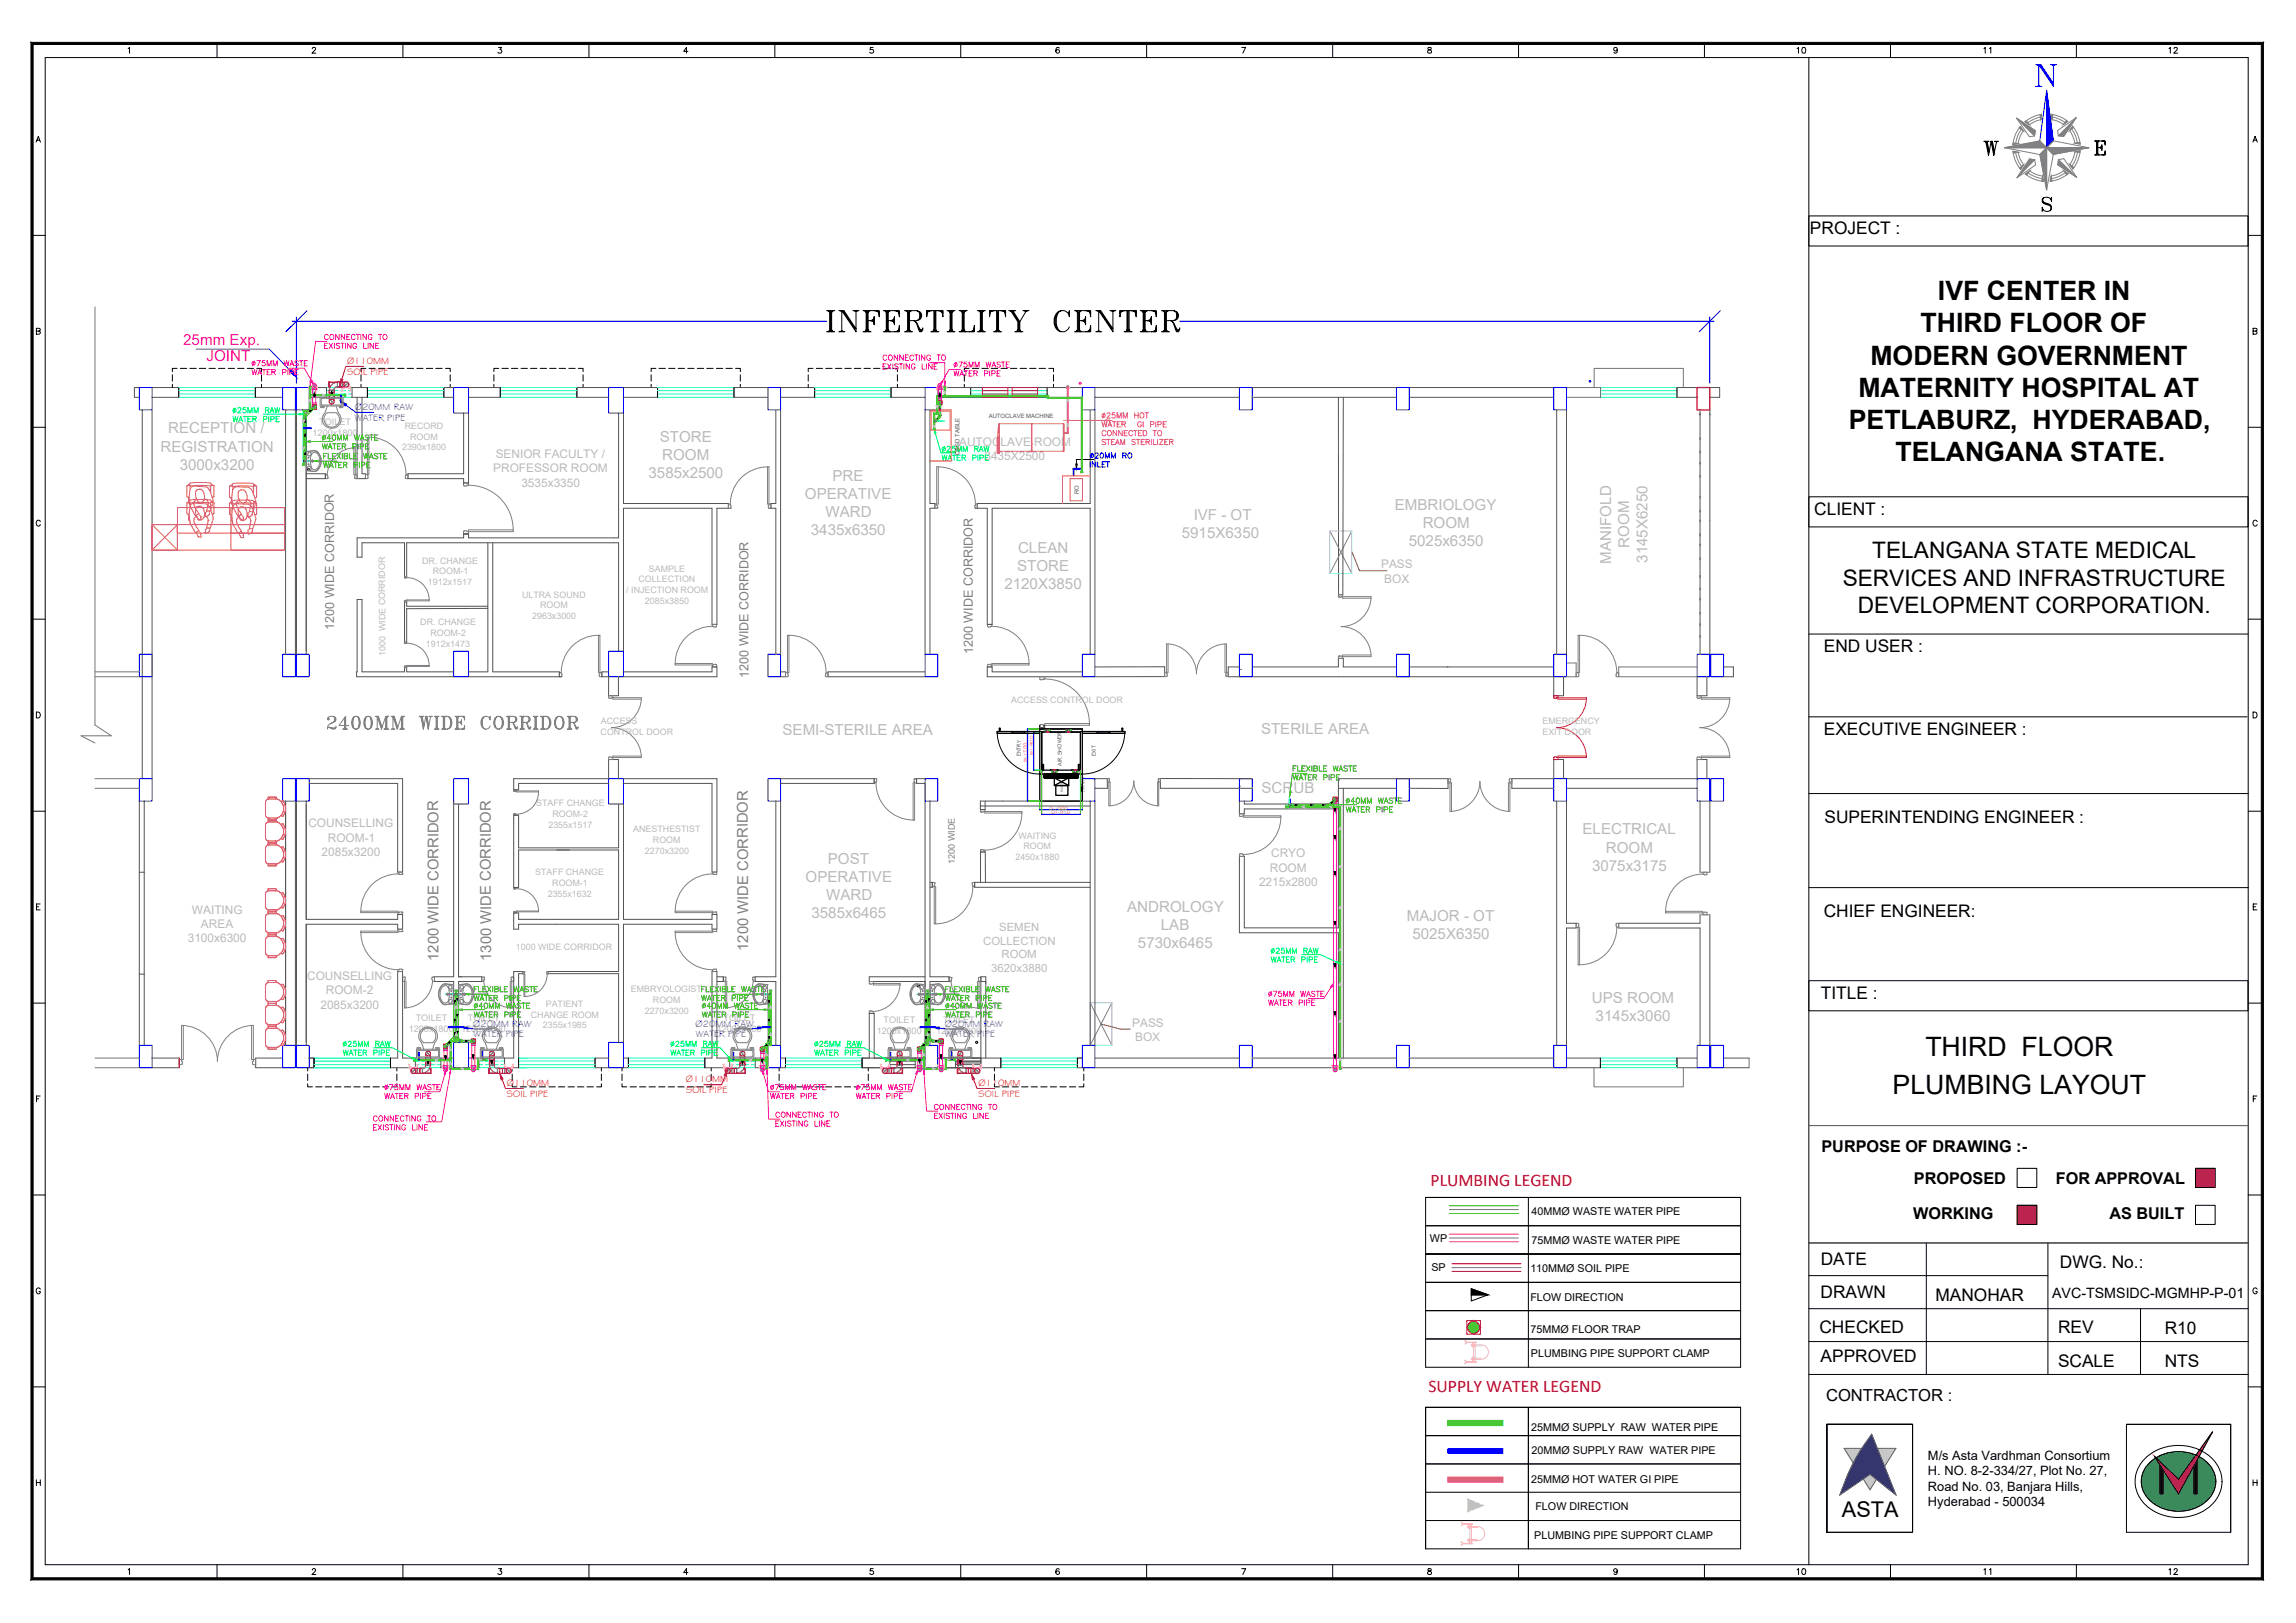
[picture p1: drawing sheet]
<svg xmlns="http://www.w3.org/2000/svg" width="594mm" height="420mm" viewBox="0 0 594 420" stroke-linecap="round" stroke-linejoin="round" font-family="sans-serif">
<defs><g id="words">
<g font-size="6.9">
<text x="501.4" y="77.7">IVF CENTER IN</text>
<text x="496.8" y="86">THIRD FLOOR OF</text>
<text x="483.9" y="94.4">MODERN GOVERNMENT</text>
<text x="480.8" y="102.7">MATERNITY HOSPITAL AT</text>
<text x="478.3" y="110.9">PETLABURZ, HYDERABAD,</text>
<text x="490.4" y="119.2">TELANGANA STATE.</text>
<text x="498.1" y="273.2">THIRD FLOOR</text>
<text x="489.6" y="283">PLUMBING LAYOUT</text>
</g>
<g font-size="5.9">
<text x="484.4" y="144.5">TELANGANA STATE MEDICAL</text>
<text x="476.7" y="151.6">SERVICES AND INFRASTRUCTURE</text>
<text x="480.7" y="158.7">DEVELOPMENT CORPORATION.</text>
</g>
<text font-size="5.6" x="476.5" y="392.6">ASTA</text>
<g font-size="4.6" fill="#f00">
<text x="370.1" y="307">PLUMBING LEGEND</text>
<text x="369.5" y="360.3">SUPPLY WATER LEGEND</text>
</g>
<g font-size="4.5">
<text x="468.3" y="60.6">PROJECT :</text>
<text x="469.4" y="133.4">CLIENT :</text>
<text x="471.9" y="168.7">END USER :</text>
<text x="471.9" y="190.2">EXECUTIVE ENGINEER :</text>
<text x="472" y="213">SUPERINTENDING ENGINEER :</text>
<text x="471.8" y="237.2">CHIEF ENGINEER:</text>
<text x="471.1" y="258.6">TITLE :</text>
<text x="471.1" y="327.2">DATE</text>
<text x="532.9" y="328.2">DWG. No.:</text>
<text x="471" y="336">DRAWN</text>
<text x="500.7" y="336.7">MANOHAR</text>
<text x="470.7" y="344.9">CHECKED</text>
<text x="532.4" y="344.8">REV</text>
<text x="560" y="345.2">R10</text>
<text x="471" y="352.5">APPROVED</text>
<text x="532.4" y="353.7">SCALE</text>
<text x="560" y="353.7">NTS</text>
</g>
<text font-size="4.3" x="472.4" y="362.7">CONTRACTOR :</text>
<g font-size="4.2">
<text x="471.2" y="298.2">PURPOSE OF DRAWING :-</text>
<text x="495.1" y="306.3">PROPOSED</text>
<text x="531.9" y="306.3">FOR APPROVAL</text>
<text x="495" y="315.5">WORKING</text>
<text x="545.7" y="315.5">AS BUILT</text>
</g>
<g font-size="3.9" fill="#f0f">
<text x="47.4" y="89.3">25mm Exp.</text>
<text x="53.4" y="93.4">JOINT</text>
</g>
<g font-size="3.9" fill="#bababa">
<text x="43.5" y="112.2">RECEPTION /</text>
<text x="41.5" y="116.9">REGISTRATION</text>
<text x="170.7" y="114.3">STORE</text>
<text x="171.3" y="119">ROOM</text>
<text x="46.5" y="121.6">3000x3200</text>
<text x="167.8" y="123.7">3585x2500</text>
<text x="215.4" y="124.4">PRE</text>
<text x="208.3" y="129.1">OPERATIVE</text>
<text x="360.9" y="131.9">EMBRIOLOGY</text>
<text x="213.5" y="133.8">WARD</text>
<text x="308.8" y="134.6">IVF - OT</text>
<text x="368.1" y="136.7">ROOM</text>
<text x="209.8" y="138.5">3435x6350</text>
<text x="263.4" y="143">CLEAN</text>
<text x="305.7" y="139.3">5915X6350</text>
<text x="364.5" y="141.4">5025x6350</text>
<text x="421.5" y="141.8" transform="rotate(-90 421.5 141.8)">ROOM</text>
<text x="263.1" y="147.7">STORE</text>
<text x="416.8" y="145.8" transform="rotate(-90 416.8 145.8)">MANIFOLD</text>
<text x="426.2" y="145.7" transform="rotate(-90 426.2 145.7)">3145X6250</text>
<text x="259.9" y="152.4">2120X3850</text>
<text x="202.5" y="190.3">SEMI-STERILE AREA</text>
<text x="326.2" y="190">STERILE AREA</text>
<text x="326.4" y="205.3">SCRUB</text>
<text x="409.4" y="215.9">ELECTRICAL</text>
<text x="415.5" y="220.6">ROOM</text>
<text x="214.2" y="223.5">POST</text>
<text x="411.9" y="225.3">3075x3175</text>
<text x="208.4" y="228.2">OPERATIVE</text>
<text x="213.7" y="232.9">WARD</text>
<text x="209.9" y="237.6">3585x6465</text>
<text x="291.6" y="236.1">ANDROLOGY</text>
<text x="364" y="238.2">MAJOR - OT</text>
<text x="294.4" y="245.4">5730x6465</text>
<text x="300.3" y="240.8">LAB</text>
<text x="365.4" y="242.9">5025X6350</text>
<text x="411.8" y="259.6">UPS ROOM</text>
<text x="412.8" y="264.3">3145x3060</text>
</g>
<g font-size="3.8" fill="#808080">
<text x="113.5" y="248.7" transform="rotate(-90 113.5 248.7)">1200 WIDE CORRIDOR</text>
<text x="127.1" y="248.7" transform="rotate(-90 127.1 248.7)">1300 WIDE CORRIDOR</text>
<text x="193.6" y="246.1" transform="rotate(-90 193.6 246.1)">1200 WIDE CORRIDOR</text>
</g>
<text font-size="3.7" x="530.9" y="335.8">AVC-TSMSIDC-MGMHP-P-01</text>
<g font-size="3.3" fill="#808080">
<text x="86.5" y="163" transform="rotate(-90 86.5 163)">1200 WIDE CORRIDOR</text>
<text x="251.7" y="169.3" transform="rotate(-90 251.7 169.3)">1200 WIDE CORRIDOR</text>
<text x="193.7" y="175.4" transform="rotate(-90 193.7 175.4)">1200 WIDE CORRIDOR</text>
</g>
<g font-size="3.3">
<text x="498.8" y="377.7">M/s Asta Vardhman Consortium</text>
<text x="498.8" y="381.8">H. NO. 8-2-334/27, Plot No. 27,</text>
<text x="498.8" y="385.7">Road No. 03, Banjara Hills,</text>
<text x="498.8" y="389.7">Hyderabad - 500034</text>
</g>
<g font-size="3.1" fill="#bababa">
<text x="128.2" y="118.6">SENIOR FACULTY /</text>
<text x="248.1" y="115.4">AUTOCLAVE ROOM</text>
<text x="254.7" y="119.1">3435X2500</text>
<text x="127.6" y="122.3">PROFESSOR ROOM</text>
<text x="134.9" y="125.9">3535x3350</text>
<text x="357.3" y="147.1">PASS</text>
<text x="358.1" y="150.7">BOX</text>
<text x="79.8" y="214.1">COUNSELLING</text>
<text x="83.2" y="221.5">2085x3200</text>
<text x="84.8" y="217.8">ROOM-1</text>
<text x="328.9" y="221.9">CRYO</text>
<text x="328.5" y="225.5">ROOM</text>
<text x="325.7" y="229.2">2215x2800</text>
<text x="49.7" y="236.4">WAITING</text>
<text x="48.6" y="243.8">3100x6300</text>
<text x="52" y="240.1">AREA</text>
<text x="79.5" y="253.7">COUNSELLING</text>
<text x="84.3" y="257.3">ROOM-2</text>
<text x="82.9" y="261">2085x3200</text>
<text x="292.9" y="265.8">PASS</text>
<text x="293.7" y="269.4">BOX</text>
</g>
<g font-size="2.9" fill="#bababa">
<text x="254.4" y="244.4">COLLECTION</text>
<text x="258.5" y="240.9">SEMEN</text>
<text x="256.4" y="251.5">3620x3880</text>
<text x="259.1" y="248">ROOM</text>
</g>
<g font-size="2.8">
<text x="396.3" y="314.5">40MMØ WASTE WATER PIPE</text>
<text x="369.9" y="321.5">WP</text>
<text x="396.3" y="321.9">75MMØ WASTE WATER PIPE</text>
<text x="370.3" y="328.9">SP</text>
<text x="395.9" y="329.3">110MMØ SOIL PIPE</text>
<text x="395.9" y="336.6">FLOW DIRECTION</text>
<text x="396" y="344.9">75MMØ FLOOR TRAP</text>
<text x="396.1" y="351.2">PLUMBING PIPE SUPPORT CLAMP</text>
<text x="396.1" y="370.3">25MMØ SUPPLY RAW WATER PIPE</text>
<text x="396.3" y="376.2">20MMØ SUPPLY RAW WATER PIPE</text>
<text x="396.1" y="383.8">25MMØ HOT WATER GI PIPE</text>
<text x="397.2" y="390.6">FLOW DIRECTION</text>
<text x="396.9" y="398.2">PLUMBING PIPE SUPPORT CLAMP</text>
</g>
<g font-size="2.5" fill="#f00">
<text x="89.8" y="94.3">Ø110MM</text>
<text x="89.8" y="97">SOIL PIPE</text>
<text x="131.2" y="281.1">Ø110MM</text>
<text x="177.5" y="280.1">Ø110MM</text>
<text x="253.1" y="281.1">Ø110MM</text>
<text x="131.2" y="283.8">SOIL PIPE</text>
<text x="177.5" y="282.9">SOIL PIPE</text>
<text x="253.2" y="283.8">SOIL PIPE</text>
</g>
<g font-size="2.5" fill="#00f">
<text x="91.8" y="106.1">Ø20MM RAW</text>
<text x="91.8" y="108.9">WATER PIPE</text>
<text x="122.4" y="265.7">Ø20MM RAW</text>
<text x="122.5" y="268.5">WATER PIPE</text>
<text x="180" y="265.7">Ø20MM RAW</text>
<text x="180" y="268.5">WATER PIPE</text>
<text x="244.4" y="265.7">Ø20MM RAW</text>
<text x="244.4" y="268.5">WATER PIPE</text>
</g>
<g font-size="2.3" fill="#bababa">
<text x="80.9" y="112.9">1200x1800</text>
<text x="82.6" y="110.1">TOILET</text>
<text x="104.7" y="111">RECORD</text>
<text x="106.1" y="113.7">ROOM</text>
<text x="104" y="116.5">2390x1800</text>
<text x="109.2" y="145.8">DR. CHANGE</text>
<text x="112" y="148.6">ROOM-1</text>
<text x="167.9" y="147.9">SAMPLE</text>
<text x="110.7" y="151.4">1912x1517</text>
<text x="135.1" y="154.7">ULTRA SOUND</text>
<text x="162" y="153.5">/ INJECTION ROOM</text>
<text x="165.2" y="150.7">COLLECTION</text>
<text x="108.7" y="161.8">DR. CHANGE</text>
<text x="137.7" y="160.2">2963x3000</text>
<text x="139.8" y="157.4">ROOM</text>
<text x="166.8" y="156.2">2085x3850</text>
<text x="110.2" y="167.4">1912x1473</text>
<text x="111.4" y="164.6">ROOM-2</text>
<text x="99.7" y="169.7" transform="rotate(-90 99.7 169.7)">1000 WIDE CORRIDOR</text>
<text x="261.6" y="181.9">ACCESS CONTROL DOOR</text>
<text x="155.4" y="190.2">CONTROL DOOR</text>
<text x="155.5" y="187.4">ACCESS</text>
<text x="399" y="187.4">EMERGENCY</text>
<text x="399" y="190.2">EXIT DOOR</text>
<text x="138.7" y="208.7">STAFF CHANGE</text>
<text x="141.9" y="214.2">2355x1517</text>
<text x="142.9" y="211.5">ROOM-2</text>
<text x="163.8" y="215.4">ANESTHESTIST</text>
<text x="166.8" y="220.9">2270x3200</text>
<text x="168.9" y="218.1">ROOM</text>
<text x="263.5" y="217">WAITING</text>
<text x="264.8" y="219.7">ROOM</text>
<text x="138.5" y="226.5">STAFF CHANGE</text>
<text x="262.7" y="222.5">2450x1880</text>
<text x="141.7" y="232.1">2355x1632</text>
<text x="142.9" y="229.3">ROOM-1</text>
<text x="133.4" y="245.9">1000 WIDE CORRIDOR</text>
<text x="163.2" y="256.8">EMBRYOLOGIST</text>
<text x="137.3" y="263.3">CHANGE ROOM</text>
<text x="141.2" y="260.5">PATIENT</text>
<text x="166.8" y="262.3">2270x3200</text>
<text x="168.9" y="259.6">ROOM</text>
<text x="105.8" y="267.1">1200x1800</text>
<text x="107.5" y="264.2">TOILET</text>
<text x="119.3" y="267.1">1200x1800</text>
<text x="121" y="264.2">TOILET</text>
<text x="140.4" y="266.1">2355x1985</text>
<text x="185.4" y="267.1">1200x1800</text>
<text x="187.2" y="264.2">TOILET</text>
<text x="226.8" y="267.5">1200x1800</text>
<text x="228.6" y="264.7">TOILET</text>
<text x="242.2" y="267.5">1200x1800</text>
<text x="244" y="264.7">TOILET</text>
</g>
<text font-size="2.3" fill="#808080" x="247" y="223.6" transform="rotate(-90 247 223.6)">1200 WIDE</text>
<g font-size="1.5" fill="#545454">
<text x="255.8" y="108.2">AUTOCLAVE MACHINE</text>
<text x="248.3" y="117.7" transform="rotate(-90 248.3 117.7)">CSSD TABLE</text>
<text x="279.1" y="127.8" transform="rotate(-90 279.1 127.8)">RO</text>
</g>
<g font-size="1.5">
<text x="264.1" y="195.7" transform="rotate(-90 264.1 195.7)">ENTRY</text>
<text x="283.5" y="195.5" transform="rotate(-90 283.5 195.5)">EXIT</text>
<text x="274.7" y="198.2" transform="rotate(-90 274.7 198.2)">AIR SHOWER</text>
</g>
<g font-size="1.3" fill="#f00">
<text x="265.7" y="197.1" transform="rotate(-90 265.7 197.1)">W:1700</text>
<text x="267.4" y="195.4" transform="rotate(-90 267.4 195.4)">W1:900</text>
<text x="271.5" y="209.5">D:1000</text>
<text x="272" y="210.7">D1:910</text>
</g>
<g font-size=".8">
<text x="275" y="204.9" transform="rotate(-90 275 204.9)">BLOWER</text>
<text x="280.6" y="204.9" transform="rotate(-90 280.6 204.9)">CONTROLS</text>
</g>
</g></defs>
<!-- layer: 0 -->
<path d="M468 164.1h113.6M468 185.5h113.3M468 205.4h113.6M468 229.7h113.6M468 330.1h61.8M468 338.7h113.6M468 321.6h113.6M498.4 321.6v34.1M529.8 321.6v34.1M553.8 338.7v17M468 347.2h113.6M468 355.7h113.6" fill="none" stroke="#000" stroke-width=".26"/>
<!-- layer: TITLE -->
<g fill="none" stroke="#000" stroke-width=".26">
<path d="M11.7 14.9h569.9v390h-569.9zM33.2 12.6l.3-.3v1.5M56.1 11.3v3.6M80.8 12.6l.1-.3h.5l.2 .4-.9 1.1h1M104.2 11.3v3.6M129 12.3h.8l-.5 .5a.51 .51 0 0 1 .4 .8 .51 .51 0 0 1-.9-.1M152.4 11.3v3.6M178 13.3h-1.1l.7-1v1.5M200.5 11.3v3.6M225.9 12.3h-.7l-.1 .6a.54 .54 0 0 1 .8 0 .54 .54 0 0 1-.1 .8 .54 .54 0 0 1-.8-.2M248.6 11.3v3.6M274 12.5v-.2a.74 .74 0 0 0-.9 .6 .74 .74 0 0 0 .5 .9 .48 .48 0 0 0 .5-.5 .48 .48 0 0 0-.5-.5 .48 .48 0 0 0-.5 .5"/>
<path d="M296.6 11.3v3.6M321.2 12.3h1.1l-.8 1.5M344.8 11.3v3.6M369.5 12.3v.5a.63 .63 0 0 1 .7 .2 .63 .63 0 0 1 0 .7h-.7l-.2-.2 .2-.5 .7-.2 .1-.2-.1-.3zM392.9 11.3v3.6M418.4 12.8a.47 .47 0 0 1-.7 .3 .47 .47 0 0 1-.1-.7 .47 .47 0 0 1 .8 .1v1l-.4 .3-.5-.3M441 11.3v3.6M464.9 12.6l.4-.3v1.5M466.4 12.3a.75 .75 0 0 1 .8 .6 .75 .75 0 0 1-.5 .9l-.3-.1-.2-.2-.1-.6zM468 14.9v390M489.1 11.3v3.6M513.3 12.6l.3-.3v1.5"/>
<path d="M514.7 12.6l.3-.3v1.5M537.2 11.3v3.6M561.1 12.6l.4-.3v1.5M562.5 12.6l.1-.3h.4l.3 .4-.9 1.1h1M9.3 36.8l.6-1.5 .6 1.5M9.5 36.3h.8M582.9 36.8l.5-1.5 .6 1.5M583.1 36.3h.7M468 55.9h113.6v7.8h-113.6zM8.1 60.9h3.6M581.6 60.9h3.7M9.4 85.7l.9 .1 .1 .4-.4 .3h-.6v-1.5l.9 .1 .1 .3-.4 .3"/>
<path d="M582.9 85.7l.9 .1 .1 .4-.3 .3h-.7v-1.5h.9l.1 .4-.3 .3M8.1 110.6h3.6M581.6 110.6h3.7M10.4 135a.54 .54 0 0 0-.6-.4 .54 .54 0 0 0-.4 .6 .63 .63 0 0 0 .2 .8 .63 .63 0 0 0 .8-.1v-.1M468 128.6h113.6v7.8h-113.6zM584 135a.62 .62 0 0 0-.9-.3 .62 .62 0 0 0-.2 .8 .56 .56 0 0 0 .4 .6 .56 .56 0 0 0 .7-.3M8.1 160.2h3.6M581.6 160.2h3.7M9.4 184.3h.5a.82 .82 0 0 1 .5 .7 .82 .82 0 0 1-.5 .8h-.5zM582.9 184.3h.5a.82 .82 0 0 1 .5 .7 .82 .82 0 0 1-.5 .8h-.5zM8.1 209.9h3.6M581.6 209.9h3.7"/>
<path d="M9.5 234.7h.5M10.4 233.9h-.9v1.6h.9M582.9 234.7h.6M583.9 233.9h-1v1.6h1M8.3 259.6h3.4M468 253.8h113.6v7.8h-113.6zM581.6 259.6h3.7M9.5 284.3h.5M10.4 283.6h-.9v1.5M582.9 284.3h.6M583.9 283.6h-1v1.5M8.1 309.2h3.6"/>
<path d="M581.6 309.2h3.7M10.4 333.6a.55 .55 0 0 0-.6-.3 .55 .55 0 0 0-.4 .5v.4a.53 .53 0 0 0 .5 .6 .53 .53 0 0 0 .5-.6h-.3M584 333.6a.57 .57 0 0 0-.7-.3 .57 .57 0 0 0-.4 .5v.4a.55 .55 0 0 0 .5 .6 .55 .55 0 0 0 .6-.6h-.4M8.1 358.9h3.6M581.6 358.9h3.7M9.4 383.7h1M9.4 382.9v1.6M10.4 382.9v1.6M582.9 382.9v1.6M582.9 383.7h1M583.9 382.9v1.6M33.2 406.2l.3-.3v1.6"/>
<path d="M56.1 404.9v3.7M80.8 406.3l.3-.4h.3l.2 .3v.3l-.9 1h1M104.2 404.9v3.7M129 405.9h.8l-.5 .6a.5 .5 0 0 1 .4 .8 .5 .5 0 0 1-.9-.1M152.4 404.9v3.7M178 406.9h-1.1l.7-1v1.6M200.5 404.9v3.7M225.9 405.9h-.7l-.1 .7a.54 .54 0 0 1 .8 0 .54 .54 0 0 1-.1 .8 .54 .54 0 0 1-.8-.2M248.6 404.9v3.7M274 406.1v-.1a.68 .68 0 0 0-.9 .6 .68 .68 0 0 0 .8 .8 .47 .47 0 0 0 0-.8 .47 .47 0 0 0-.8 .3M296.6 404.9v3.7M321.2 405.9h1.1l-.8 1.6"/>
<path d="M344.8 404.9v3.7M369.5 406v.4a.64 .64 0 0 1 .7 .3 .64 .64 0 0 1 0 .7l-.8-.1-.1-.4 .2-.2 .8-.4-.3-.4zM392.9 404.9v3.7M418.4 406.4a.46 .46 0 0 1-.6 .5 .46 .46 0 0 1-.3-.7 .46 .46 0 0 1 .7-.2l.2 .4a.69 .69 0 0 1-.6 1.1l-.3-.3M441 404.9v3.7M464.9 406.2l.4-.3v1.6M466.4 406a.74 .74 0 0 1 .9 .5 .74 .74 0 0 1-.6 1l-.5-.3-.1-.6zM489.1 404.9v3.7M513.3 406.2l.3-.3v1.6M514.7 406.2l.3-.3v1.6M537.2 404.9v3.7M561.1 406.2l.4-.3v1.6"/>
<path d="M562.5 406.3l.2-.4h.3l.3 .3-.2 .5-.7 .8h1"/>
</g>
<g fill="#000" stroke="#000" stroke-width=".26">
<path d="M8 11h577.6l-.6 .5h-576.4z" fill-rule="evenodd"/>
<path d="M585 11.5l.6-.5v397.9l-.6-.6z" fill-rule="evenodd"/>
<path d="M8 11l.6 .5v396.8l-.6 .6z" fill-rule="evenodd"/>
<path d="M8 408.9l.6-.6h576.4l.6 .6z" fill-rule="evenodd"/>
</g>
<!-- layer: TEXT -->
<g fill="none" stroke="#000" stroke-width=".26">
<path d="M513.2 36.6h1.4M513.4 36.6l.5 .1M513.6 36.6l.3 .3M513.7 36.6l.7 3.6-.5-3.6M514.1 36.6l.5 2.7M514.3 36.6l-.2 .3M514.4 36.6l-.3 .1M515.1 36.6l-.7 3.6M515.1 36.6l.7 3.6-.5-3.6M515.1 36.6h.4l.5 2.7M516 36.6h1M516.1 36.6l.4 .1 .4-.1"/>
<path d="M516.5 36.7l-.7 3.5M541.9 36.5h2.7v1l-.1-1M542.1 36.5l.3 .2M542.2 36.5l.2 .3M542.4 36.5v3.6M542.4 39.9l-.3 .2M542.4 39.7l-.2 .4M542.6 36.7v3.2M542.7 36.5v3.6M542.7 38.2h1.1M542.7 39.7l.2 .4M542.7 39.9l.4 .2"/>
<path d="M542.9 36.5l-.2 .3M543.1 36.5l-.4 .2M543.8 37.5v1.4l-.2-.7zM543.8 37.8l-.4 .4 .4 .3M543.8 38l-.7 .2 .7 .2M543.8 36.5l.8 .2M544.1 36.5l.5 .3M544.3 36.5l.3 .5M544.6 39.9l-.8 .2M544.6 39.7l-.5 .4M544.6 39.6l-.3 .5M528.5 52.1a2.55 2.55 0 0 0 1.9 1l.2 .4"/>
<path d="M528.7 51.2a.75 .75 0 0 0 .3 1.2l1.6 .7a1.03 1.03 0 0 1 0 1.3 1.03 1.03 0 0 1-1.2 .3l-.6-.2-.5-.9v1.1l.2-.6M530.6 51.6l.1-.5v1a1.36 1.36 0 0 0-1-1 1.36 1.36 0 0 0-1.4 .5v.5a2.82 2.82 0 0 0 2.1 1.2l.2 .3-.2 .9M541.9 40.1h2.7v-1l-.1 1"/>
</g>
<!-- layer: TITLE -->
<path d="M526.6 16.7h1.4l3.3 4.9M526.9 16.7l.5 .3M527.7 16.7l3.3 4.9M530.5 16.7h1.6M530.7 16.7l.6 .3 .5-.3M531.3 17v5.4l-3.9-5.7v5.4M526.6 22.4h1.6M527.4 22.1l-.5 .3M527.4 22.1l.6 .3M531.2 36.4l-1.7-13-1.8 13.1" fill="none" stroke="#00f" stroke-width=".26"/>
<g fill="none" stroke="#808080" stroke-width=".26">
<path d="M518.6 38.2h21.8M518.6 38.2l9.1 1.8M518.6 38.2l9.1-1.7 1.8 1.7M520.8 39.2l1.4 .2a7.2 7.2 0 0 0 1.3 3.3l-.8 1.1a8.6 8.6 0 0 1-1.9-4.6zM521.5 39.5a7.9 7.9 0 0 0 1.5 3.5M521.7 30.6l4.9 3.2-.3 1.4-1.3 .2zM522.7 32.8l.8 1.1a7.1 7.1 0 0 0-1.4 3.3l-1.3 .2a8.6 8.6 0 0 1 1.9-4.6zM522.9 33.5a8.1 8.1 0 0 0-1.4 3.6M523.9 31.5a8.9 8.9 0 0 1 4.3-1.9l-.2 1.3-1.1 .3-1.9 1.1zM528.1 30.3a8.2 8.2 0 0 0-3.4 1.4M529.5 38.2l1.7 1.8M529.5 38.2v10.9"/>
<path d="M530.7 29.6a8.8 8.8 0 0 1 4.2 1.8l-1.1 .8-.9-.6-2-.7zM530.7 30.3a8.5 8.5 0 0 1 3.5 1.4M531.2 40l-1.7 9.1M532.3 33.8l4.8-3.4-3.2 4.9-1.4-.2zM536 33.4a7.6 7.6 0 0 1 1.4 3.6M536.2 32.6a9 9 0 0 1 2 4.7l-1.4-.3-.5-1.7-.9-1.5zM536.8 39.3l1.4-.3a9.2 9.2 0 0 1-1.9 4.7l-.8-1.1a7.7 7.7 0 0 0 1.3-3.3zM537.5 39.4a8.2 8.2 0 0 1-1.5 3.6M540.4 38.2l-9.2 1.8M540.4 38.2l-9.2-1.8-3.5 3.6M524 45l1.1-.8a7.1 7.1 0 0 0 3.3 1.4l.3 1.3a8.8 8.8 0 0 1-4.7-1.9zM524.7 44.8a8.2 8.2 0 0 0 3.6 1.4"/>
<path d="M525.1 41.1l1.3 .3 .2 1.3-4.8 3.3zM527.7 40l1.8 9.1M530.7 45.5a7.2 7.2 0 0 0 3.2-1.3l1.2 .8a9 9 0 0 1-4.7 1.9zM532.6 41.3l1.3-.2 3.4 4.8-4.9-3.3zM534.3 44.7a8.3 8.3 0 0 1-3.6 1.5"/>
</g>
<g fill="#808080" stroke="#808080" stroke-width=".26">
<path d="M518.6 38.2l9.1-1.7 1.8 1.7z"/>
<path d="M529.5 38.2h10.9l-9.2 1.8z"/>
<path d="M536.2 32.6l.3 .4-1.1 .8z"/>
<path d="M537.1 30.4l-3.2 4.9-1.4-.2z"/>
<path d="M534.6 31.2l.3 .2-1.1 .8z"/>
<path d="M536.8 37l1.3-.2 .1 .5z"/>
<path d="M536.8 39.3l1.4-.3-.1 .5z"/>
<path d="M533.9 44.2l1.2 .8-.4 .3z"/>
<path d="M535.5 42.6l1 .7-.2 .4z"/>
<path d="M532.6 41.3l4.7 4.6-4.9-3.3z"/>
<path d="M529.5 38.2v10.9l-1.8-9.1z"/>
<path d="M530.7 45.5l.2 1.4h-.5z"/>
<path d="M528.4 45.6l.3 1.3h-.5z"/>
<path d="M521.7 30.6l4.9 3.2-.3 1.4z"/>
<path d="M522.7 32.8l.8 1.1-1.1-.8z"/>
<path d="M523.9 31.5l.3-.3 .8 1.1z"/>
<path d="M520.8 37l1.3 .2-1.3 .2z"/>
<path d="M525.1 41.1l1.3 .3-4.6 4.6z"/>
<path d="M520.8 39.2l1.4 .2-1.4 .2z"/>
<path d="M524 45l1.1-.8-.7 1.1z"/>
<path d="M522.4 43.5l1.1-.8-.8 1.1z"/>
<path d="M527.7 29.7l.5-.1-.2 1.3z"/>
<path d="M530.7 29.6h.4l-.2 1.3z"/>
</g>
<path d="M529.5 23.4l1.7 13-1.7 1.8z" fill="#00f" stroke="#00f" stroke-width=".26"/>
<!-- layer: MEP_HVAC_COPPER_PIPE -->
<circle cx="411.3" cy="98.7" r=".22" fill="none" stroke="#00f" stroke-width=".26"/>
<!-- layer: DOOR -->
<g fill="none" stroke="#808080" stroke-width=".26">
<path d="M91.5 115.9h.4v6.9h-.4zM91.9 115.9a7.3 7.3 0 0 0-7.2 7.2M95.1 113.2v9.6h.3v-9.6M95.4 113.1a9.6 9.6 0 0 1 9.6 10M84.2 122.8h.4v.3h.2l-.2 .8h-.4zM84.8 123.7h.1M91.8 123.7h.1M91.9 122.8h.5v1.1l-.6-.2zM94.5 122.8h.6v.3h.1l-.1 .8h-.6zM95.2 123.7h.1M105 122.8h.6v1.1l-.7-.2zM119.9 125h1.3v.6l-1.1 .2-.2-.2z"/>
<path d="M119.9 125.6h.1M119.9 137.6h.1M120.1 137.4l-.2 .2M120.1 137.4l1.1 .2v.6h-1.3v-.6M120.1 137.4h.1M120.8 125.6a11.5 11.5 0 0 1 12 11.5h-11.6v.5h11.6M188.4 130.4h.5v.4h.2l-.1 .7h-.6zM188.9 131.5h.1M198.9 130.4h.5v1.1l-.6-.1zM198.9 131.5h.1M198.9 120.8v9.6h-.3v-9.6a9.6 9.6 0 0 0-9.7 10M242.3 131.5h.1"/>
<path d="M242.3 120.8v9.6h.5l-.1-9.6a9.6 9.6 0 0 1 9.6 10M242.5 131.4l-.2 .1M242.5 131.4h.1M242.5 131.4l-.2-1h-.4v1.1h.4M252.2 131.4l.2 .1M252.2 131.4h.1M252.2 131.4l.2-1h.4v1.1h-.4M252.4 131.5h.1M104.6 149.5l.1 .1M104.6 149.5h.1M104.6 149.5v-.3h.7v.3l-.6 .1M104.6 155.5h.1"/>
<path d="M104.7 155.4l.6 .1v.3h-.7zM104.7 149.6h.1M105 149.5a5.8 5.8 0 0 1 6 5.7M111 155.2h-5.7v.3h5.7M104.6 166.5h.1M104.6 166.5v-.3h.7v.3h-.6M104.6 172.5h.1M104.7 166.5h.1M104.7 172.4l-.1 .1M104.7 172.3l.6 .2v.3h-.7v-.3M104.7 172.3v.1M105 166.5a5.8 5.8 0 0 1 6 5.7"/>
<path d="M111 172.2h-5.7v.3h5.7M144.7 174h.5v.4h.2l-.2 .7h-.5zM155.2 174h.5v1.1l-.7-.1zM155.2 164.4v9.6h-.4v-9.6a9.6 9.6 0 0 0-9.6 10M184.3 161.6h1.1l-.1 .6-.6 .1v-.2h-.4zM184.3 172.1l.9-.2 .2 .7h-1.1zM184.7 162.1a9.6 9.6 0 0 0-10 9.6h9.6v.4h-9.6M185.3 162.1h.1M185.3 172.1h.1M203.2 174h.5v.4h.2l-.2 .7h-.5zM203.7 164.4v9.6h.4v-9.6a9.6 9.6 0 0 1 9.6 10M203.8 175h.1"/>
<path d="M213.5 175h.1M213.7 174h.5v1.1l-.7-.1zM255.5 161.6h1.1v.5l-.9 .2zM255.7 171.9l.9 .2v.5h-1.1zM256.2 162.1a9.6 9.6 0 0 1 10 9.6h-9.6v.4h9.6M407.8 174h.5v.4h.1l-.1 .7h-.5zM408.3 164.4v9.6h.4v-9.6M408.7 164.4a9.6 9.6 0 0 1 9.6 10M418.3 174h.5v1.1l-.7-.1zM226.2 201.5h.6l-.2 1.1h-.4zM226.6 201.5h.1M226.6 202.2a9.6 9.6 0 0 0 9.6 10"/>
<path d="M236.2 212.2v-9.6h.4v9.6M236.5 201.7h.1M236.6 201.5l-.1 .2M236.6 201.5h.1M236.6 201.5h.5v1.1h-.5l-.1-.9M320.6 210.6h1.1v.5l-.9 .2zM320.6 211.1h.1M331.4 211.1h-9.7v.4h9.7a9.6 9.6 0 0 1-10 9.6M93.4 235.8h9.6v.4h-9.6M103.4 226.2a9.6 9.6 0 0 0-10 9.6M103.9 226.3h.1M103.9 236l.2 .2"/>
<path d="M103.9 236h.1M103.9 236l-.9 .2v.4h1.1v-.4M104.1 226.1l-.2 .2M104.1 226.1h.1M104.1 226.1v-.4h-1.1v.4l.9 .2M104.1 236.2h.1M174.7 235.8h9.6v.4h-9.6M184.7 226.2a9.6 9.6 0 0 0-10 9.6M185.2 226.3h.1M185.2 236l.1 .2M185.2 236h.1M185.2 236l-.9 .2v.4h1.1v-.4"/>
<path d="M185.3 226.1l-.1 .2M185.3 236.2h.1M185.3 226.1h.1M185.4 226.1v-.4h-1.1v.4l.9 .2M241.2 228.3h.5l.1 .2-.1 .9h-.5zM241.8 228.5h.1M251.5 228.5h.1M251.6 228.4l.6-.1v1.1h-.5zM251.7 229.1a9.6 9.6 0 0 1-9.6 10v-9.7h-.4v9.7M320.6 221.1h.1M320.8 220.9l.9 .2v.5h-1.1zM407.8 238.9l.6 .2-.1 .9h-.5z"/>
<path d="M418.3 238.9h.5v1.1h-.5v-.4h-.2zM418.3 239.7a9.6 9.6 0 0 1-9.6 10M440.9 226.2a9.6 9.6 0 0 0-10 9.6h9.6v.4h-9.6M441.5 236.1l.1 .1M441.5 236l-1 .2v.5h1.1v-.5M441.5 226.4h.1M441.5 236v.1M441.6 226.2l-.1 .2M441.6 236.2h.1M441.6 226.2h.1M441.6 226.2v-.5h-1.1v.5l1 .2M93.4 241h9.6v.3h-9.6"/>
<path d="M93.4 241.3a9.6 9.6 0 0 0 10 9.6M103 250.9l1-.1 .1 .6h-1.1zM103.9 241.1h.1M104.1 250.9h.1M104.1 241l-.2 .1M104.1 241h.1M104.1 241v-.6h-1.1v.6l.9 .1M104.2 252.9l.6 .1-.1 1h-.5zM104.7 252.9h.1M104.7 254h.3v6.8h-.3zM111.7 253h.1M111.9 252.9l-.1 .1"/>
<path d="M111.9 252.9h.1M111.9 252.9h.5v1.1h-.5l-.2-1M111.9 253.5a7.3 7.3 0 0 1-7.2 7.3M124.6 252.9l.7 .1-.1 1h-.6zM125.1 253.5a7.3 7.3 0 0 0 7.3 7.3M125.2 252.9h.1M132 254h.4v6.8h-.4zM132.2 253l.7-.1v1.1h-.5zM132.4 252.9h.1M174.7 241h9.6v.3h-9.6a9.6 9.6 0 0 0 10 9.6M184.3 250.9l1-.1 .1 .6h-1.1zM185.2 241.1h.1"/>
<path d="M185.3 241l-.1 .1M185.3 241h.1M185.3 250.9h.1M185.4 241v-.6h-1.1v.6l.9 .1M187.1 252.9l.7 .1-.2 1h-.5zM187.6 252.9h.1M187.6 254h.4v6.8h-.4zM194.7 253l.7-.1v1.1h-.5zM194.9 252.9h.1M194.9 253.5a7.3 7.3 0 0 1-7.3 7.3M224.9 254h1.1v.5l-.9 .2zM224.9 254.5h.1"/>
<path d="M226 254.5h6.8v.4h-6.8zM232.8 254.5a7.3 7.3 0 0 1-7.2 7.3M245.5 252.9h.6l.1 .2-.1 .9h-.6zM246 253.6a7.3 7.3 0 0 0 7.3 7.3M246.2 253.1h.1M252.9 254h.4v6.9h-.4zM253.1 253.1h.1M253.2 253l.6-.1v1.1h-.5v-.4h-.2zM408.3 249.7v-9.7h.4v9.7M224.9 261.7h.1M225.1 261.6l-.2 .1M225.1 261.6h.1"/>
<path d="M225.1 261.6l.9 .1v.6h-1.1v-.6"/>
</g>
<g fill="none" stroke="#008ab8" stroke-width=".26">
<path d="M95.1 113.2h.3M132.8 137.1v.5M198.6 120.8h.3M242.3 120.8h.5M111 155.2v.3M111 172.2v.3M154.8 164.4h.4M174.7 171.7v.4M203.7 164.4h.4M266.2 171.7v.4M408.3 164.4h.4M236.2 212.2h.4"/>
<path d="M331.4 211.1v.4M93.4 235.8v.4M174.7 235.8v.4M241.7 239.1h.4M430.9 235.8v.4M93.4 241v.3M174.7 241v.3M408.3 249.7h.4"/>
</g>
<!-- layer: walls -->
<g fill="none" stroke="#545454" stroke-width=".26">
<path d="M36 100.3h-1.2v2.5h1.2M36.8 106.1v95.4M39.3 100.3h6.9v2.5h-6.9M39.3 106.1v95.4M73.1 100.3h-7v2.5h7M73.9 106.1v63.2M76.4 106.1v63.2M76.7 106.1v63.2M79.2 106.1v63.2M80 100.3h4.5v2.5h-4.5M91.1 100.3h4v2.5h-4zM92.4 102.8v21.1h2.1v-1.3h-.8v-19.8"/>
<path d="M117.4 100.3h-2.6v2.5h2.6M119.9 106.9v15.7h-14.3v1.3h14.3v1.1h1.3v-18.1M121.2 100.3h8.2v2.5h-8.2M157.5 100.3h-8.3v2.5h8.3M160 106.9v32.3h-38.8v-1h-1.3v1h-27.5v5h1.3v-3.7h11v8.7h.5v-8.7h54.8v28M161.3 106.9v23.4h27.1v1.2h-2.9v30.1h-1.3v-30.1h-22.9v37M161.3 100.3h8.8v2.5h-8.8M198.7 100.3h-8.8v2.5h8.8M200.7 106.1v24.2h-1.3v1.2h1.3v37.8M201.9 100.3h8.8v2.5h-8.8M201.9 106.1v63.2M239.3 106.1v63.2"/>
<path d="M239.3 100.3h-8.8v2.5h8.8M240.6 106.1v24.2h1.3v1.2h-1.3v37.8M242.6 100.3h37.4M242.6 102.8h37.4M282 106.1v24.2h-29.2v1.2h2.6v30.1h1.3v-30.1h25.3v37.8M283.3 106.1v63.2M283.3 100.3h37.3M283.3 102.8h37.3M323.9 100.3h37.4M323.9 102.8h37.4M346.3 102.8v51.1h1.1l.1-51.1M364.6 100.3h37.4"/>
<path d="M364.6 102.8h37.4M402.7 106.1v63.2M405.3 106.1v63.2M439.1 100.3h-5.3v2.5h5.3M439.8 106.1v63.2M442.4 100.3h2.5v2.5h-2.5M442.4 106.1v63.2M79.2 122.6h5v1.3h-5M126.2 140.5v33.4h-5M126.2 156.9h-21v-1.1h-.5v10.4h.5v-8.8M126.2 157.4l-21 .1M127.5 140.5v33.4h17.2v1.2"/>
<path d="M117.4 173.9h-12.2v-1.1h-.5v1.1h-11v-18.8h-1.3l-.1 20h25.1M121.2 175.1h24M157.5 173.9h-1.8v1.2h1.8v4.9h2.5v-4.9M161.3 173.9h22.9v-1.3h1.3v2.5h-24.2M201.9 173.9h1.3v1.2h-1.3M239.3 173.9h-25.1v1.2h25.1M280 173.9h-23.3v-1.3h-1.3v2.5h24.6M283.3 172.6l18-.1v2.6h-18M320.6 172.6h-2.8v2.5h3M320.8 175.1h.1M320.9 173.2h.1M323.9 172.6h22.4v-2.2h1.2v2.2h13.8"/>
<path d="M323.9 175.1h78.1v4.9h2.5v-4.9M361.3 175.1h.1M364.6 172.6h37.4M374.4 172.6h.1M445.9 172.6h2.6v2.5h-2.6M36 207.3v63.2M37.3 207.3v63.2M73.9 207.3v63.2M76.4 207.3v63.2M76.7 207.3v63.2M79.2 207.3v30.6h23.7v-1.3h1.3v3.8h-1.3v-1.2h-23.7v31.3M80 201.5h24.2v24.2h-1.3v-23h-22.9"/>
<path d="M117.4 207.3v45.5h-5v1.2h5v15.7M118.6 208.1v44.7h6v1.2h-6v15.7M134.2 202.7h23.3M160 201.5v-4.9h-2.5v4.9h-24.6v2.9M160 208.1v11.3M160 220v17.9h-25.8v-1.3M161.3 201.5h24.2v24.2h-1.3v-23h-22.9M161.3 208.1v29.8h22.9v-1.3h1.3v3.8h-1.3v-1.2h-22.9v30.5M200.7 207.3v45.5h-5.3v1.2h5.3v16.5M201.9 201.5h24.3v1.2h-24.3M201.9 207.3v63.2M239.3 201.5h-2.2v1.2h2.2v67.8"/>
<path d="M240.6 207.3v45.5h4.9M253.6 207.3h26.4M253.6 208.6h28.4M254.9 207.3v2.2M282 207.3v63.2M283.3 201.5h3.2v2.5h-3.2M283.3 207.3v63.2M320.6 203.5h.1M320.6 207.3v3.3h1.3v-1.3h24.4M320.8 201.5h.1M321.9 207.3v.8h24.4M323.9 201.5h-23.7v2.5h23.7"/>
<path d="M346.3 204h15M347.5 204v69.8M364.6 204h10v-2.5h-28.3v38.6h-24.4v-18.5h-1.3v19.8h25.7M402.7 207.3v63.2M404.5 201.5v-4.9h-2.5v4.9h-10.9v2.5h10.9M405.3 204h33.8M405.3 201.5h33.8M405.3 207.3v31.6h2.5M439.8 207.3v18.4M442.4 207.3v18.4M36 225.7h1.3M132.9 236.3v4.1h1.3v-1.2h25.8v12.2"/>
<path d="M439.8 236.7v2.2h-21M442.4 236.7v33.8h.2M36 252.1h1.3M102.9 251.4h1.3v22.4h3.3v2.5h-6.5v-2.5h1.9zM134.2 251.4h-1.3v22.4h-2.4v2.5h5.9M134.2 252v21.8h2.2M160 252v17.7M184.2 251.4h1.3v22.4h3.3v2.5h-6.5v-2.5h1.9zM185.5 252.8h1.6v1.2h-1.6M239.3 252.8h-14.4v1.2h14.4M246.1 254h-5.5v16.5M252.9 254h2.1"/>
<path d="M346.3 241.3v32.5M407.8 240.2h-2.5v30.3M418.8 240.2h21v30.3M39.3 273.8h7.1v2.5h-7.1M73.1 273.8h-7v2.5h7M80 273.8h1.3v2.5h-1.3M117.4 273.8h-3.3v2.5h3.3M121.2 273.8h2.7v2.5h-2.7M157.5 273.8h-3.6v2.5h3.6M161.3 273.8h1.3v2.5h-1.3M198.7 273.8h-3.3v2.5h3.3M201.9 273.8h1.3v2.5h-1.3"/>
<path d="M224.9 273.8v-11.5h1.3v11.5M230.2 275.5h6.6M230.2 274.6h6.6M230.2 273.8v2.5M236.8 273.8v2.5M238.1 273.8v2.5M239.3 273.8h-16.3v2.5h16.3M242.6 273.8h16.3v2.5h-16.3M247.2 275.5h6.6M247.2 274.6h6.6M247.2 273.8v2.5M247.2 275.1h6.6"/>
<path d="M255 273.8v-21h-1.2v23.5M280 273.8h-1.3v2.5h1.3M283.3 273.8h37.3M283.3 276.3h37.3M323.9 273.8h37.4M323.9 276.3h37.4M364.6 273.8h37.4M364.6 276.3h37.4M405.3 273.8h8.7M405.3 276.3h8.7M433.8 273.8h5.3M433.8 276.3h5.3"/>
<path d="M445.9 273.8h6.6M445.9 276.3h6.6"/>
</g>
<!-- layer: MEP_HVAC_DRAIN_PIPE -->
<g fill="none" stroke="#000" stroke-width=".26">
<circle cx="79.8" cy="121.5" r=".27"/>
<circle cx="345.2" cy="206.9" r=".27"/>
<circle cx="237.5" cy="255.1" r=".27"/>
<circle cx="252.7" cy="269.7" r=".27"/>
</g>
<!-- layer: MEP_HVAC_VRF_COPPER_PIPE -->
<circle cx="279.4" cy="99.2" r=".27" fill="none" stroke="#f0f" stroke-width=".26"/>
<!-- layer: WIN -->
<path d="M344.1 137.4l5.6 11M349.7 137.4l-5.6 11M282 259.5l5.7 11M287.7 259.5l-5.7 11" fill="none" stroke="#808080" stroke-width=".26"/>
<path d="M344.1 137.4h5.6v11h-5.6zM282 259.5h5.7v11h-5.7z" fill="none" stroke="#7fbfff" stroke-width=".26"/>
<!-- layer: col -->
<g fill="none" stroke="#00f" stroke-width=".26">
<path d="M36 100.3h3.3v5.8h-3.3zM73.1 100.3h3.3v5.8h-3.3zM76.7 100.3h3.3v5.8h-3.3zM117.4 100.3h3.8v6.6h-3.8zM157.5 100.3h3.8v6.6h-3.8zM198.7 100.3h3.2v5.8h-3.2zM239.3 100.3h3.3v5.8h-3.3zM280 100.3h3.3v5.8h-3.3zM320.6 100.3h3.3v5.8h-3.3zM361.3 100.3h3.3v5.8h-3.3zM402 100.3h3.3v5.8h-3.3zM36 169.3h3.3v5.8h-3.3z"/>
<path d="M73.1 169.3h3.3v5.8h-3.3zM76.7 169.3h3.3v5.8h-3.3zM117.4 168.5h3.8v6.6h-3.8zM157.5 168.5h3.8v6.6h-3.8zM198.7 169.3h3.2v5.8h-3.2zM239.3 169.3h3.3v5.8h-3.3zM280 169.3h3.3v5.8h-3.3zM320.6 169.3h3.3v5.8h-3.3zM361.3 169.3h3.3v5.8h-3.3zM402 169.3h3.3v5.8h-3.3zM439.1 169.3h3.3v5.8h-3.3zM442.6 169.3h3.3v5.8h-3.3z"/>
<path d="M36 201.5h3.3v5.8h-3.3zM73.1 201.5h3.3v5.8h-3.3zM76.7 201.5h3.3v5.8h-3.3zM117.4 201.5h3.8v6.6h-3.8zM157.5 201.5h3.8v6.6h-3.8zM198.7 201.5h3.2v5.8h-3.2zM239.3 201.5h3.3v5.8h-3.3zM280 201.5h3.3v5.8h-3.3zM320.6 201.5h3.3v5.8h-3.3zM361.3 201.5h3.3v5.8h-3.3zM402 201.5h3.3v5.8h-3.3zM439.1 201.5h3.3v5.8h-3.3z"/>
<path d="M442.6 201.5h3.3v5.8h-3.3zM36 270.5h3.3v5.8h-3.3zM73.1 270.5h3.3v5.8h-3.3zM76.7 270.5h3.3v5.8h-3.3zM117.4 269.7h3.8v6.6h-3.8zM157.5 269.7h3.8v6.6h-3.8zM198.7 270.5h3.2v5.8h-3.2zM239.3 270.5h3.3v5.8h-3.3zM280 270.5h3.3v5.8h-3.3zM320.6 270.5h3.3v5.8h-3.3zM361.3 270.5h3.3v5.8h-3.3zM402 270.5h3.3v5.8h-3.3z"/>
<path d="M439.1 270.5h3.3v5.8h-3.3zM442.6 270.5h3.3v5.8h-3.3z"/>
</g>
<!-- layer: Window -->
<g fill="none" stroke="#0ff" stroke-width=".26">
<path d="M46.2 102.8h19.9M46.2 102h19.9M46.2 100.3h19.9M46.2 101.1h19.9M84.5 102.8h6.6M84.5 102h1M84.5 100.3h6.6M84.5 101.1h1M86.1 102h1.4M86.1 101.1h1.4M88.1 102h1.3M88.1 101.1h1.3"/>
<path d="M90.1 102h1M90.1 101.1h1M95.1 102.8h19.7M95.1 102h19.7M95.1 100.3h19.7M95.1 101.1h19.7M129.4 102.8h19.8M129.4 102h19.8M129.4 100.3h19.8M129.4 101.1h19.8M170.1 102.8h19.8M170.1 102h19.8"/>
<path d="M170.1 100.3h19.8M170.1 101.1h19.8M251.1 102.8h19.8M251.1 102h19.8M251.1 100.3h19.8M251.1 101.1h19.8M414.1 102.8h19.7M414.1 102h19.7M414.1 100.3h19.7M414.1 101.1h19.7M81.3 275.5h19.7M81.3 276.3h19.7"/>
<path d="M81.3 274.6h19.7M81.3 273.8h19.7M107.5 275.5h.9M107.5 276.3h6.6M107.5 274.6h.9M107.5 273.8h6.6M109.1 275.5h1.3M109.1 274.6h1.3M111.1 275.5h1.3M111.1 274.6h1.3M113 275.5h1.1M113 274.6h1.1"/>
<path d="M123.9 275.5h1M123.9 276.3h6.6M123.9 274.6h1M123.9 273.8h6.6M125.6 275.5h1.3M125.6 274.6h1.3M127.6 275.5h1.3M127.6 274.6h1.3M129.6 275.5h.9M129.6 274.6h.9M134.2 275.5h19.7M134.2 276.3h19.7"/>
<path d="M134.2 274.6h19.7M134.2 273.8h19.7M162.6 275.5h19.7M162.6 276.3h19.7M162.6 274.6h19.7M162.6 273.8h19.7M188.8 275.5h1M188.8 276.3h6.6M188.8 274.6h1M188.8 273.8h6.6M190.4 275.5h1.3M190.4 274.6h1.3"/>
<path d="M192.4 275.5h1.3M192.4 274.6h1.3M194.4 275.5h1M194.4 274.6h1M203.2 275.5h19.8M203.2 276.3h19.8M203.2 274.6h19.8M203.2 273.8h19.8M258.9 275.5h19.8M258.9 276.3h19.8M258.9 274.6h19.8M258.9 273.8h19.8"/>
<path d="M414 275.5h19.8M414 276.3h19.8M414 274.6h19.8M414 273.8h19.8"/>
</g>
<!-- layer: wall -->
<g fill="none" stroke="#000" stroke-width=".26">
<path d="M46.2 100.3v2.5M66.1 100.3v2.5M95.1 100.3v2.5M114.8 100.3v2.5M129.4 100.3v2.5M149.2 100.3v2.5M170.1 100.3v2.5M189.9 100.3v2.5M251.1 100.3v2.5M270.9 100.3v2.5M414.1 100.3v2.5M433.8 100.3v2.5"/>
<path d="M81.3 273.8v2.5M101 273.8v2.5M134.2 273.8v2.5M153.9 273.8v2.5M162.6 273.8v2.5M182.3 273.8v2.5M203.2 273.8v2.5M223 273.8v2.5M258.9 273.8v2.5M278.7 273.8v2.5M414 273.8v2.5M433.8 273.8v2.5"/>
</g>
<!-- layer: Lines -->
<g fill="none" stroke="#000" stroke-width=".26">
<path d="M44.6 97v1.6M44.6 99.4v.9M45.8 95.3h-1.2v.9M46.7 95.3h1.6M49.1 95.3h1.7M51.6 95.3h1.6M54.1 95.3h1.6M56.5 95.3h1.7M59 95.3h1.7M61.5 95.3h1.6M64 95.3h1.6M66.4 95.3h1.3v.9"/>
<path d="M67.7 97v1.6M67.7 99.4v.9M93.4 97v1.6M93.4 99.4v.9M94.6 95.3h-1.2v.9M95.5 95.3h1.6M97.9 95.3h1.7M100.4 95.3h1.6M102.9 95.3h1.6M105.3 95.3h1.7M107.8 95.3h1.6M110.3 95.3h1.6"/>
<path d="M112.7 95.3h1.7M115.2 95.3h1.3v.9M116.5 97v1.6M116.5 99.4v.9M127.8 97v1.6M127.8 99.4v.9M129 95.3h-1.2v.9M129.9 95.3h1.6M132.3 95.3h1.7M134.8 95.3h1.7M137.3 95.3h1.6M139.8 95.3h1.6"/>
<path d="M142.2 95.3h1.7M144.7 95.3h1.6M147.2 95.3h1.6M149.6 95.3h1.2v.9M150.8 97v1.6M150.8 99.4v.9M168.5 97v1.6M168.5 99.4v.9M169.7 95.3h-1.2v.9M170.5 95.3h1.6M173 95.3h1.6M175.4 95.3h1.7"/>
<path d="M177.9 95.3h1.6M180.4 95.3h1.6M182.9 95.3h1.6M185.3 95.3h1.7M187.8 95.3h1.7M190.3 95.3h1.2v.9M191.5 97v1.6M191.5 99.4v.9M249.5 97v1.6M249.5 99.4v.9M250.7 95.3h-1.2v.9M251.6 95.3h1.6"/>
<path d="M254 95.3h1.7M256.5 95.3h1.6M259 95.3h1.6M261.4 95.3h1.7M263.9 95.3h1.7M266.4 95.3h1.6M268.8 95.3h1.7M271.3 95.3h1.3v.9M272.6 97v1.6M272.6 99.4v.9M79.6 276.3v.9M79.6 278v1.6"/>
<path d="M102.7 276.3v.9M102.7 278v1.6M132.5 276.3v.9M132.5 278v1.6M155.6 276.3v.9M155.6 278v1.6M160.9 276.3v.9M160.9 278v1.6M184 276.3v.9M184 278v1.6M201.6 276.3v.9M201.6 278v1.6"/>
<path d="M224.6 276.3v.9M224.6 278v1.6M257.3 276.3v.9M257.3 278v1.6M280.4 276.3v.9M280.4 278v1.6M79.6 280.5v.8h1.2M81.7 281.3h1.6M84.1 281.3h1.7M86.6 281.3h1.6M89.1 281.3h1.6M91.5 281.3h1.7"/>
<path d="M94 281.3h1.7M96.5 281.3h1.6M99 281.3h1.6M102.7 280.5v.8h-1.3M132.5 280.5v.8h1.2M134.6 281.3h1.6M137 281.3h1.7M139.5 281.3h1.7M142 281.3h1.7M144.5 281.3h1.6M147 281.3h1.6M149.4 281.3h1.7"/>
<path d="M151.9 281.3h1.6M155.6 280.5v.8h-1.2M160.9 280.5v.8h1.3M163 281.3h1.6M165.5 281.3h1.6M167.9 281.3h1.7M170.4 281.3h1.7M172.9 281.3h1.6M175.4 281.3h1.6M177.8 281.3h1.7M180.3 281.3h1.6M184 280.5v.8h-1.2"/>
<path d="M201.6 280.5v.8h1.2M203.6 281.3h1.7M206.1 281.3h1.6M208.6 281.3h1.6M211 281.3h1.7M213.5 281.3h1.7M216 281.3h1.6M218.5 281.3h1.6M221 281.3h1.6M224.6 280.5v.8h-1.2M257.3 280.5v.8h1.2M259.3 281.3h1.7"/>
<path d="M261.8 281.3h1.7M264.3 281.3h1.7M266.8 281.3h1.6M269.3 281.3h1.6M271.7 281.3h1.7M274.2 281.3h1.7M276.7 281.3h1.6M280.4 280.5v.8h-1.3"/>
</g>
<!-- layer: D.F -->
<g fill="none" stroke="#767676" stroke-width=".26">
<path d="M24.6 79.4v108.2l4.2 2.8h-7.8l3.6 1.9M405.3 100.3h8.8v2.5h-8.8M412.4 100.3v-5h23.1v5M24.6 175.1h11.4M24.6 173.9h11.4M405.3 171.6h2.5v3.5h-2.5M439.1 172.6h-20.3v2.5h20.3M24.6 201.5h11.4M24.6 204h11.4M407.8 238.9v1.3M418.8 238.9v1.3M24.6 273.8h11.4"/>
<path d="M24.6 276.3h11.4M412.4 276.3v5h23.1v-5M414 275.5v.8M433.8 273.8v2.5M452.5 273.8v2.5"/>
</g>
<!-- layer: P-Wall -->
<path d="M439.1 100.3h3.3v5.8h-3.3z" fill="none" stroke="#f00" stroke-width=".34"/>
<!-- layer: EXP JOINT -->
<path d="M75.5 95.8l1.3 1.9-1.8-1.4z" fill="#00f" stroke="#00f" stroke-width=".26"/>
<path d="M50.8 90.3h18.9l5.5 5.8" fill="none" stroke="#00f" stroke-width=".26"/>
<!-- layer: TEXT -->
<g fill="none" stroke="#808080" stroke-width=".26">
<path d="M84.9 186l.1 .2zM84.9 185.8l.3 .4h-.5a1.12 1.12 0 0 1 1.2-.9 1.12 1.12 0 0 1 1 1 2.74 2.74 0 0 1-1.7 1.1l-.3 .3-.2 1M86.1 185.4a.88 .88 0 0 1 0 1.5l-.6 .4M86.6 185.7l.2 .3-.2 .6M86.9 188.2l-.3 .2-1.7-.2-.2 .2M86.9 187.9v.3l-.3 .5h-.6l-.8-.5 .8 .3 .8-.1M88.7 188.7h1.2M89.1 185.8v2.9M89.1 188.5l-.3 .2M89.1 188.4l-.1 .3M89.3 185.7v2.8M89.4 188.4l.2 .3"/>
<path d="M89.4 188.5l.4 .2M90.2 187.7h-2.5l1.7-2.3v3.3M91.5 185.5a1.04 1.04 0 0 1 1.5 .5 2.65 2.65 0 0 1-.3 2.5 1.05 1.05 0 0 1-1.5-.5 2.65 2.65 0 0 1 .3-2.5zM91.5 185.7a3 3 0 0 0 0 2.7M92 185.4l-.4 .1a3.6 3.6 0 0 0 0 3l.4 .2M92.3 185.4a2.38 2.38 0 0 1 0 3.3M92.7 185.7a3 3 0 0 1 0 2.7M94.6 185.5a1.05 1.05 0 0 1 1.6 .5 2.83 2.83 0 0 1-.3 2.5 1.05 1.05 0 0 1-1.6-.5 2.51 2.51 0 0 1 .3-2.5zM94.6 185.7a2.69 2.69 0 0 0 0 2.7M95.1 185.4a1.7 1.7 0 0 0-.6 2l.3 1.1 .3 .2M95.4 185.4a1.7 1.7 0 0 1 .6 2l-.3 1.1-.3 .2M95.9 185.7a2.69 2.69 0 0 1 0 2.7"/>
<path d="M97.1 188.7h1M97.1 185.4h.8l1 2.8M97.3 185.4l.3 .1M97.6 188.5l-.3 .2M97.6 188.5l.3 .2M97.8 185.4l.9 2.8M99.3 188.7h1.3M99.8 185.4l-1.1 3.3-1.1-3.3v3.1M99.8 185.4v3.3M99.8 185.4h.8M99.8 188.5l-.3 .2M99.8 188.4l-.2 .3"/>
<path d="M100 185.5v3M100.1 185.4v3.3M100.1 188.4l.2 .3M100.1 188.5l.3 .2M100.3 185.4l-.2 .3M100.4 185.4l-.3 .1M101.2 188.7h1M101.2 185.4h.8l.9 2.8M101.4 185.4l.3 .1M101.7 188.5l-.3 .2M101.7 188.5l.3 .2M101.8 185.4l1 2.8"/>
<path d="M103.4 188.7h1.3M103.9 185.4h.8M103.9 185.4l-1.1 3.3-1.1-3.3v3.1M103.9 185.4v3.3M103.9 188.5l-.3 .2M103.9 188.4l-.2 .3M104 185.5v3M104.2 185.4v3.3M104.2 188.4l.1 .3M104.2 188.5l.3 .2M104.3 185.4l-.1 .3M104.5 185.4l-.3 .1"/>
<path d="M108.4 185.4h1.3M108.6 185.4l.5 .1M108.7 185.4l.4 .3M108.9 185.4l.6 3.3-.4-3.3M109.2 185.4l.5 2.5M109.4 185.4l-.2 .3M109.5 185.4l-.3 .1M110.2 185.4l-.7 3.3M110.2 185.4l.6 3.3-.5-3.3M110.2 185.4h.3l.4 2.5M110.9 185.4h1M111.1 185.4l.3 .1 .3-.1"/>
<path d="M111.4 185.5l-.6 3.2M112.4 188.7h1.2M112.4 185.4h1.2M112.5 185.4l.3 .1M112.7 185.4l.1 .3M112.8 185.4v3.3M112.8 188.5l-.3 .2M112.8 188.4l-.1 .3M113 185.5v3M113.1 185.4v3.3M113.1 188.4l.2 .3M113.1 188.5l.4 .2"/>
<path d="M113.3 185.4l-.2 .3M113.5 185.4l-.4 .1M114.2 185.4h1.6a1.76 1.76 0 0 1 1.1 1.6 1.76 1.76 0 0 1-1.1 1.7h-1.6M114.4 185.4l.3 .1M114.6 185.4l.1 .3M114.7 185.4v3.3M114.7 188.5l-.3 .2M114.7 188.4l-.1 .3M114.9 185.5v3M115 185.4v3.3M115 188.4l.2 .3M115 188.5l.3 .2"/>
<path d="M115.2 185.4l-.2 .3M115.3 185.4l-.3 .1M115.8 185.4a2.04 2.04 0 0 1 0 3.3M116.4 185.8a2.31 2.31 0 0 1 0 2.4M117.7 185.4h2.5v.9l-.2-.9M117.7 188.7h2.5v-1l-.2 1M117.8 185.4l.4 .1M118 185.4l.2 .3M118.2 185.4v3.3M118.2 188.5l-.4 .2M118.2 188.4l-.2 .3M118.3 185.5v3"/>
<path d="M118.5 185.4v3.3M118.5 186.9h.9M118.5 188.4l.1 .3M118.5 188.5l.3 .2M118.6 185.4l-.1 .3M118.8 185.4l-.3 .1M119.4 186.3v1.3zM119.4 186.6l-.3 .3 .3 .4M119.4 186.8l-.6 .1 .6 .2M119.4 185.4l.8 .1M119.7 185.4l.5 .3M119.9 185.4l.3 .4"/>
<path d="M120.2 188.5l-.8 .2M120.2 188.4l-.5 .3M120.2 188.2l-.3 .5M124.9 185.8a2.31 2.31 0 0 0 0 2.4M125.5 185.4a2.11 2.11 0 0 0 0 3.3M126.6 185.8l.2-.4v.9a1.2 1.2 0 0 0-1.3-.9 1.2 1.2 0 0 0-1.1 1.2 1.45 1.45 0 0 0 .4 1.6 1.45 1.45 0 0 0 1.5 .3l.5-.6M128 185.8a1.33 1.33 0 0 1 1.8-.2 1.33 1.33 0 0 1 .4 1.7 1.26 1.26 0 0 1-1.2 1.4 1.26 1.26 0 0 1-1.3-1.4zM128.2 185.8a2.31 2.31 0 0 0 0 2.4M128.8 185.4a2.04 2.04 0 0 0 0 3.3M129.1 185.4a2.04 2.04 0 0 1 0 3.3M129.8 185.8a2.06 2.06 0 0 1 0 2.4M131 185.4h1.9l.5 .1a.76 .76 0 0 1 0 1.3l-1.6 .1"/>
<path d="M131 188.7h1.3M131.2 185.4l.3 .1M131.3 185.4l.2 .3M131.5 185.4v3.3M131.5 188.5l-.3 .2M131.5 188.4l-.2 .3M131.7 185.5v3M131.8 185.4v3.3M131.8 188.4l.2 .3M131.8 188.5l.3 .2M132 185.4l-.2 .3M132.1 185.4l-.3 .1"/>
<path d="M132.4 186.9a2.53 2.53 0 0 1 1 1.8h.3l.2-.7M132.8 187.1l.7 1.3 .4-.2M132.9 185.4l.5 .4v.7l-.5 .4M133.2 188l.5 .5M133.4 185.7v.9M134.5 185.4h1.9l.4 .1a.71 .71 0 0 1 0 1.3l-1.5 .1M134.5 188.7h1.2M134.6 185.4l.4 .1M134.8 185.4l.2 .3M135 185.4v3.3M135 188.5l-.4 .2M135 188.4l-.2 .3"/>
<path d="M135.1 185.5v3M135.3 185.4v3.3M135.3 188.4l.1 .3M135.3 188.5l.3 .2M135.4 185.4l-.1 .3M135.6 185.4l-.3 .1M135.9 186.9l.5 .5 .4 1.3h.4l.1-.7M136.2 187.1l.8 1.3 .3-.2M136.4 185.4l.4 .4v.7l-.4 .4M136.7 188l.1 .4 .4 .1M136.8 185.7l.2 .3-.2 .6M137.9 188.7h1.3"/>
<path d="M137.9 185.4h1.3M138.1 185.4l.3 .1M138.2 185.4l.2 .3M138.4 185.4v3.3M138.4 188.5l-.3 .2M138.4 188.4l-.2 .3M138.6 185.5v3M138.7 185.4v3.3M138.7 188.4l.2 .3M138.7 188.5l.3 .2M138.9 185.4l-.2 .3M139 185.4l-.3 .1"/>
<path d="M139.8 185.4h1.6a1.76 1.76 0 0 1 1.1 1.6 1.76 1.76 0 0 1-1.1 1.7h-1.6M140 185.4l.3 .1M140.1 185.4l.2 .3M140.3 185.4v3.3M140.3 188.5l-.3 .2M140.3 188.4l-.2 .3M140.4 185.5v3M140.6 185.4v3.3M140.6 188.4l.2 .3M140.6 188.5l.3 .2M140.8 185.4l-.2 .3M140.9 185.4l-.3 .1"/>
<path d="M141.4 185.4a2.11 2.11 0 0 1 0 3.3M142 185.8a2.06 2.06 0 0 1 0 2.4M143.7 185.8a1.24 1.24 0 0 1 1.5-.3 1.24 1.24 0 0 1 .7 1.3 1.38 1.38 0 0 1-.3 1.5 1.38 1.38 0 0 1-1.5 .2 2.14 2.14 0 0 1-.4-2.7zM143.9 185.8a2.31 2.31 0 0 0 0 2.4M144.5 185.4a2.04 2.04 0 0 0 0 3.3M144.8 185.4a2.04 2.04 0 0 1 0 3.3M145.5 185.8a2.31 2.31 0 0 1 0 2.4M146.7 185.4h1.9l.5 .1a.71 .71 0 0 1 0 1.3l-1.6 .1M146.7 188.7h1.3M146.9 185.4l.3 .1M147 185.4l.2 .3M147.2 185.4v3.3"/>
<path d="M147.2 188.5l-.3 .2M147.2 188.4l-.2 .3M147.4 185.5v3M147.5 185.4v3.3M147.5 188.4l.2 .3M147.5 188.5l.3 .2M147.7 185.4l-.2 .3M147.8 185.4l-.3 .1M148.1 186.9a2.34 2.34 0 0 1 1 1.8h.3l.1-.7M148.5 187.1l.6 1.1 .1 .2 .3-.2M148.6 185.4l.5 .4v.7l-.5 .4M148.9 188l.2 .4 .3 .1"/>
<path d="M149.1 185.7l.1 .3-.1 .6"/>
</g>
<!-- layer: D.F -->
<path d="M75.6 83.1h138.2M76.7 82v17.2M305.2 83.1h138.3M442.4 82v17.2" fill="none" stroke="#00f" stroke-width=".26"/>
<!-- layer: 0 -->
<path d="M79.4 80.4l-5.5 5.4M445.1 80.4l-5.5 5.4" fill="none" stroke="#00f" stroke-width=".26"/>
<!-- layer: D.F -->
<g fill="none" stroke="#000" stroke-width=".26">
<path d="M213.8 80.4h2.2M213.8 85.8h2.2M214.1 80.4l.5 .2M214.4 80.4l.2 .5M214.6 80.4v5.4M214.6 85.6l-.5 .2M214.6 85.3l-.2 .5M214.9 80.6v5M215.2 80.4v5.4M215.2 85.3l.2 .5M215.2 85.6l.5 .2M215.4 80.4l-.2 .5"/>
<path d="M215.7 80.4l-.5 .2M217 80.4h1.3l3.2 4.7M217 85.8h1.6M217.3 80.4l.5 .2M217.8 85.6l-.5 .2M217.8 85.6l.5 .2M218 80.4l3.2 4.7M220.7 80.4h1.5M220.9 80.4l.6 .2 .5-.2M221.5 80.6v5.2l-3.7-5.4v5.2M223.3 80.4h4.2v1.6l-.3-1.6M223.3 85.8h2.1"/>
<path d="M223.5 80.4l.6 .2M223.8 80.4l.3 .5M224.1 80.4v5.4M224.1 85.6l-.6 .2M224.1 85.3l-.3 .5M224.3 80.6v5M224.6 80.4v5.4M224.6 83h1.6M224.6 85.3l.2 .5M224.6 85.6l.5 .2M224.8 80.4l-.2 .5M225.1 80.4l-.5 .2"/>
<path d="M226.2 82v2l-.3-1zM226.2 82.5l-.5 .5 .5 .5M226.2 82.7l-1.1 .3 1.1 .3M226.2 80.4l1.3 .2M226.7 80.4l.8 .5M227 80.4l.5 .7M228.5 80.4h4.2v1.6l-.3-1.6M228.5 85.8h4.2v-1.5l-.3 1.5M228.8 80.4l.5 .2M229 80.4l.3 .5M229.3 80.4v5.4M229.3 85.6l-.5 .2"/>
<path d="M229.3 85.3l-.3 .5M229.5 80.6v5M229.8 83h1.6M229.8 80.4v5.4M229.8 85.3l.3 .5M229.8 85.6l.5 .2M230.1 80.4l-.3 .5M230.3 80.4l-.5 .2M231.4 82v2l-.3-1zM231.4 82.5l-.5 .5 .5 .5M231.4 82.7l-1.1 .3 1.1 .3M231.4 80.4l1.3 .2"/>
<path d="M231.9 80.4l.8 .5M232.2 80.4l.5 .7M232.7 85.6l-1.3 .2M232.7 85.3l-.8 .5M232.7 85.1l-.5 .7M234 80.4h3.2l.7 .2a1.27 1.27 0 0 1 0 2.1l-.7 .3h-1.9M234 85.8h2.1M234.3 80.4l.5 .2M234.5 80.4l.3 .5M234.8 80.4v5.4M234.8 85.6l-.5 .2M234.8 85.3l-.3 .5"/>
<path d="M235 80.6v5M235.3 80.4v5.4M235.3 85.3l.3 .5M235.3 85.6l.6 .2M235.6 80.4l-.3 .5M235.9 80.4l-.6 .2M236.4 83l.5 .3 .3 .5 .7 2h.5l.3-.5v-.5M236.9 83.3l1.3 2 .5-.2M237.2 80.4l.5 .2 .2 .5v1.1l-.2 .5-.5 .3M237.7 84.8l.2 .5 .5 .3M237.9 80.9l.3 .5-.3 1.1M240 80.4l-.3 1.6v-1.6h4.2v1.6l-.2-1.6"/>
<path d="M240.3 80.4l-.6 .7M240.6 80.4l-.9 .5M240.8 85.8h2.1M241.1 80.4l-1.4 .2M241.6 80.4v5.4M241.6 85.6l-.5 .2M241.6 85.3l-.3 .5M241.9 80.6v5M242.1 80.4v5.4M242.1 85.3l.3 .5M242.1 85.6l.5 .2M242.6 80.4l1.3 .2"/>
<path d="M243.2 80.4l.7 .5M243.4 80.4l.5 .7M245 80.4h2.1M245 85.8h2.1M245.3 80.4l.5 .2M245.5 80.4l.3 .5M245.8 80.4v5.4M245.8 85.6l-.5 .2M245.8 85.3l-.3 .5M246.1 80.6v5M246.3 80.4v5.4M246.3 85.3l.3 .5"/>
<path d="M246.3 85.6l.5 .2M246.6 80.4l-.3 .5M246.8 80.4l-.5 .2M248.1 85.8h4v-1.5l-.3 1.5M248.1 80.4h2.1M248.4 80.4l.5 .2M248.7 80.4l.2 .5M248.9 80.4v5.4M248.9 85.6l-.5 .2M248.9 85.3l-.2 .5M249.2 80.6v5M249.4 80.4v5.4"/>
<path d="M249.4 85.3l.3 .5M249.4 85.6l.6 .2M249.7 80.4l-.3 .5M250 80.4l-.6 .2M252.1 85.6l-1.3 .2M252.1 85.3l-.8 .5M252.1 85.1l-.5 .7M252.8 80.4h2.1M252.8 85.8h2.1M253.1 80.4l.5 .2M253.4 80.4l.2 .5M253.6 80.4v5.4"/>
<path d="M253.6 85.6l-.5 .2M253.6 85.3l-.2 .5M253.9 80.6v5M254.1 80.4v5.4M254.1 85.3l.3 .5M254.1 85.6l.6 .2M254.4 80.4l-.3 .5M254.7 80.4l-.6 .2M256.3 80.4l-.3 1.6v-1.6h4.2v1.6l-.3-1.6M256.5 80.4l-.5 .7M256.8 80.4l-.8 .5M257 85.8h2.1"/>
<path d="M257.3 80.4l-1.3 .2M257.8 80.4v5.4M257.8 85.6l-.5 .2M257.8 85.3l-.2 .5M258.1 80.6v5M258.3 80.4v5.4M258.3 85.3l.3 .5M258.3 85.6l.6 .2M258.9 80.4l1.3 .2M259.4 80.4l.8 .5M259.6 80.4l.6 .7M261 80.4h1.8"/>
<path d="M261.2 80.4l.6 .2M261.5 80.4l1.8 2.9v2.5M261.8 80.4l1.8 2.9v2.3M262 80.4l1.8 2.9v2.5M262.5 85.8h2.1M262.5 80.4l-.5 .2M263.3 85.6l-.5 .2M263.3 85.3l-.3 .5M263.8 85.3l.3 .5M263.8 85.6l.5 .2M264.6 80.4h1.6M264.9 80.4l.5 .2 .5-.2"/>
<path d="M265.4 80.6l-1.6 2.7M273.5 81.1a3.5 3.5 0 0 0 0 4M274.5 80.4a2.88 2.88 0 0 0-1.2 3.4l.2 1 .5 .8 .5 .2M276.4 81.1l.3-.7v1.6a1.88 1.88 0 0 0-1.8-1.7 1.88 1.88 0 0 0-1.9 1.4 2.85 2.85 0 0 0 1.5 4.1 1.89 1.89 0 0 0 2.2-1.2M278 80.4h4.2v1.6l-.3-1.6M278 85.8h4.2v-1.5l-.3 1.5M278.2 80.4l.5 .2M278.5 80.4l.2 .5M278.7 80.4v5.4M278.7 85.6l-.5 .2M278.7 85.3l-.2 .5M279 80.6v5"/>
<path d="M279.3 83h1.6M279.3 80.4v5.4M279.3 85.3l.2 .5M279.3 85.6l.5 .2M279.5 80.4l-.2 .5M279.8 80.4l-.5 .2M280.9 82v2l-.3-1zM280.9 82.5l-.6 .5 .6 .5M280.9 82.7l-1.1 .3 1.1 .3M280.9 80.4l1.3 .2M281.4 80.4l.8 .5M281.6 80.4l.6 .7"/>
<path d="M282.2 85.6l-1.3 .2M282.2 85.3l-.8 .5M282.2 85.1l-.6 .7M283.5 80.4h1.2l3.2 4.7M283.5 85.8h1.5M283.7 80.4l.5 .2M284.2 85.6l-.5 .2M284.2 85.6l.5 .2M284.5 80.4l3.1 4.7M287.1 80.4h1.6M287.4 80.4l.5 .2 .5-.2M287.9 80.6v5.2l-3.7-5.4v5.2"/>
<path d="M290 80.4l-.3 1.6v-1.6h4.2v1.6l-.2-1.6M290.3 80.4l-.6 .7M290.5 80.4l-.8 .5M290.8 85.8h2.1M291.1 80.4l-1.4 .2M291.6 80.4v5.4M291.6 85.6l-.5 .2M291.6 85.3l-.3 .5M291.8 80.6v5M292.1 80.4v5.4M292.1 85.3l.3 .5M292.1 85.6l.5 .2"/>
<path d="M292.6 80.4l1.3 .2M293.1 80.4l.8 .5M293.4 80.4l.5 .7M295 80.4h4.1v1.6l-.2-1.6M295 85.8h4.1v-1.5l-.2 1.5M295.2 80.4l.6 .2M295.5 80.4l.3 .5M295.8 80.4v5.4M295.8 85.6l-.6 .2M295.8 85.3l-.3 .5M296 80.6v5M296.3 83h1.6"/>
<path d="M296.3 80.4v5.4M296.3 85.3l.3 .5M296.3 85.6l.5 .2M296.6 80.4l-.3 .5M296.8 80.4l-.5 .2M297.9 82v2l-.3-1zM297.9 82.5l-.6 .5 .6 .5M297.9 82.7l-1.1 .3 1.1 .3M297.9 80.4l1.2 .2M298.4 80.4l.7 .5M298.6 80.4l.5 .7M299.1 85.6l-1.2 .2"/>
<path d="M299.1 85.3l-.7 .5M299.1 85.1l-.5 .7M300.5 80.4h3.1l.8 .2a1.27 1.27 0 0 1 0 2.1l-.8 .3h-1.8M300.5 85.8h2.1M300.8 80.4l.5 .2M301 80.4l.3 .5M301.3 80.4v5.4M301.3 85.6l-.5 .2M301.3 85.3l-.3 .5M301.5 80.6v5M301.8 80.4v5.4M301.8 85.3l.2 .5"/>
<path d="M301.8 85.6l.5 .2M302 80.4l-.2 .5M302.3 80.4l-.5 .2M302.8 83l.5 .3 .3 .5 .8 2h.5l.3-.5v-.5M303.3 83.3l1.3 2 .6-.2M303.6 80.4l.5 .2 .3 .5v1.1l-.3 .5-.5 .3M304.1 84.8l.3 .5 .5 .3M304.4 80.9l.2 .5-.2 1.1"/>
</g>
<!-- layer: 0 -->
<g fill="none" stroke="#808080" stroke-width=".26">
<path d="M346.3 154.4h.1M346.3 154.4l.1 .2M346.3 154.4v-.5h1.1v.9h7.3M346.4 154.6h.1M354.7 154.4a7.8 7.8 0 0 1-7.7 7.8 7.8 7.8 0 0 1 7.7 7.7M354.7 154.4h-7.7v.2h-.6M302.2 166.6v7.4h-.9v1.1l.7-.2v-.5h-.2v-7.8a7.8 7.8 0 0 1 7.7 7.8 7.8 7.8 0 0 1 7.8-7.8v7.8h-.2v.5M316.9 166.6v7.4h.9v1.1l-.7-.2M317.1 174.9h.1M346.3 169.9h.1M346.4 169.8h.1M346.4 169.8l-.1 .1"/>
<path d="M346.4 169.8h.6v.1h7.7M354.7 169.5h-7.3v.9h-1.1v-.5M165.9 180.9h-7.3v-.9h-1.1l.1 .7h.6v-.2h7.7a7.8 7.8 0 0 1-7.7 7.8 7.8 7.8 0 0 1 7.7 7.7h-7.7v-.1h-.6l-.1 .7h1.1v-.9h7.3M286.9 201.5h.1M286.9 201.5l.1 .1v.5h-.1v6.4M286.9 201.5h-.4v.9h.7v6.1M299.8 201.5h.1M299.8 201.5v7a6.5 6.5 0 0 1-6.5-6.4 6.5 6.5 0 0 1-6.4 6.4M299.8 201.5h.4v.9h-.7v6.1M375.1 210a7.8 7.8 0 0 0 7.8-7.8 7.8 7.8 0 0 0 7.7 7.8M375.1 210v-7.8h.2v-.5l-.7-.2v1.1h.9v7.4M390.2 210v-7.4h.9v-1.1l-.6 .2v.5h.1v7.8"/>
<path d="M439.8 236.7h2.6M439.8 225.7h2.6M47.1 275.3h.1M47.4 265.3v8.9h-1v1.3h.6l.1-.2M65.1 265.3v8.9h1v1.3l-.8-.2v-.6h.2v-9.4a9.4 9.4 0 0 0-9.2 9.4 9.3 9.3 0 0 0-9.3-9.3v9.3h.2v.6"/>
</g>
<path d="M402.1 180.7h.1M402.1 180.7l-.1-.6h1.1v.8h7.3M402.1 180.7h.6v-.2l7.7 .1a7.8 7.8 0 0 1-7.7 7.7 7.8 7.8 0 0 1 7.7 7.8l-7.7-.1v-.1h-.6l-.1 .7h1.1v-.9h7.3" fill="none" stroke="#ed1f24" stroke-width=".26"/>
<!-- layer: walls -->
<path d="M254.1 102h6.6M254.1 100.3h6.6v2.5h-6.6zM254.1 101.1h6.6" fill="none" stroke="#ed1f24" stroke-width=".26"/>
<!-- layer: AIR SHOWER -->
<g fill="none" stroke="#000" stroke-width=".34">
<path d="M258 189.3h11.5v11M258 189.8h11M261.8 189.4h3.4M269 188.6h11v18.7h-11zM269.5 197.8h.5v1.5h-.5zM269.5 189.4h10M269.5 199.3h10M280 189.3h-.5v11M269 200.3h11M270.1 200.3h8.8v1h-8.8zM270.1 200.9l.4 .4M270.1 200.3l1 1"/>
<path d="M270.1 200.9l.7-.6 1 1 1-1 .9 1 1-1 1 1M270.2 201l.3 .3M270.2 200.5l.7 .7M270.2 200.3l1 1 1-1 .9 1 1-1 1 1M270.4 200.3l.9 1 1-1M270.4 200.3l-.3 .3 .8 .7 .9-1M270.6 201.3l-.5-.5 .6-.5 1 1M270.6 200.3l.3 .4M270.7 200.3l-.5 .6M270.8 201.3l.1-.1-.7-.8 .1-.1-.2 .1 .8 .9M270.9 200.3l-.7 .7M270.9 200.3l-.8 .7"/>
<path d="M270.9 200.3h.1M270.9 200.7l-.5 .6-.3-.3M270.9 200.3l1 1 1-1 .9 1 1-1 1 1 1-1M270.9 200.3l-.7 .8 .2 .2 1-1 1 1 1-1M270.9 201.2v.1M270.9 201l-.2 .3M270.9 200.8l-.4 .5M270.9 200.5l-.7 .8M270.9 200.4l-.7 .8M271 200.3l-.9 .9 .2 .1 .9-1 1.1 1M271.1 200.3l.9 1 1-1M271.6 200.3l-1.1 1 1-1 1 1 1-1 .9 1 1-1"/>
<path d="M271.7 200.3l.9 1 1-1M271.7 200.3l-1 1-.6-.6 .4-.4 1 1M271.8 200.3l.9 1M271.9 200.3l1 1 .9-1M272 200.3l-1 1M272 200.3l1 1 1-1M272.1 200.3l-1 1M272.3 200.3l.9 1 1-1 1 1 1-1 .9 1 1-1 .8 .7-.2 .3M272.3 200.3l1 1M272.4 200.3l-.9 1-1-1-.3 .3M272.5 200.3l.9 1 1-1M272.6 200.3l-1 1"/>
<path d="M272.8 201.3h3.7v2h-3.7zM272.8 201.3l3.7 2M272.9 200.3l1 1M273.1 200.3l.9 1 1-1M273.1 200.3l-1 1-.9-1-1.1 1M273.2 200.3l1 1 .9-1M273.2 200.3l-.9 1M273.3 200.3l1 1 1-1M273.5 200.3l1 1M273.7 200.3l.9 1 1-1 .9 1 1-1 1 1M273.7 200.3l-.9 1M273.8 200.3l1 1 .9-1"/>
<path d="M273.9 200.3l1 1 1-1M274 200.3l1 1M274.5 200.3l1 1 1-1M274.5 200.3l-.9 1-1-1-.9 1M274.6 200.3l1 1 1-1M275.1 200.3l1 1 .9-1M275.2 200.3l1 1 1-1M275.3 200.3l1 1 1-1M275.4 200.3l1 1 1-1M275.5 200.3l-1 1M275.7 200.3l1 1 .9-1 1.1 1M275.8 200.3l.9 1"/>
<path d="M275.9 200.3l1 1 1-1 1 1M276 200.3l-1 1M276 200.3l1 1 1-1M276.1 200.3l-1 1M276.4 200.3l.9 1M276.5 200.3l1 1M276.5 201.3l-3.7 2M276.6 200.3l1 1 1-1M276.7 200.3l-1 1M276.7 200.3l1 1 1-1M277 200.3l.9 1M277.1 200.3l1 1"/>
<path d="M277.2 200.3l1 1 .7-.7-.2-.3M277.3 200.3l1 1 .6-.6-.4-.4-1 1M277.5 200.3l.9 1 .5-.5-.5-.5-1 1M278.1 200.3l.8 .9-.1 .1-1-1-1 1M278.7 200.3l.2 .1-.8 .9M278.8 200.3l-1 1-.9-1-1 1-.9-1-1 1M278.9 200.9l-.7-.6-.9 1-1-1-.9 1-1-1-1 1M278.9 201l-.3 .3M278.9 200.4l-.9 .9"/>
</g>
<path d="M265.8 188.6h3.2M267.4 199.3h2.1M267.4 189.4h2.1M265.8 207.3h3.2" fill="none" stroke="#0f0" stroke-width=".34"/>
<path d="M265.8 188.6v18.7M267.4 189.5v9.8M267.4 189.4v.1" fill="none" stroke="#00f" stroke-width=".34"/>
<path d="M258 189.3a11.1 11.1 0 0 0 11 11" fill="none" stroke="#000" stroke-width=".26"/>
<!-- layer: 0 -->
<path d="M269.9 189.4h.2M270.3 189.1h.1" fill="none" stroke="#000" stroke-width=".34"/>
<circle cx="270.3" cy="189.1" r=".17" fill="#000"/>
<circle cx="270.3" cy="189.1" r=".17" fill="#0f0"/>
<path d="M270.3 189.1l-.1 .1" fill="none" stroke="#0f0" stroke-width=".34"/>
<path d="M269.9 189.4h.1M270.2 189.4h1.2M270.3 189.1l-.2 .3M271.7 189.4h.1" fill="none" stroke="#000" stroke-width=".34"/>
<g fill="#000">
<circle cx="269.9" cy="189.4" r=".17"/>
<circle cx="270.1" cy="189.4" r=".17"/>
</g>
<path d="M270.4 189l.2 .4M270.7 189.4h.1" fill="none" stroke="#f00" stroke-width=".34"/>
<circle cx="270.7" cy="189.4" r=".17" fill="#f00"/>
<circle cx="270.4" cy="189.1" r=".17" fill="#000"/>
<path d="M270.4 188.9v.1" fill="none" stroke="#f00" stroke-width=".34"/>
<circle cx="270.4" cy="188.9" r=".17" fill="#0f0"/>
<path d="M270.4 188.9l-.1 .2" fill="none" stroke="#0f0" stroke-width=".34"/>
<circle cx="270.4" cy="188.9" r=".17" fill="#0f0"/>
<path d="M270.3 189.1h.1" fill="none" stroke="#0f0" stroke-width=".34"/>
<circle cx="270.7" cy="189.4" r=".17" fill="#f00"/>
<path d="M270.1 189.4h.7" fill="none" stroke="#713939" stroke-width=".34"/>
<path d="M271.3 189.1h.1M271.5 189.4h.2" fill="none" stroke="#000" stroke-width=".34"/>
<circle cx="271.4" cy="189.1" r=".17" fill="#000"/>
<circle cx="271.4" cy="189.1" r=".17" fill="#0f0"/>
<path d="M271.4 189.1l.1 .3M271.7 189.4h.1" fill="none" stroke="#000" stroke-width=".34"/>
<g fill="#000">
<circle cx="271.3" cy="189.1" r=".17"/>
<circle cx="271.5" cy="189.4" r=".17"/>
<circle cx="271.7" cy="189.4" r=".17"/>
</g>
<path d="M271.4 189.1v.1" fill="none" stroke="#0f0" stroke-width=".34"/>
<path d="M271 189.4h.1M271.3 188.9l-.3 .5" fill="none" stroke="#f00" stroke-width=".34"/>
<circle cx="271.3" cy="188.9" r=".17" fill="#0f0"/>
<path d="M271.3 188.9l.1 .2" fill="none" stroke="#0f0" stroke-width=".34"/>
<circle cx="271.3" cy="188.9" r=".17" fill="#0f0"/>
<path d="M271.4 189.1h.1" fill="none" stroke="#0f0" stroke-width=".34"/>
<circle cx="271" cy="189.4" r=".17" fill="#f00"/>
<path d="M270.4 188.9h.9M270.8 189.4h.7" fill="none" stroke="#713939" stroke-width=".34"/>
<path d="M275.4 189.4h.2M275.8 189.1h.1" fill="none" stroke="#000" stroke-width=".34"/>
<circle cx="275.8" cy="189.1" r=".17" fill="#000"/>
<circle cx="275.7" cy="189.1" r=".17" fill="#0f0"/>
<path d="M275.4 189.4h.1M275.7 189.4h1.2M275.8 189.1l-.2 .3M277.2 189.4h.1" fill="none" stroke="#000" stroke-width=".34"/>
<g fill="#000">
<circle cx="275.4" cy="189.4" r=".17"/>
<circle cx="275.6" cy="189.4" r=".17"/>
</g>
<path d="M275.7 189.1v.1" fill="none" stroke="#0f0" stroke-width=".34"/>
<path d="M275.9 189l.2 .4" fill="none" stroke="#f00" stroke-width=".34"/>
<circle cx="276.1" cy="189.4" r=".17" fill="#f00"/>
<circle cx="275.9" cy="189.1" r=".17" fill="#000"/>
<path d="M275.9 188.9v.1" fill="none" stroke="#f00" stroke-width=".34"/>
<circle cx="275.9" cy="188.9" r=".17" fill="#0f0"/>
<path d="M275.9 188.9l-.1 .2" fill="none" stroke="#0f0" stroke-width=".34"/>
<circle cx="275.9" cy="188.9" r=".17" fill="#0f0"/>
<path d="M275.8 189.1h-.1" fill="none" stroke="#0f0" stroke-width=".34"/>
<path d="M276.1 189.4h.1" fill="none" stroke="#f00" stroke-width=".34"/>
<path d="M275.6 189.4h.7" fill="none" stroke="#713939" stroke-width=".34"/>
<path d="M276.8 189.1h.1M277 189.4h.2" fill="none" stroke="#000" stroke-width=".34"/>
<circle cx="276.9" cy="189.1" r=".17" fill="#0f0"/>
<path d="M276.9 189.1h.1M276.9 189.1v.1" fill="none" stroke="#0f0" stroke-width=".34"/>
<path d="M276.9 189.1l.1 .3M277.2 189.4h.1" fill="none" stroke="#000" stroke-width=".34"/>
<g fill="#000">
<circle cx="277" cy="189.4" r=".17"/>
<circle cx="277.2" cy="189.4" r=".17"/>
</g>
<path d="M276.8 189l-.3 .4" fill="none" stroke="#f00" stroke-width=".34"/>
<circle cx="276.5" cy="189.4" r=".17" fill="#f00"/>
<circle cx="276.8" cy="189.1" r=".17" fill="#000"/>
<path d="M276.8 188.9v.1" fill="none" stroke="#f00" stroke-width=".34"/>
<circle cx="276.8" cy="188.9" r=".17" fill="#0f0"/>
<path d="M276.8 188.9l.1 .2" fill="none" stroke="#0f0" stroke-width=".34"/>
<circle cx="276.8" cy="188.9" r=".17" fill="#0f0"/>
<path d="M276.9 189.1h.1" fill="none" stroke="#0f0" stroke-width=".34"/>
<circle cx="276.5" cy="189.4" r=".17" fill="#f00"/>
<path d="M275.9 188.9h.9M276.3 189.4h.7" fill="none" stroke="#713939" stroke-width=".34"/>
<path d="M278.6 199.6h.1M278.9 199.3h.1" fill="none" stroke="#000" stroke-width=".34"/>
<circle cx="278.7" cy="199.6" r=".17" fill="#000"/>
<circle cx="278.7" cy="199.6" r=".17" fill="#0f0"/>
<path d="M278.8 199.5l-.1 .1" fill="none" stroke="#0f0" stroke-width=".34"/>
<path d="M277.3 199.3h.1M277.6 199.3h1.2M278.9 199.3h.1M278.9 199.3l-.2 .3" fill="none" stroke="#000" stroke-width=".34"/>
<circle cx="279" cy="199.3" r=".17" fill="#000"/>
<path d="M278.4 199.3l.2 .5" fill="none" stroke="#f00" stroke-width=".34"/>
<circle cx="278.4" cy="199.3" r=".17" fill="#f00"/>
<circle cx="278.6" cy="199.6" r=".17" fill="#000"/>
<path d="M278.6 199.8v.1" fill="none" stroke="#f00" stroke-width=".34"/>
<circle cx="278.6" cy="199.9" r=".17" fill="#0f0"/>
<path d="M278.6 199.9h.1M278.7 199.6v.3" fill="none" stroke="#0f0" stroke-width=".34"/>
<circle cx="278.7" cy="199.6" r=".17" fill="#0f0"/>
<circle cx="278.4" cy="199.3" r=".17" fill="#f00"/>
<path d="M278.1 199.3h.8" fill="none" stroke="#713939" stroke-width=".34"/>
<path d="M277.3 199.3h.1M277.6 199.6h.1" fill="none" stroke="#000" stroke-width=".34"/>
<circle cx="277.6" cy="199.6" r=".17" fill="#000"/>
<circle cx="277.6" cy="199.6" r=".17" fill="#0f0"/>
<path d="M277.6 199.5v.1" fill="none" stroke="#0f0" stroke-width=".34"/>
<g fill="#000">
<circle cx="277.3" cy="199.3" r=".17"/>
<circle cx="277.4" cy="199.3" r=".17"/>
</g>
<path d="M277.3 199.3h.1M277.4 199.3l.2 .3" fill="none" stroke="#000" stroke-width=".34"/>
<path d="M278 199.3l-.3 .5" fill="none" stroke="#f00" stroke-width=".34"/>
<circle cx="278" cy="199.3" r=".17" fill="#f00"/>
<circle cx="277.7" cy="199.6" r=".17" fill="#000"/>
<path d="M277.7 199.6h.1" fill="none" stroke="#000" stroke-width=".34"/>
<path d="M277.7 199.8v.1" fill="none" stroke="#f00" stroke-width=".34"/>
<circle cx="277.7" cy="199.9" r=".17" fill="#0f0"/>
<path d="M277.6 199.6l.1 .3" fill="none" stroke="#0f0" stroke-width=".34"/>
<g fill="#0f0">
<circle cx="277.7" cy="199.9" r=".17"/>
<circle cx="277.6" cy="199.6" r=".17"/>
</g>
<circle cx="278" cy="199.3" r=".17" fill="#f00"/>
<path d="M277.4 199.3h.7M277.7 199.9h.9" fill="none" stroke="#713939" stroke-width=".34"/>
<path d="M273.1 199.6h.1M273.4 199.3h.1" fill="none" stroke="#000" stroke-width=".34"/>
<circle cx="273.2" cy="199.6" r=".17" fill="#000"/>
<circle cx="273.2" cy="199.6" r=".17" fill="#0f0"/>
<path d="M273.3 199.5l-.1 .1" fill="none" stroke="#0f0" stroke-width=".34"/>
<path d="M272 199.3h1.3M273.4 199.3l-.2 .3M273.5 199.3h.1" fill="none" stroke="#000" stroke-width=".34"/>
<g fill="#000">
<circle cx="271.8" cy="199.3" r=".17"/>
<circle cx="273.4" cy="199.3" r=".17"/>
<circle cx="273.5" cy="199.3" r=".17"/>
</g>
<path d="M272.9 199.3l.2 .5" fill="none" stroke="#f00" stroke-width=".34"/>
<circle cx="272.9" cy="199.3" r=".17" fill="#f00"/>
<circle cx="273.1" cy="199.6" r=".17" fill="#000"/>
<path d="M273.1 199.6h.1" fill="none" stroke="#000" stroke-width=".34"/>
<path d="M273.1 199.8v.1" fill="none" stroke="#f00" stroke-width=".34"/>
<circle cx="273.1" cy="199.9" r=".17" fill="#0f0"/>
<path d="M273.2 199.6l-.1 .3" fill="none" stroke="#0f0" stroke-width=".34"/>
<g fill="#0f0">
<circle cx="273.1" cy="199.9" r=".17"/>
<circle cx="273.2" cy="199.6" r=".17"/>
</g>
<circle cx="272.9" cy="199.3" r=".17" fill="#f00"/>
<path d="M272.7 199.3h.7" fill="none" stroke="#713939" stroke-width=".34"/>
<path d="M271.8 199.3h.1M272.1 199.6h.1" fill="none" stroke="#000" stroke-width=".34"/>
<circle cx="272.1" cy="199.6" r=".17" fill="#000"/>
<circle cx="272.1" cy="199.6" r=".17" fill="#0f0"/>
<path d="M272 199.5l.1 .1" fill="none" stroke="#0f0" stroke-width=".34"/>
<g fill="#000">
<circle cx="271.8" cy="199.3" r=".17"/>
<circle cx="271.9" cy="199.3" r=".17"/>
</g>
<path d="M271.9 199.3l.2 .3" fill="none" stroke="#000" stroke-width=".34"/>
<path d="M272.5 199.3l-.3 .5" fill="none" stroke="#f00" stroke-width=".34"/>
<circle cx="272.5" cy="199.3" r=".17" fill="#f00"/>
<circle cx="272.2" cy="199.6" r=".17" fill="#000"/>
<path d="M272.2 199.6h.1" fill="none" stroke="#000" stroke-width=".34"/>
<path d="M272.2 199.8v.1" fill="none" stroke="#f00" stroke-width=".34"/>
<path d="M272.1 199.6l.1 .3" fill="none" stroke="#0f0" stroke-width=".34"/>
<g fill="#0f0">
<circle cx="272.2" cy="199.9" r=".17"/>
<circle cx="272.1" cy="199.6" r=".17"/>
</g>
<circle cx="272.5" cy="199.3" r=".17" fill="#f00"/>
<path d="M271.9 199.3h.8M272.2 199.9h.9" fill="none" stroke="#713939" stroke-width=".34"/>
<!-- layer: AIR SHOWER -->
<path d="M269.5 199.3v11.4M279.5 199.3v11.4M269 207.3v2.3M280 207.3v2.3" fill="none" stroke="#0f0" stroke-width=".26"/>
<path d="M269 209.5h10.9M269.6 210.7h9.9" fill="none" stroke="#00f" stroke-width=".26"/>
<path d="M269 209.5h.1M269.6 210.7h-.1M279.5 210.7h.1M280 209.5l-.1 .1" fill="none" stroke="#00f" stroke-width=".34"/>
<g fill="none" stroke="#000" stroke-width=".34">
<path d="M258 189.3v.5M258.5 189.3l.1-.9 .2 .9M261.8 189.3v.1M261.8 189.7v.1M262 189.4v.3M265 189.4v.3M265.2 189.3v.1M265.2 189.7v.1M269.5 197.9l.1 1.2zM279 197.8h.5v1.5h-.5zM279.5 197.9v1.2zM280 189.3h11v.5h-11"/>
<path d="M283.8 189.3h3.4M283.8 189.7v.1M283.9 189.4v.3M287 189.4v.3M287.2 189.7v.1M290.2 188.5h.2l.1 .8M290.3 188.5v.8M273.1 203.3h3.2v2.5h-3.2zM280 204.8v-1.1v1.1M280 204.8v-1.3v1.3M280 203.1v-.2v.2"/>
</g>
<path d="M291 189.3a11.1 11.1 0 0 1-11 11" fill="none" stroke="#000" stroke-width=".26"/>
<!-- layer: DOOR -->
<g fill="none" stroke="#808080" stroke-width=".26">
<path d="M269.2 175.9l-.2-.2v-.6h1.3v.6l-1.1 .2M269.2 175.9h.1M269.9 175.7a11.5 11.5 0 0 1 11.9 11.5M269.1 187.6l.7-.1v.2h.5v.6h-1.3zM269.2 187.5h.1M281.8 187.2h-11.5v.5h11.5M132.9 210.7h.1M132.9 204.4h.7v.3l-.6 .1zM132.9 204.7h.1M133 210.6l-.1 .1M133 210.6h.1M133 210.6l.6 .1v.3h-.7v-.3"/>
<path d="M139.3 204.9a5.8 5.8 0 0 1-6 5.8M139.3 204.7h-5.7v.2h5.7M253.7 210l.1 .1M253.7 210h.1M253.7 210v-.5h1.1v.5l-1 .1M253.7 219.9l1.1 .1v.5h-1.1zM253.8 210.1h.1M264.4 210h-9.6v.4h9.6a9.6 9.6 0 0 1-10 9.6M132.9 230h.1M132.9 230v-.3h.7v.3l-.6 .1M132.9 236h.1M133 235.9l-.1 .1"/>
<path d="M133 235.9h.1M133 235.9l.6 .1v.3h-.7v-.3M133 230v.1M133.3 230a5.8 5.8 0 0 1 6 5.7l-5.7 .1v.2h5.7M253.7 220h.1M135.3 251.4l.4 .1-.1 .6h-.3zM135.7 251.5h.1M141.5 251.5l.4-.1v.7h-.3l-.2-.2zM141.6 251.9a5.8 5.8 0 0 1-5.8 6v-5.8h-.2v5.7"/>
</g>
<path d="M281.8 187.2v.5M139.3 204.7v.2M264.4 210v.4M139.3 235.8v.2M135.6 257.8h.2" fill="none" stroke="#008ab8" stroke-width=".26"/>
<!-- layer: 0 -->
<path d="M269 187.7v.9h1.1v-.9M550.1 368.6h27v27.9M494.8 396.4v-27.8h-22.2v27.9h22.2" fill="none" stroke="#000" stroke-width=".26"/>
<!-- layer: Lines -->
<g fill="none" stroke="#000" stroke-width=".26">
<path d="M209.1 97v1.6M209.1 99.4v.9M210.3 95.3h-1.2v.9M211.2 95.3h1.6M213.6 95.3h1.7M216.1 95.3h1.7M218.6 95.3h1.6M221 95.3h1.7M223.5 95.3h1.7M226 95.3h1.6M228.5 95.3h1.6M230.9 95.3h1.3v.9"/>
<path d="M232.2 97v1.6M232.2 99.4v.9"/>
</g>
<!-- layer: Window -->
<path d="M210.7 102.8h19.8M210.7 102h19.8M210.7 100.3h19.8M210.7 101.1h19.8M81.3 273.8h19.7M81.3 274.6h19.7M81.3 276.3h19.7M81.3 275.5h19.7" fill="none" stroke="#0ff" stroke-width=".26"/>
<!-- layer: wall -->
<path d="M210.7 100.3v2.5M230.5 100.3v2.5M81.3 273.8v2.5M101 273.8v2.5" fill="none" stroke="#000" stroke-width=".26"/>
<!-- layer: walls -->
<g fill="none" stroke="#545454" stroke-width=".26">
<path d="M439.8 113.2v.5M439.8 116.7v.5M439.8 119.6v.5M439.8 123v.5M439.8 128.4v.5M439.8 132v.5M439.8 134.5v.5M439.8 138.2v.5M439.8 140.8v.5M439.8 144.3v.5M439.8 148.9v.5M439.8 152.1v.6"/>
<path d="M439.8 154.8v.5M439.8 158.5v.4M439.1 175.1v4.9h2.5v-4.9M439.8 161.4v.5M439.8 164.5v.5M269 188.3h1.1M73.9 207.3v63.2M132.9 210.7v19h1.3v-9.7h25.8M132.9 211h1.3v8.4h25.8M134.2 202.7v1.7h-1.3M253.6 207.3v2.2h1.3M439.1 201.5v-4.9h2.5v4.9"/>
<path d="M132.9 236.3h1.3v.3M240.6 228.3h.6v1.3h-.6M253.7 228.3v-7.8h1.2v7.8M282 228.3h-29.8v1.3h29.8M134.2 251.4h1.1v.6h-1.1M160 251.4h-18.1v.6h18.1M245.5 252.8v1.2M468 291.3h113.6M468 321.6h113.6"/>
</g>
<!-- layer: 0 -->
<g fill="none" stroke="#808080" stroke-width=".26">
<path d="M80.9 99.7l.1-.2 .5 .4 .2-.2M81 100v.4M81.2 99.7h.2M81.3 99.6v.2M81.7 100v.8M85.1 98.9h1.7M87.1 98.9h.1M87.3 98.9h.6M87.3 98.9v1.2M87.3 98.9a2.06 2.06 0 0 0-2 2M88 98.9h.5M88.5 98.9v1.2"/>
<path d="M88.5 98.9h.1M88.6 98.9v1.1M88.6 98.9h.6M89.4 99.5h.4M89.6 98.9l.3 .1v.3l-.6 .5 .3 .3M89.6 99.3v.3M242.7 99.7l.3 .2 .3-.4 .3 .2M242.8 100v.4M243 99.7h.3M243.2 99.6v.2M243.5 100v.4M78.7 119.3h.2"/>
<path d="M78.7 108h.1M78.7 118.9h.1M78.7 108.1h.4M78.7 108h.4M78.7 108v.2M78.7 118.7v.5M78.7 118.9h.4M78.9 119.3h.1M78.9 119.3h.2M78.9 119.2v.1M79 107.4l.3 .3M79 107.4h.1"/>
<path d="M79 107.4l-.3 .6M79.1 107.3l-.1 .1M79.1 108v.1M79.1 108h.1M79.1 118.9h.1M79.1 108.1v.1M79.1 118.7v.5M79.2 116.8l2.1-.2a2.68 2.68 0 0 1 1.7 3.6l-.4 1a1.34 1.34 0 0 1-1.3 .8l-2.1-.2M79.2 116.9l2.1-.2a2.91 2.91 0 0 1 1.1 4.6l-.5 .5-.6 .2-2.1-.3M79.3 107.7l-.2 .3M79.3 107.7h.1M79.3 117v4.6"/>
<path d="M79.4 107.6l-.1 .1M79.6 118.4h.3M79.6 119.3h.4M79.8 118.4v.1zM79.8 119.2l.1 .2zM79.8 118.3v.3M79.8 119.2v.3M80.4 119.3h.7M80.6 117.6h-.1a.43 .43 0 0 0-.1-.5 .43 .43 0 0 0-.5-.1l-.3 .5a.45 .45 0 0 0 .3 .5 .45 .45 0 0 0 .5-.2M80.7 119.2h.3l-.1 .2h-.2zM80.7 119.2l.2 .1zM80.8 117.3a.96 .96 0 0 1 1-.2 .96 .96 0 0 1 .6 .8 2.45 2.45 0 0 1-1.1 3.6 1.1 1.1 0 0 1-.9-1.2l-.1-1a2.51 2.51 0 0 1 .5-2z"/>
<path d="M80.8 119v.6M80.9 105.5l-.2 .1M80.9 105.5l.3 .3M80.9 105.5h.1M80.9 105.4l.2-.2 .2 .2M80.9 100.5v.3M80.9 104.3v.3h.8M80.9 100.5h.8M81 104.6v.5M81 100.4h.7M81 100.4l-.1 .1M81.1 105.3l-.2 .2"/>
<path d="M81.2 105.2l.1 .2M81.2 105.8h.1M81.2 105.4h.2M81.2 105.8l-.2 .2M81.3 105.3l.1 .1M81.3 105.4l.2 .2 .2-.2M81.3 105.4l.2 .1M81.3 105.2v.3M81.4 105.6l-.2 .2M81.4 105.3l-.1 .1M81.7 104.6h.1M81.7 104.3v.8"/>
<path d="M82.8 102.8h6v2.3h-6zM83.1 103.2l5.1-.1 .3 .1v1.4l-.3 .2h-5zM83.5 105.1v.1h-.5v.3h.8v-.4M84.3 107.2l.4-.4h2.3a2.03 2.03 0 0 1 .5 2.9 2.03 2.03 0 0 1-2.9 .4 2.03 2.03 0 0 1-.3-2.9zM84.7 105.1l-.6 1.7a2.38 2.38 0 0 0 0 3.3 2.38 2.38 0 0 0 3.4 0 2.38 2.38 0 0 0 0-3.3l-.5-1.7M85.1 100h.4M85.2 101v.6M85.2 102.3l.1 .6M85.2 101h1.2M85.2 103.9l.3-.3 .5 .6h.3l.1-.3M85.3 102.9h1.1M85.3 102.9v.7"/>
<path d="M85.7 103.9h.3M85.8 103.8v.3M86.4 102.9v.7M86.4 101v.6M86.4 102.3v.6M87.3 100.1h.6M87.3 100a.98 .98 0 0 0-1 .9M87.8 105.1v.4h.9v-.3h-.6v-.1M88 100.1h.5M88.6 100h.6M88.6 100l-.1 .1M241.8 108.8l.2 .2"/>
<path d="M241.9 108.9l.1 .1M242 109l.1 .1M242 108.9l-.1 .1M242.1 108.5h.1M242.1 108.5l-.2 .2M242.1 108.5l.3 .3zM242.2 108.4l-.1 .1M242.5 108.7l-.3 .3M242.7 104.2l.3 .2 .2-.2M242.8 100.5h.8M242.8 100.5v.3M242.8 103.1v.4"/>
<path d="M242.8 103.5h.8M242.8 103.5h.1M242.8 100.4h.7M242.8 103.5h.7M242.8 103.5v.5M242.8 100.4v.1M242.8 107.9l.3 .3M242.8 107.9l-.1 .1M242.9 107.5l-.1 .4M242.9 104.6h.5M242.9 104.6v.2M242.9 107.3v.2"/>
<path d="M242.9 107.5h.5M242.9 104.2h.3M243 104.6h.3M243 104.6h-.1M243 104.4v.2M243 104.1h.3v.3h-.3zM243 104.2h.3M243.1 108.1v.1M243.1 108.2l-.1 .1M243.2 104.2l.2-.2 .2 .2M243.2 104.2h.2M243.2 104.1v.2"/>
<path d="M243.3 107.6h.1M243.3 104.6h.1M243.3 104.4v.2M243.4 107.5l-.3 .6M243.4 104.6v.2M243.4 107.3v.2M243.4 107.5h-.1M243.5 103.5v.5M243.5 100.4l.1 .1M243.6 100.5v.3M243.6 103.1v.4M243.6 103.5h-.1"/>
<path d="M79.6 120.1h.4M79.8 120.1v.1zM79.8 120v.3M80.5 120.7l-.1 .2a.43 .43 0 0 0-.5-.3 .43 .43 0 0 0-.3 .6l.3 .5a.43 .43 0 0 0 .5-.2 .43 .43 0 0 0 0-.5h.2M439.2 180.7h.1M439.2 180.7l-.1-.6h1.1v.8h7.3M439.2 180.7h.6v-.2l7.7 .1a7.8 7.8 0 0 1-7.7 7.7 7.8 7.8 0 0 1 7.7 7.8l-7.7-.1v-.1h-.6l-.1 .7h1.1v-.9h7.3M333.6 208.4h.1M333.6 208.4v.2M333.6 208.1v.3M333.6 208.3v.1M333.8 208.1h.4"/>
<path d="M333.8 208.6h.4M334 208.6h.1M334 208.1h.1M334 208.1v.5M343.4 208.6h.2M343.6 208.1v.5M343.6 208.1v.5l.6-.3M343.6 208.5v.1M343.7 208.6h.1M343.9 208l-.5 .1M343.9 208l.4 .3M343.9 208l.3 .3"/>
<path d="M343.9 208h.1M344.1 207.9l-.2 .1M344.2 208.3h.1M344.4 208.1l-.1 .2M345 206.8l.2-.1 .4 .3 .2-.2M345 207h.1M345 207.6v.3M345 207.6h.8M345 207l-.2 .1M345 207l.3 .3M345 207.6h.1M345 207.1v.5"/>
<path d="M345.2 206.8l-.2 .2M345.2 206.7h.3v.3h-.3zM345.2 206.7l.4 .3M345.3 207.3l-.1 .1M345.3 206.8h.2M345.3 207.3h.1M345.4 206.9v-.1v.2M345.4 206.8l.1 .1M345.5 207.1l-.2 .2M345.8 207.1v.8M114.4 255.5l.6-.4a1.03 1.03 0 0 1 1.2 1.2v1.7a1.16 1.16 0 0 1-1.5 1.5 3.1 3.1 0 0 1-.3-4zM115.5 257.3h.6"/>
<path d="M115.8 257.2l.1 .1-.2 .1zM115.8 257v.6M116 255.6a.46 .46 0 0 1 .2-.5 .46 .46 0 0 1 .5 0l.2 .4a.48 .48 0 0 1-.3 .5 .48 .48 0 0 1-.5-.2v.1M116.1 258.8a.44 .44 0 0 1 .6-.2 .44 .44 0 0 1 .2 .6l-.2 .3a.46 .46 0 0 1-.5 0 .46 .46 0 0 1-.2-.5M116.6 257.3h.3M116.6 256.5h.3M116.6 258.1h.3M116.7 258.1l.1 .1zM116.7 257.2l.1 .1zM116.7 256.4l.1 .1zM116.8 256.3v.3M116.8 257.1v.3"/>
<path d="M116.8 258v.3M117.2 255v4.5M117.4 254.8l-2.1-.2a2.07 2.07 0 0 0-1.8 2.3 3.1 3.1 0 0 0 1.4 3.1l2.5-.2M117.4 254.9l-2.2-.2a2.72 2.72 0 0 0-1.4 4l.3 .4a1.2 1.2 0 0 0 1.1 .8l2.2-.2M117.4 257.7v.2M117.4 257.3h.2M117.4 257.7h.5h-.5M117.4 257.5v.2M117.4 257.7h.1M117.5 257.2h.3v.3h-.3zM117.6 257.3h.1M117.6 257.3h.3"/>
<path d="M117.7 257.3v.1M117.8 257.5l.1 .4M118.1 257.3h.2M118.1 257.7h.5M118.1 257.7v.2M118.2 257.7h.3M118.2 257.7h-.1M118.2 257.5v.2M118.3 257.3h.1M118.3 257.3h.3M118.3 257.3v.1M118.5 257.5v.2"/>
<path d="M118.5 257.7h.1M118.6 257.7v.2M118.7 255v4.5M119.1 257.3h.3M119.1 258.1h.3M119.1 256.5h.3M119.2 255.1l-.2 .4a.44 .44 0 0 0 .3 .5 .44 .44 0 0 0 .5-.2l.1 .1M119.2 256.3v.3M119.2 257.1v.3M119.2 258v.3M119.2 259.6l.4 .1M119.6 254.9l-.4 .1"/>
<path d="M119.6 255l.4 .6M119.9 258.8h-.1a.44 .44 0 0 0-.5-.2 .44 .44 0 0 0-.3 .6l.2 .3M119.9 257.3h.6M119.9 259v.4l-.3 .3M120.2 257v.6M120.5 255.1l-.2 .1a3.6 3.6 0 0 0-.5 3.4M120.5 255.1a2.08 2.08 0 0 1 1.6 2.8 1.33 1.33 0 0 1-1.9 1.4l-.4-.7M120.7 254.7l-2.1 .2M120.7 254.7a2.71 2.71 0 0 1 1.5 3.9l-.7 1-.5 .3-2.4-.2M121 254.6l-2.4 .2M121 254.6a3.1 3.1 0 0 1-.1 5.4l-2.3-.2M195.7 255.5l.6-.4a1.03 1.03 0 0 1 1.2 1.2v1.7a1.16 1.16 0 0 1-1.4 1.5 3.1 3.1 0 0 1-.4-4z"/>
<path d="M196.8 257.3h.7M197.1 257.2l.1 .1-.2 .1zM197.1 257v.6M197.3 255.6h.1a.46 .46 0 0 1 .1-.5 .46 .46 0 0 1 .5 0l.3 .4a.48 .48 0 0 1-.3 .5 .48 .48 0 0 1-.6-.2v.1M197.4 258.8h.1a.44 .44 0 0 1 .5-.2 .44 .44 0 0 1 .3 .6l-.3 .3a.46 .46 0 0 1-.5 0 .46 .46 0 0 1-.1-.5h-.1M197.9 257.3h.3M197.9 256.5h.3M197.9 258.1h.3M198 258.1l.1 .1zM198 257.2l.1 .1zM198 256.4l.1 .1zM198 256.3v.3"/>
<path d="M198 257.1v.3M198 258v.3M198.6 255v4.5M198.7 254.8l-2-.2a2.13 2.13 0 0 0-2 2.3v.5a2.82 2.82 0 0 0 1.6 2.6l2.4-.2M198.7 254.9l-2.1-.2a2.72 2.72 0 0 0-1.5 4 1.64 1.64 0 0 0 1.5 1.2l2.1-.2M198.7 257.3h.3M198.8 257.5l-.1 .4M198.8 257.2h.3v.3h-.3zM198.9 257.3h.1M199 257.3h.2M199 257.3v.1M199.2 257.7h-.5h.5"/>
<path d="M199.2 257.7h.1M199.2 257.5v.2M199.2 257.7v.2M236.4 255.5l.6-.4a1.03 1.03 0 0 1 1.1 1.2l.2 1a2.23 2.23 0 0 1-.9 2.2 1 1 0 0 1-1.3-.8l-.3-1 .1-1.1zM237.4 257.3h.7M237.7 257.2h.1v.2zM237.8 257v.6M237.9 255.6h.2a.43 .43 0 0 1 0-.5 .43 .43 0 0 1 .6 0l.2 .4a.43 .43 0 0 1-.2 .5 .43 .43 0 0 1-.6-.2v.1M238.1 258.8a.46 .46 0 0 1 .6-.2 .46 .46 0 0 1 .2 .6l-.2 .3a.43 .43 0 0 1-.6 0 .43 .43 0 0 1 0-.5h-.1M238.5 257.3h.4M238.5 256.5h.4M238.6 258.1h.3"/>
<path d="M238.6 257.3h.2zM238.6 256.5h.2zM238.7 258.1v.1zM238.7 256.3v.3M238.7 257.1v.3M238.7 258v.3M239.2 255v4.5M239.3 254.8l-2-.2a1.92 1.92 0 0 0-1.8 1.8 3.1 3.1 0 0 0 1.5 3.6l2.3-.2M239.3 254.9l-2.1-.2a2.51 2.51 0 0 0-1.6 3.3l.5 1.1a1.11 1.11 0 0 0 1.1 .8l2.1-.2M239.4 257.3h.2M239.4 257.5v.4M239.4 257.7h.4"/>
<path d="M239.5 257.2h.3v.3h-.3zM239.6 257.3h.1M239.6 257.3v.1M239.6 257.3h.2M239.8 257.5v.4M240.1 257.3h.2M240.1 257.5v.4M240.1 257.7h.5h-.5M240.3 257.3h.1M240.3 257.3h.3M240.3 257.3v.1M240.5 257.5l.1 .4"/>
<path d="M240.6 259.7l2.1 .2M240.7 255v4.5M241 257.3h.4M241 258.1h.3M241 256.5h.4M241.2 256.3v.3M241.2 257.1v.3M241.2 258v.3M241.8 258.8a.46 .46 0 0 0-.5-.2 .46 .46 0 0 0-.3 .6l.4 .5 .5-.3M241.8 257.3h.7M241.8 259.2v.2M241.8 255.2v.2"/>
<path d="M241.9 255.2l-.5-.3-.4 .6a.45 .45 0 0 0 .3 .5 .45 .45 0 0 0 .5-.2l.1 .1M241.9 255.4l.1 .2M241.9 259v.2M242.2 257v.6M242.5 255.1h.5M242.5 255.1l-.2 .1a3.9 3.9 0 0 0-.1 4.1 1.15 1.15 0 0 0 1.8-1 2.65 2.65 0 0 0-1-3.2M242.7 254.7a2.71 2.71 0 0 1 1.4 3.9l-.6 1-.8 .3M242.7 254.7l-2.1 .2M243 254.6a3.1 3.1 0 0 1-.1 5.4l-2.3-.2M243 254.6l-2.4 .2M106.8 277.1h.3M107 276.5l.3 .3-.6 .5v.3l.3 .1"/>
<path d="M107 276.9v.4M107.3 276.6h.7M107.3 277.7h.7M107.8 271.5h5.9v2.3h-5.9zM108 276.6v1.1M108 277.7h.1M108 276.5h.6M108 277.7h.6M108 276.5v1.2M108 276.5v.1M108.2 271.8h5.1l.1 1.6-5.2 .1zM108.5 271.5l-.6-.1v-.3h.9v.4"/>
<path d="M108.7 276.5h.5M108.7 277.7h.5M109.2 266.8a2.04 2.04 0 0 1 3.1 0 2.04 2.04 0 0 1-.4 3h-2.3a2.11 2.11 0 0 1-.4-3zM109.2 276.5v1.2M109.4 277.7h.1M109.6 271.5l-.5-1.7a2.38 2.38 0 0 1 0-3.3 2.38 2.38 0 0 1 3.3 0 2.38 2.38 0 0 1 .1 3.3l-.6 1.7M109.8 277.7h1.7M110.2 272.7l.1-.3h.3l.5 .6 .3-.3M110.2 273.7h1.2M110.2 275.6h1.2M110.2 273.7v.6M110.2 275.1v.5"/>
<path d="M110.2 275.6v.1M110.2 273.7h1.1M110.2 275.7h1.1M110.2 273.7h.1M110.2 273v.7M110.2 275.7a.98 .98 0 0 1-1 .9M110.6 272.7h.3M110.8 272.5v.3M111.1 276.6h.4M111.3 275.7a2.06 2.06 0 0 1-2.1 2M111.3 273.7h.1M111.3 273v.7"/>
<path d="M111.4 273.7v.6M111.4 275.1v.5M111.4 275.6l-.1 .1M112.7 271.5v-.4h.9v.3l-.6 .1M114.9 270.8l.1-.3 .3 .3M114.9 276.9l.2-.2 .3 .4 .3-.2M114.9 276.1h.8l-.8 .1M114.9 271.5v.4M114.9 275.8v.3M114.9 271.5h.8M114.9 276.1v.1M114.9 271v.5"/>
<path d="M114.9 276.2v.4M115.1 270.6l.2 .2M115.2 276.9h.2M115.2 270.8h.2M115.2 270.7l.1 .1M115.3 270.8l.2 .2 .2-.2M115.3 270.8l.1 .1M115.3 270.6v.3M115.3 276.8v.2M115.3 270.7l-.1 .1M115.4 270.3h.1M115.4 270.3l.3 .3z"/>
<path d="M115.5 270.2l-.3 .3M115.6 271l.1 .9M115.6 271.4l.1 .1M115.7 275.8l-.1 .8M115.8 270.5l-.3 .3M117.3 268.4h.1M117.3 268.4l-.1 .2M117.3 268.4l.3 .3M117.4 267.9v.2h.5M117.4 268.1l-.1 .3M117.6 268.7h.1M117.6 268.7l-.2 .2"/>
<path d="M117.8 268.2h.1M117.8 268.1l-.2 .6M117.9 267.9v.2M118.1 268.2v.2h.5v-.2M118.2 268.5h.1M118.2 268.4l.2 .7M118.4 269.1l.3 .3M118.4 269.1h.1M118.5 268.4l.2 .4M118.7 269.4h.1M118.7 268.8l-.3 .3M118.7 268.8h.1"/>
<path d="M118.7 269.4l.6 .2M118.7 268.8l.3 .3M118.8 269.4h.1M119 269.1h.1M119 269.1l.4 .1M119 269.1l-.3 .3M119.3 269.6l.1 .1M119.4 269.2h.2M119.4 269.7h.2M119.4 269.2v.5M121.9 269.2h.2M122.1 269.4l.2-.2 .4 .4 .2-.2"/>
<path d="M122.1 276.9l.2-.2 .3 .4 .3-.2M122.1 270.2h.8M122.1 276.1h.8M122.1 269.2v.4M122.1 270.2v.3M122.1 275.8v.3M122.1 269.2h.1M122.1 276.1v.1M122.1 270.1h.7M122.1 276.2h.7M122.1 269.2h.2M122.1 270.1v.1"/>
<path d="M122.1 269.2v.9M122.1 276.2v.4M122.3 269.3h.3v.3h-.3zM122.3 269.6l-.4 .1M122.4 269.4h.2M122.4 276.9h.2M122.5 269.2v.4M122.5 269.3v.2M122.5 276.8v.2M122.8 270.1l.1 .1M122.8 269.7v.4M122.8 276.2v.4"/>
<path d="M122.9 270.2v.3M122.9 275.8v.3M122.9 276.1l-.1 .1M124.3 271.5h5.9v2.3h-5.9zM124.6 271.9l5.2-.1 .1 1.6-5.1 .1-.2-.1zM125 271.5l-.6-.1v-.3h.8v.4M125.7 266.8a2.04 2.04 0 0 1 3.1 0 2.04 2.04 0 0 1-.4 3h-2.3a2.11 2.11 0 0 1-.4-3zM126.1 271.5l-.6-1.7a2.39 2.39 0 0 1 .1-3.3 2.39 2.39 0 0 1 3.3 0 2.39 2.39 0 0 1 .1 3.3l-.6 1.7M126.5 277.7h1.7M126.5 276.6h.4M126.6 273.7h1.3M126.6 275.6h1.3"/>
<path d="M126.6 273.7v.6M126.6 275.1v.5M126.6 275.6l.1 .1M126.6 272.7l.3 .3 .5-.6h.3l.1 .3M126.7 273.7h1.1M126.7 273.7h-.1M126.7 273v.7M126.7 275.7a2.06 2.06 0 0 0 2 2M126.7 275.7h1.1M127.1 272.7h.3M127.2 272.5v.3M127.8 273.7h.1"/>
<path d="M127.8 273v.7M127.8 275.7a.98 .98 0 0 0 .9 .9M127.9 273.7v.6M127.9 275.1v.5M127.9 275.6l-.1 .1M128.5 277.7h.1M128.7 276.5h.6M128.7 277.7h.6M128.7 276.5v1.2M129.2 271.5v-.4h.9v.3l-.6 .1M130 276.5h.5M130 277.7h.5"/>
<path d="M130.5 276.5v1.2M130.5 276.5l.1 .1M130.6 276.6h.6M130.6 277.7h.6M130.6 276.6v1.1M130.6 277.7h-.1M131.5 277.1h.3M131.6 276.9v.4M131.6 276.5l-.3 .3 .6 .5v.3l-.3 .1M188.1 277.1h.3M188.3 276.9v.4M188.3 276.5l.3 .3-.6 .5v.3l.3 .1"/>
<path d="M188.7 276.6h.6M188.7 277.7h.6M189.1 271.5h5.9v2.3h-5.9zM189.3 276.6v1.1M189.3 277.7h.1M189.4 276.5h.5M189.4 277.7h.5M189.4 276.5v1.2M189.4 276.5l-.1 .1M189.5 271.8h5.1l.2 .3-.1 1.3-5.2 .1zM189.8 271.5l-.6-.1v-.3h.9v.4M190 276.5h.6"/>
<path d="M190 277.7h.6M190.6 266.8a2.04 2.04 0 0 1 3 0 2.04 2.04 0 0 1-.4 3h-2.3a2.11 2.11 0 0 1-.3-3zM190.6 276.5v1.2M190.8 277.7h.1M190.9 271.5l-.5-1.7a2.38 2.38 0 0 1 0-3.3 2.38 2.38 0 0 1 3.4 0 2.38 2.38 0 0 1 0 3.3l-.6 1.7M191.1 277.7h1.7M191.5 272.7l.1-.3h.3l.5 .6 .3-.3M191.5 275.6h1.2M191.5 275.1v.5M191.5 275.6v.1M191.5 275.7h1.1M191.5 273v1.3"/>
<path d="M191.5 275.7a.98 .98 0 0 1-.9 .9M191.9 272.7h.3M192.1 272.5v.3M192.4 276.6h.4M192.6 275.7a2.06 2.06 0 0 1-2 2M192.6 273.7h-1.1h1.2M192.6 273.7h.1M192.6 273v.7M192.7 273.7v.6M192.7 275.1v.5M192.7 275.6l-.1 .1M194.1 271.5v-.4h.8v.3l-.5 .1"/>
<path d="M196.8 271.5l.1-.2 .3 .2M196.8 276.9l.2-.2 .4 .4 .2-.2M196.8 272.2h.8M196.8 276.1h.8M196.8 272.2v.4M196.8 275.8v.3M196.8 276.1l.1 .1M196.9 276.2h.7M196.9 271.8l-.1 .4M196.9 276.2v.4M197.1 271.4l.1 .1M197.1 271.5h.2"/>
<path d="M197.1 276.9h.2M197.2 271.5l.2 .2 .2-.2M197.2 271.5l.2 .1M197.2 271.4v.2v-.1M197.2 276.8v.2M197.3 271.5l-.1 .1M197.3 271.1l.4 .3M197.3 271.1l.3 .3M197.3 271.1h.1M197.3 271.1l-.1 .2M197.5 270.9l-.2 .2M197.6 271.8v.4"/>
<path d="M197.6 276.2v.4M197.6 272.2v.4M197.6 275.8v.3M197.6 271.4l-.1 .2M197.6 276.1v.1M197.6 271.4h.1M197.8 271.2l-.1 .2M198.6 269.8h.1M198.6 269.8l-.1 .2M198.6 269.8l.3 .3M198.7 269.3l.1 .2M198.8 269.5l-.2 .3"/>
<path d="M198.9 270.1h.1M198.9 270.1l-.1 .2M199.2 269.6h.1M199.2 269.5l-.3 .6M199.2 269.3v.2h-.5M228.8 277.1h.3M229 276.5l.3 .3-.6 .5v.3l.3 .1M229 276.9v.4M229.3 277.7h.7M229.8 271.5h5.9v2.3h-5.9zM230 276.5h.6M230 277.7h.6"/>
<path d="M230 276.5v1.2M230 276.5l-.7 .1M230.1 271.9l5.2-.1 .1 1.6-5.1 .1-.2-.1zM230.5 271.5l-.6-.1v-.3h.8v.4M230.7 276.5h.5M230.7 277.7h.5M231.2 266.8a2.04 2.04 0 0 1 3.1 0 2.04 2.04 0 0 1-.4 3h-2.3a2.11 2.11 0 0 1-.4-3zM231.2 276.5v1.2M231.5 277.7h.1M231.6 271.5l-.6-1.7a2.39 2.39 0 0 1 .1-3.3 2.39 2.39 0 0 1 3.3 0 2.39 2.39 0 0 1 .1 3.3l-.6 1.7M231.7 277.7h1.7M232.1 273.7v.6"/>
<path d="M232.1 275.1v.5M232.1 273.7h1.3M232.1 275.6h1.3M232.1 275.6l.1 .1M232.1 272.7l.2-.3h.3l.4 .6 .3-.3M232.2 273.7h1.1M232.2 273.7h-.1M232.2 273v.7M232.2 275.7a.98 .98 0 0 1-1 .9M232.2 275.7h1.1M232.6 272.7h.3M232.7 272.5v.3"/>
<path d="M233 276.6h.4M233.3 275.7a2.06 2.06 0 0 1-2.1 2M233.3 273.7h.1M233.3 273v.7M233.4 273.7v.6M233.4 275.1v.5M233.4 275.6l-.1 .1M234.7 271.5v-.4h.9v.3l-.6 .1M237.5 271.5l.1-.2 .3 .2M237.5 276.9l.2-.2 .3 .4 .3-.2M237.5 272.2v.4M237.5 275.8v.3"/>
<path d="M237.5 272.2h.8M237.5 276.1h.8M237.5 276.1v.1M237.5 271.8v.4M237.5 276.2v.4M237.5 276.2h.8M237.7 271.4l.2 .1M237.8 271.5h.2M237.8 276.9h.2M237.8 271.5l.1 .1M237.9 271.5l.2 .2 .2-.2M237.9 271.5l.2 .1"/>
<path d="M237.9 271.4v.2M237.9 276.8v.2M237.9 271.5l-.1 .1M238 271.1l.3 .3M238 271.1h.1M238 271.1l-.2 .2M238.1 270.9l-.1 .2M238.3 271.8v.4M238.3 276.2v.4M238.3 271.4h.1M238.3 272.2v.4M238.3 275.8v.3"/>
<path d="M238.3 276.1v.1M238.5 271.2l-.4 .4M239.2 269.8l-.1 .2M239.2 269.8l.4 .3M239.2 269.8h.1M239.3 269.8l.3 .3M239.4 269.5h.1M239.4 269.5l-.1 .3M239.4 269.5h.4M239.4 269.3v.2M239.6 270.1h.1M239.6 270.1l-.2 .2"/>
<path d="M239.8 269.5l-.2 .6M239.8 269.5h.1M239.8 269.6h.1M239.8 269.3v.2M240.1 268.4h.1M240.1 268.5h.1M240.1 268.4l.3 .7M240.1 268.4h.5M240.1 268.2v.2M240.4 269.1l.3 .3M240.4 269.1h.1M240.6 268.2l.1 .6"/>
<path d="M240.7 269.4h.1M240.7 269.4l.6 .2M240.7 268.8h.1M240.7 268.8l.3 .3M240.7 268.8l-.3 .3M241 269.1l-.3 .3M241 269.1h.1M241 269.1l.3 .1M241.3 269.7h.2M241.5 269.2h-.2v.5M242.9 269.2h.2v1.3M243.1 269.4l.2-.2 .4 .4 .2-.2"/>
<path d="M243.1 276.9l.2-.2 .3 .4 .3-.2M243.1 275.8v.8M243.1 270.2h.8M243.1 270.1h.8M243.1 276.1h.8M243.1 276.2h.8M243.1 269.2h.2M243.3 269.3h.3v.3h-.3zM243.3 269.6l-.4 .1M243.4 269.4h.2M243.4 276.9h.2M243.5 269.3v.2"/>
<path d="M243.5 276.8v.2M243.5 269.2v.4M243.9 270.1v.1M243.9 269.7v.4M243.9 276.2v.4M243.9 270.2v.3M243.9 275.8v.3M243.9 276.1v.1M245.5 271.5h5.9v2.3h-5.9zM245.8 271.9l5.2-.1 .1 1.6-5.1 .1-.2-.1zM246.2 271.5l-.6-.1v-.3h.9v.4M246.9 266.8a2.03 2.03 0 0 1 3.1 0 2.03 2.03 0 0 1-.4 3h-2.3a2.03 2.03 0 0 1-.4-3z"/>
<path d="M247.3 271.5l-.6-1.7a2.39 2.39 0 0 1 .1-3.3 2.39 2.39 0 0 1 3.3 0 2.39 2.39 0 0 1 .1 3.3l-.6 1.7M247.7 277.7h1.7M247.7 276.6h.5M247.8 273.7h1.3M247.8 275.6h1.3M247.8 273.7v.6M247.8 275.1v.5M247.8 275.6l.1 .1M247.8 272.7l.3 .3 .5-.6h.3l.2 .3M247.9 275.7a2.06 2.06 0 0 0 2.1 2M247.9 273.7h1.1M247.9 273.7h-.1"/>
<path d="M247.9 273v.7M248.3 272.7h.3M248.4 272.5v.3M249 273.7h.1M249 273v.7M249 275.7a.98 .98 0 0 0 1 .9M249.1 275.6l-1.2 .1M249.1 273.7v.6M249.1 275.1v.5M249.7 277.7h.1M250 276.5h.5M250 277.7h.5"/>
<path d="M250 276.5v1.2M250.4 271.5v-.4h.9v.3l-.6 .1M251.2 276.5h.5M251.2 277.7h.5M251.7 276.5v1.2M251.7 276.5l.1 .1M251.8 276.6h.6M251.8 277.7h.6M251.8 276.6v1.1M251.8 277.7h-.1M252.7 277.1h.3M252.8 276.5l-.3 .3 .6 .5v.3l-.3 .1"/>
<path d="M252.8 276.9v.4M345 276.9l.2-.2 .3 .4 .3-.2M345 276.1h.8M345 275.8v.3M345 276.1v.1M345 276.2h.8M345 276.2v.4M345.3 276.9h.2M345.4 276.8v.2M345.8 275.8v.8"/>
<circle cx="81.3" cy="99.7" r=".41"/>
<circle cx="89.6" cy="99.5" r=".59"/>
<circle cx="243.2" cy="99.7" r=".42"/>
<circle cx="78.9" cy="119.3" r=".22"/>
<circle cx="80.8" cy="119.3" r=".25"/>
<circle cx="81.3" cy="105.4" r=".22"/>
<circle cx="81.3" cy="105.4" r=".41"/>
<circle cx="85.8" cy="103.9" r=".62"/>
<circle cx="242" cy="109" r=".23"/>
<circle cx="243.2" cy="104.2" r=".41"/>
<circle cx="333.6" cy="208.4" r=".22"/>
<circle cx="345.4" cy="206.8" r=".41"/>
<circle cx="115.8" cy="257.3" r=".17"/>
<circle cx="115.8" cy="257.3" r=".24"/>
<circle cx="118.4" cy="257.3" r=".22"/>
<circle cx="119.2" cy="258.2" r=".07"/>
<circle cx="119.2" cy="256.5" r=".07"/>
<circle cx="119.2" cy="257.3" r=".07"/>
<circle cx="120.2" cy="257.3" r=".12"/>
<circle cx="120.2" cy="257.3" r=".17"/>
<circle cx="120.2" cy="257.3" r=".24"/>
<circle cx="197.1" cy="257.3" r=".24"/>
<circle cx="197.1" cy="257.3" r=".17"/>
<circle cx="237.7" cy="257.3" r=".17"/>
<circle cx="237.8" cy="257.3" r=".25"/>
<circle cx="240.3" cy="257.3" r=".22"/>
<circle cx="241.2" cy="256.5" r=".07"/>
<circle cx="241.2" cy="258.2" r=".07"/>
<circle cx="241.2" cy="257.3" r=".07"/>
<circle cx="242.2" cy="257.3" r=".12"/>
<circle cx="242.2" cy="257.3" r=".17"/>
<circle cx="242.2" cy="257.3" r=".24"/>
<circle cx="107" cy="277.1" r=".62"/>
<circle cx="110.8" cy="272.7" r=".59"/>
<circle cx="115.3" cy="270.8" r=".22"/>
<circle cx="115.3" cy="270.8" r=".41"/>
<circle cx="115.3" cy="276.9" r=".41"/>
<circle cx="122.5" cy="269.4" r=".41"/>
<circle cx="122.5" cy="276.9" r=".41"/>
<circle cx="127.2" cy="272.7" r=".6"/>
<circle cx="131.6" cy="277.1" r=".62"/>
<circle cx="188.3" cy="277.1" r=".62"/>
<circle cx="192.1" cy="272.7" r=".6"/>
<circle cx="197.2" cy="271.5" r=".22"/>
<circle cx="197.2" cy="271.5" r=".41"/>
<circle cx="197.2" cy="276.9" r=".41"/>
<circle cx="229" cy="277.1" r=".6"/>
<circle cx="232.7" cy="272.7" r=".6"/>
<circle cx="237.9" cy="271.5" r=".22"/>
<circle cx="237.9" cy="276.9" r=".41"/>
<circle cx="237.9" cy="271.5" r=".41"/>
<circle cx="243.5" cy="269.4" r=".41"/>
<circle cx="243.5" cy="276.9" r=".41"/>
<circle cx="248.4" cy="272.7" r=".6"/>
<circle cx="252.8" cy="277.1" r=".62"/>
<circle cx="345.4" cy="276.9" r=".41"/>
</g>
<!-- layer: toi-fix -->
<path d="M349.8 142.9l1.9 4.8h7.1M284.8 265l5.1 1.3h2.5" fill="none" stroke="#957000" stroke-width=".26"/>
<!-- layer: 0 -->
<g fill="none" stroke="#ff7f00" stroke-width=".26">
<path d="M48.3 132.8l.2 .2 .5 .1M48.3 128.4l.2 .2h.5M48.4 125.7v2.7M48.4 130.1v2.7M48.8 133.1v1.3l.3 .5M48.8 128.6v1.4l.3 .5M49 130l.2 .2v.7M49 125.6l.2 .2v.7M49 129.7l-.2 .2M49 125.3l-.2 .3M49 130l-.7 .1M49 125.6l-.7 .1"/>
<path d="M49 129.7h.1M49 125.3h.1M49.1 129.5a1.99 1.99 0 0 1 1.7-.2h2.1a1.99 1.99 0 0 1 1.7 .2v.4l-.3 .2h-4.9l-.3-.2zM49.2 125l.9-.1a12.8 12.8 0 0 1 4.5 .2v.4l-.3 .2h-4.9l-.4-.4zM50.7 133.3l.4 .6M50.7 128.9l.4 .6M50.8 137.7l.5 1.2h.7v-.7M50.8 133.4l.6 1.2 .6-.1v-.7M51.3 137.4l.7 .7M51.3 133l.7 .8M51.9 131a2.26 2.26 0 0 1 .5 3.3l-.8 .1-.5-.5M51.9 126.6a2.26 2.26 0 0 1 .5 3.3l-.8 .1-.5-.5"/>
<path d="M51.9 131a1.12 1.12 0 0 0-1.1 .3 1.12 1.12 0 0 0-.2 1.2l.1 .8M51.9 126.6a1.09 1.09 0 0 0-1.1 .3 1.09 1.09 0 0 0-.2 1.2l.1 .8M52 133.8h.1M52 138.1v.1M52.9 133.5l.7 .4 .2 .7M52.9 129.1l.7 .4 .2 .7M53.6 136.6l-.5 .5 .1 .3-.2 .4M53.6 132.2l-.5 .5 .1 .3-.2 .4M53.8 134.7h.1M53.8 130.3h.1M54.2 131.1l-.9-.7-3-.2a1.2 1.2 0 0 0-1.2 1 8.5 8.5 0 0 0 1.5 6.7l.8-.6-1-1.7a1.25 1.25 0 0 1 .5-2M54.2 126.7l-.9-.7-3-.2a1.2 1.2 0 0 0-1.2 1 8.5 8.5 0 0 0 1.5 6.7l.8-.6-1-1.7a1.25 1.25 0 0 1 .5-2"/>
<path d="M54.2 131.1l.9 2.7M54.2 126.7l.2 .5a5.1 5.1 0 0 1 0 5.1l-1-.1 .4-1.9M54.3 136.7l-.1 .7-.4 .5-.5 .1-.3-.2M54.3 132.3l-.1 .7-.4 .5-.5 .1-.3-.2M54.5 131.9v-1.8l.8-.1 .1 2.8-.3 .2M54.5 127.5v-1.8l.8-.1 .1 2.8-.3 .2M54.7 129.7l.2 .3M54.7 125.3l.2 .3M54.9 133.1h.2M54.9 128.6h.2M55.1 133.9v.5l-.7 2.3-1-.1 .4-1.9M59.4 130.3l.6-.2 .2 .3"/>
<path d="M59.4 125.9l.1-.2 .7 .1v.9M59.4 130.3v2.8l.6 .1M59.4 125.9v2.7l.2 .2M59.6 128.8h.4M59.8 125.7h.1M59.8 130v.1M59.8 133.2v1.3l.4 .5M59.8 128.8v1.3l.4 .5M60 128.9l.2-2.1a1.25 1.25 0 0 1 1.1-.9l3.1 .2a4.9 4.9 0 0 1 1.6 3l.1 .5M60 128.9a7 7 0 0 0 1.6 4.8l.9-.6-1.1-1.8a1.27 1.27 0 0 1 .5-1.9M60 129.8h.1M60 125.4h.1"/>
<path d="M60 129.8l-.2 .3M60 125.4l-.2 .3M60.2 130.3v.8M60.2 129.6l.9-.2a12.8 12.8 0 0 1 4.5 .3v.4l-.3 .2h-4.9l-.3-.4zM60.2 125.2l.9-.1a12.8 12.8 0 0 1 4.5 .2v.4l-.3 .2h-4.9l-.3-.4zM61.8 137.9l.6 1.2h.6v-.8M61.8 133.4a1.38 1.38 0 0 0 .8 1.1 1.19 1.19 0 0 0 1.2-.4 1.19 1.19 0 0 0 .1-1.2 1.4 1.4 0 0 0-1.9-1.6l-.3 .3-.1 .6 .2 1.2M62.3 137.5l.7 .8M62.3 133.1l.7 .7v.9l-.8-.1-.4-1.1M63 138.3h.1M63.5 130l-.7 .2a2.01 2.01 0 0 1-1.2-2.4 1.09 1.09 0 0 1 1-1.1 1.09 1.09 0 0 1 1.2 1l.1 1.6-.4 .7M63.9 129.2a1.15 1.15 0 0 1 .9 1.6"/>
<path d="M64.6 136.7l-.5 .6M64.6 132.3l-.5 .6M64.8 130.8l.6 .9a5.1 5.1 0 0 1 0 5.2l-.9-.2 .3-1.5a1.2 1.2 0 0 0-.9-1.6M64.8 130.8l-.4-.3-3.1-.1a1.16 1.16 0 0 0-1.1 1 8 8 0 0 0 1.4 6.6l.9-.5-1.1-1.8a1.27 1.27 0 0 1 .5-1.9M65.3 136.9l-.1 .7-.4 .4h-.8l.1-.7M65.3 132.5l-.1 .7-.4 .4h-.8l.1-.7M65.5 130.3v1.8M65.7 129.8h.1M65.7 125.4h.1M65.7 129.8l.3 .3M65.7 125.4l.3 .3M65.7 130.1l-.2 .3"/>
<path d="M65.7 125.7l-.2 .3v1.7M65.8 130.1l.6 .2M65.8 125.7l.6 .2M65.9 128.8h.3M66.1 129.6a4.8 4.8 0 0 1-.7 2.9l-.9-.2 .3-1.5M66.4 133l-.5 .2M66.4 128.6l-.2 .2M66.4 125.9v2.7M66.4 130.3v2.7M68.9 218.9l.7-.3h2.1a2.65 2.65 0 0 1 1.7 2.5 2.65 2.65 0 0 1-1.7 2.5h-2.1a.87 .87 0 0 1-.9-.9v-3.2zM68.9 213l.7-.3h2.1a2.68 2.68 0 0 1 1.7 2.5 2.68 2.68 0 0 1-1.7 2.4h-2.1a.87 .87 0 0 1-.9-.9v-3.1zM68.9 207l.7-.2h2.1a2.68 2.68 0 0 1 1.7 2.4 2.68 2.68 0 0 1-1.7 2.5h-2.1a.87 .87 0 0 1-.9-.9v-3.2z"/>
<path d="M69.4 218.1v.4l.1 .1M69.4 212.2v.4l.1 .1M69.4 218.1h2M69.4 212.2h2M69.5 217.6l-.1 .2v.3M69.5 211.7l-.1 .1v.4M69.5 206.8l-.1-.2v-.3h2v.3l-.1 .2M71.3 217.6l.1 .2v.3M71.3 211.7l.1 .1v.4M71.4 218.1v.4l-.1 .1M71.4 212.2v.4l-.1 .1M72.8 219.5l.2-.4a2.76 2.76 0 0 1 0 4l-.2-.3"/>
<path d="M72.8 213.5l.2-.3a2.76 2.76 0 0 1 0 4l-.2-.4M72.8 207.6l.2-.4a2.81 2.81 0 0 1 0 4l-.2-.3M68.9 230.8l.7-.3h2.1a2.68 2.68 0 0 1 1.7 2.5 2.68 2.68 0 0 1-1.7 2.5h-2.1a.87 .87 0 0 1-.9-.9v-3.2zM68.9 236.7l.7-.3h2.1a2.68 2.68 0 0 1 1.7 2.5 2.68 2.68 0 0 1-1.7 2.5h-2.1a.87 .87 0 0 1-.9-.9v-3.2zM69.4 235.9v.4l.1 .1M69.4 235.9h2M69.5 235.5l-.1 .1v.3M69.5 230.5l-.1-.1v-.4h2v.4l-.1 .1M69.5 223.6l-.1 .1v.4h2v-.4l-.1-.1M71.3 235.5l.1 .1v.3M71.4 235.9v.4l-.1 .1M72.8 231.3l.2-.3a2.81 2.81 0 0 1 0 4l-.2-.4"/>
<path d="M72.8 237.3l.2-.4a2.81 2.81 0 0 1 0 4l-.2-.4M68.9 254.5l.7-.2h2.1a2.65 2.65 0 0 1 1.7 2.4 2.65 2.65 0 0 1-1.7 2.5h-2.1a.87 .87 0 0 1-.9-.9v-3.2zM68.9 242.6l.7-.2h2.1a2.68 2.68 0 0 1 1.7 2.4 2.68 2.68 0 0 1-1.7 2.5h-2.1a.87 .87 0 0 1-.9-.9v-3.2zM69.4 259.7v.4l.1 .1M69.4 241.9v.3l.1 .2M69.4 259.7h2M69.4 241.9h2M69.5 259.2l-.1 .1v.4M69.5 254.3l-.1-.2v-.4h2v.4l-.1 .2M69.5 247.3l-.1 .1v.4h2v-.4l-.1-.1M69.5 241.4l-.1 .1v.4M71.3 259.2l.1 .1v.4"/>
<path d="M71.3 241.4l.1 .1v.4M71.4 259.7v.4l-.1 .1M71.4 241.9v.3l-.1 .2M72.8 255.1l.2-.4a2.76 2.76 0 0 1 0 4l-.2-.3M72.8 243.2l.2-.4a2.81 2.81 0 0 1 0 4l-.2-.3M68.9 266.4l.7-.3h2.1a2.68 2.68 0 0 1 1.7 2.5 2.68 2.68 0 0 1-1.7 2.5h-2.1a.87 .87 0 0 1-.9-.9v-3.2zM68.9 260.4l.7-.2h2.1a2.68 2.68 0 0 1 1.7 2.5 2.68 2.68 0 0 1-1.7 2.4h-2.1a.94 .94 0 0 1-.9-.9v-3.1zM69.4 265.6v.4l.1 .1M69.4 265.6h2M69.5 271.1l-.1 .1v.3h2v-.3l-.1-.1M69.5 265.1l-.1 .2v.3M71.3 265.1l.1 .2v.3"/>
<path d="M71.4 265.6v.4l-.1 .1M72.8 266.9l.2-.3a2.81 2.81 0 0 1 0 4l-.2-.4M72.8 261l.2-.4a2.81 2.81 0 0 1 0 4.1l-.2-.4"/>
</g>
<!-- layer: furniture -->
<g fill="none" stroke="#ff7f00" stroke-width=".26">
<path d="M240.6 106.1h5.5v13.2h-5.5M240.8 106.4h5v4.9h-5zM258.1 113.9h.1M258.1 113.5l.1 .4M258.2 113.1h.1M258.2 113.1v.8M258.2 113.1l-.1 .4M258.4 109.7v7.5l-.3-.1v-3.6M258.4 116.7h.1M258.4 116.3h.1M258.4 115.8h.1M258.4 114.9h.1"/>
<path d="M258.4 115h.1M258.4 109.9h.1M258.4 110.3h.1M258.4 110.9h.1M258.4 110.8h.1M258.4 111.7h.1M258.4 113.6h.1M258.5 109.6a17.6 17.6 0 0 0-.1 7.1M258.5 109.6v7.7l-.5-.1 .1-3.7M258.5 109.6h8.3v7.2M258.5 116.8h8.3M266.8 116.8h.2"/>
<path d="M266.8 116.7h.2M266.8 116.3h.2M266.8 115.8h.2M266.8 114.9h.2M266.8 115h.2M267 116.8h8.1M275.1 109.6l.2 .2v6.9M275.1 109.6h-8.1v7.2M275.1 109.6v7.2M275.1 116.7h.2M275.1 116.3h.2M275.1 115.8h.2"/>
<path d="M275.1 114.9h.2M275.1 115h.2M275.1 109.9h.2M275.1 110.3h.2M275.1 110.9h.2M275.1 110.8h.2M275.1 111.7h.2M275.1 113.6h.2M275.3 116.7l-.2 .1M39.3 135.8h6.6v6.6h-6.6zM39.3 135.8l6.6 6.6M45.9 135.8h27.7v6.6h-27.7z"/>
<path d="M45.9 135.8l-6.6 6.6M59.7 135.8h13.9v6.6h-13.9zM276.9 123.9h3.1v5.7h-3.1zM282 123.1h-7.1v7.2"/>
</g>
<!-- layer: walls -->
<path d="M261.8 102h6.6M261.8 100.3h6.6v2.5h-6.6zM261.8 101.1h6.6" fill="none" stroke="#ed1f24" stroke-width=".26"/>
<!-- layer: 0.0 -->
<path d="M521.9 302.3h5v5h-5zM521.9 311.9h5v5h-5zM568 302.3h5.1v5h-5.1zM568 311.9h5.1v5h-5.1zM494.7 368.6h-22.1v27.9h22.1M494.8 368.6v27.9M550.1 368.6h27v27.9h-27zM555.3 377l1.5-1 1.8-1 3.7-.9h2.6l1.7 .3 3.2 1.2 1.8 1.2 1.4 1.4 .9 1.3 .6 1.4 .3 1.6 .1 1.4-.8 2.9-.9 1.5-1.6 1.6-1.6 1.2-2.8 1.1-2.8 .5-2.1-.1-2.3-.4-2.4-.9-2-1.3-1.3-1.3-1.1-1.8-.7-2.3-.1-1.9 .6-2.4 1.2-2zM556 378.7a11 11 0 0 1 15.9 .8 6.7 6.7 0 0 1-2.4 10 10.8 10.8 0 0 1-14.8-3.1 6.4 6.4 0 0 1 1.3-7.7zM557.4 376.8l6.2 6 8.8-12.3-8.8 16.1zM558.8 379.1v7.5h.8v-6.2M568.4 377.8v8.8h-.8v-7.3" fill="none" stroke="#000" stroke-width=".26"/>
<!-- layer: walls -->
<g fill="#f00" stroke="#f00" stroke-width=".26">
<path d="M568 302.3h5.1v5h-5.1z" fill-rule="evenodd"/>
<path d="M521.9 311.9h5v5h-5z" fill-rule="evenodd"/>
</g>
<!-- layer: funiture -->
<path d="M45.9 131.4h27.7v6.6h-27.7zM59.7 131.4h13.9v6.6h-13.9z" fill="none" stroke="#ff7f00" stroke-width=".26"/>
<!-- layer: wall -->
<path d="M46.4 273.8v2.5" fill="none" stroke="#f00" stroke-width=".26"/>
<!-- layer: PL-CLAMP -->
<g fill="none" stroke="#ff7fff" stroke-width=".26">
<path d="M80.1 100v.3M80.9 99.7v.8M81.8 99.7v.7M81.8 99.7v.8M81.9 99.7a.53 .53 0 0 0-.6-.5 .53 .53 0 0 0-.5 .5v.8M88.5 100l.1 1 .1 .2-.2-.2-.2 .2 .2-.2zM88.9 99.5v1M90.3 99.5v1M90.6 100l.1 1 .2 .2-.3-.2-.1 .2 .1-.2zM242.7 99.7v.7M243.6 99.7v.7M244.6 100v.3"/>
<path d="M79.9 100.5h.1M79.9 100.2h.1M79.9 100.2h.7M79.9 100.2v.3M80 100.5h.1M80.1 100.3l-.1-.3 .3-.2 .2 .2-.1 .3M80.1 100.3h.1M80.1 100.2v.1M80.4 100.3h.1M80.4 100.3h1.7M80.4 100.2v.1M80.5 100.5h.1"/>
<path d="M80.5 100.2v.1M80.6 100.1l.1 .8h-.3zM80.6 100.2h.1M80.6 100.2v.3h-.1M80.7 100.3h.3M80.7 100.3h.1M80.8 100.5h.1M81 100.3h.1M81.7 100.3l.1 .2M81.7 100.3h.1M81.8 100.5h.1M81.9 100.3l-.2 .1"/>
<path d="M82 100.1l.2 .8h-.3zM82.1 100.2h-2.2M88.5 100.3h2.2M88.5 100.1h2.2M88.7 100.3h.3M88.8 100.5h.1M88.8 100.5v-1a.76 .76 0 0 1 .8-.8 .76 .76 0 0 1 .8 .8v1M88.9 100.5h.1M90.1 100.3h.4M90.3 100.5h.1M90.4 100.5h.1M242.4 100.1l.2 .8h-.3z"/>
<path d="M242.4 100.3h1.5M242.4 100.2h1.5M242.5 100.3l.1 .1M242.5 100.3h.1M242.6 100.4h.2M242.6 100.4v-.7a.53 .53 0 0 1 .6-.5 .53 .53 0 0 1 .5 .5l-.1 .7M242.6 100.4l.1 .1M242.7 100.5h.1M242.7 100.4v.1M242.8 100.3v.1M242.8 100.3h.1M243.5 100.3l.1 .1"/>
<path d="M243.5 100.3h.1M243.8 100.3l-.2 .1M243.8 100.3h.1M243.9 100.1l.1 .8h-.2zM244.1 100.2h.1M244.1 100.2l.1 .3M244.1 100.2h.6M244.2 100.2l.1 .1M244.2 100.3h.1M244.2 100.5h.1M244.2 100.3v-.3l.2-.2 .3 .5M244.3 100.3h.1"/>
<path d="M244.3 100.2v.1M244.6 100.2l.1 .1M244.7 100.5h.1M244.7 100.3h.1M244.7 100.2h.1M244.7 100.2v.3M244.8 100.5h.1M275.9 100.5h.1M275.9 100.3h.7M275.9 100.2h.7M275.9 100.2v.3M275.9 100.2h.1"/>
<path d="M276 100.3h.1M276 100.5h.1M276.1 100.3h.1M276.5 100.3h.1M276.5 100v.3M276.5 100l-.4-.1-.1 .4M276.5 100.5h.1M276.5 100.2h.1M276.5 100.2v.3M276.6 100.5h.1M105.7 275.4l.2 .1 .2-.1-.2 .2v1zM105.8 276.3h2.2"/>
<path d="M105.8 276.5h2.2M106.1 276.3h.1M106.1 276.2l.3 .1M106.1 276.2v.1M106.2 276.1l.1 1.1M106.2 276.1h.1M107.5 276.3h.4M107.7 276.1l-.1 1.1M107.7 276.1h.1M107.7 276.1h.1a1.88 1.88 0 0 1-.3 1.6 .77 .77 0 0 1-.9 .2 .77 .77 0 0 1-.4-.7v-1.1M107.8 275.4l.2 .1 .2-.1-.2 .2v1v-1zM114.4 275.7h.3l-.1 .8z"/>
<path d="M114.5 276.3h1.5M114.5 276.4h1.5M114.7 276.3h.2M114.8 276.2h.1M114.8 276.2l-.1 .7a.53 .53 0 0 0 .6 .5 .53 .53 0 0 0 .5-.5v-.7M114.8 276.2v.7M115.6 276.3h.3M115.8 276.2h.1M115.8 276.2l-.1 .7M115.9 275.7h.2l-.1 .8zM116.2 276.1h.1M116.3 276.3h.6"/>
<path d="M116.3 276.1v.3M116.3 276.4h.1M116.3 276.1h.1M116.3 276.3h.1M116.4 276.3v.3l.2 .2 .2-.5M116.4 276.3h.1M116.4 276.3v.3M116.7 276.3h.1M116.8 276.3h.1M116.8 276.3v.3M116.9 276.3h.1M116.9 276.1h.1"/>
<path d="M116.9 276.4h.1M116.9 276.1v.3M121.6 275.7h.3l-.1 .8zM121.7 276.3h1.5M121.7 276.4h1.5M121.8 276.3h.3M122 276.2h.1M122.8 276.3h.3M123 276.2h.1M123 276.2v.7a.53 .53 0 0 1-.5 .5 .53 .53 0 0 1-.6-.5l.1-.7v.7M123 276.2l-.1 .7M123.1 275.7h.2l-.1 .8z"/>
<path d="M130.4 275.4l.2 .1 .1-.1-.1 .2v1l-.1-1zM130.5 276.3h2.2M130.5 276.5h2.2M130.7 276.3h.1M130.7 276.2v.1M130.7 276.2l.4 .1M130.9 276.1h-.1M130.9 276.1l.1 1.1M132.1 276.3h.4M132.3 276.1v1.1M132.3 276.1h.1M132.3 276.1l.1 1.1a.78 .78 0 0 1-.8 .7 .78 .78 0 0 1-.8-.8v-1"/>
<path d="M132.5 275.4l.2 .1 .2-.1-.2 .2v1zM187 275.4l.2 .1 .2-.1-.1 .2v1zM187.2 276.3h2.2M187.2 276.5h2.2M187.4 276.3h.4M187.6 276.1h-.1a1.88 1.88 0 0 0 .3 1.6 .77 .77 0 0 0 .8 .2 .77 .77 0 0 0 .5-.7v-1.1M187.6 276.1h.1M187.6 276.1v1.1M189 276.1h.1M189 276.1l-.1 1.1M189.1 275.4l.2 .1 .2-.1-.1 .2v1l-.1-1zM189.2 276.2v.1"/>
<path d="M189.2 276.2l-.4 .1M189.2 276.3h.1M196.4 275.7h.3l-.2 .8zM196.5 276.3h1.5M196.5 276.4h1.5M196.6 276.3h.3M196.7 276.2h.1M196.8 276.2l-.1 .7a.53 .53 0 0 0 .5 .5 .53 .53 0 0 0 .6-.5v-.7M196.8 276.2v.7M197.6 276.3h.2M197.8 276.2h.1M197.8 276.2l-.1 .7"/>
<path d="M197.8 275.7h.3l-.1 .8zM198 276.1h.1M198 276.4h.1M198 276.3h.6M198 276.1v.3M198 276.3h.1M198.1 276.3l.2 .5 .3-.5M198.1 276.3h.1M198.2 276.3h.1M198.5 276.3h.1M198.5 276.3v.3M198.6 276.3h.1"/>
<path d="M198.6 276.1h.1M198.6 276.4h.1M198.6 276.1v.3M198.7 276.1h.1M198.7 276.1h-.1M227.7 275.4l.2 .1 .2-.1-.2 .2v1v-1zM227.9 276.3h2.2M227.9 276.5h2.2M228.4 276.2v.1M228.4 276.2l-.3 .1M228.4 276.3h.1M229.5 276.3h.3"/>
<path d="M229.6 276.1v1.1M229.6 276.1l.1 1.1a.76 .76 0 0 1-.7 .7 .76 .76 0 0 1-.8-.7v-1.1l.1 1.1M229.6 276.1h.1M229.8 275.4l.2 .1 .2-.1-.1 .2v1zM237 275.7h.3l-.1 .8zM237.2 276.3h1.4M237.2 276.4h1.5M237.3 276.3h.1M237.3 276.3h.2M237.4 276.9a.53 .53 0 0 0 .5 .5 .53 .53 0 0 0 .5-.5M237.4 276.2h.1M237.4 276.2l-.1 .7"/>
<path d="M237.4 276.2v.7M237.5 276.3h.1M238.3 276.3h.1M238.3 276.3h.2M238.4 276.2h.1M238.4 276.2v.7M238.5 275.7h.3l-.2 .8zM238.5 276.3h.1M238.6 276.1h.1M238.6 276.1v.3M238.6 276.3h.7M238.7 276.4h.1"/>
<path d="M238.7 276.1h.1M238.7 276.3h.1M238.8 276.3h.1M238.8 276.3v.3M239.2 276.3l-.1 .5-.3-.2M239.2 276.3h.1M239.2 276.1h.1M239.3 276.4h.1M239.3 276.1v.3M239.4 276.1h.1M239.4 276.1h-.1M242.6 275.7h.3l-.1 .8z"/>
<path d="M242.8 276.3h1.4M242.8 276.4h1.4M242.9 276.3h.1M242.9 276.3h.2M243 276.2h.1M243 276.2v.7M243.9 276.3h.1M243.9 276.3h.2M243.9 276.2h.1M243.9 276.2l.1 .7a.53 .53 0 0 1-.5 .5 .53 .53 0 0 1-.5-.5M243.9 276.2v.7M244.1 275.7h.3l-.2 .8z"/>
<path d="M251.6 275.4l.2 .1 .2-.1-.2 .2v1zM251.7 276.3h2.2M251.7 276.5h2.2M251.9 276.3h.1M251.9 276.2l.4 .1M251.9 276.2v.1M252.1 276.1h-.1M252.1 276.1l.1 1.1M253.3 276.3h.4M253.5 276.1v1.1M253.5 276.1h.1M253.5 276.1l.1 1.1a.78 .78 0 0 1-.8 .7 .78 .78 0 0 1-.8-.8v-1"/>
<path d="M253.7 275.4l.2 .1 .2-.1-.2 .2v1zM344.5 275.7h.3l-.1 .8zM344.6 276.3h1.6M344.6 276.4h1.6M344.9 276.2h.1M344.9 276.2v.7a.53 .53 0 0 0 .5 .5 .53 .53 0 0 0 .5-.5M344.9 276.2v.7M345 276.3h.1M345 276.3h-.2M345.9 276.2h.1M345.9 276.2l-.1 .7M345.9 276.2v.7"/>
<path d="M346 275.7h.3l-.1 .8zM346 276.3h.1M346 276.3h-.2M346.3 276.1h.1M346.4 276.4h.1M346.4 276.3h.7M346.4 276.1v.3M346.5 276.1h.1M346.5 276.3h.1M346.5 276.1h-.1M346.5 276.3v.3M346.6 276.3h.1"/>
<path d="M346.9 276.3h.1M346.9 276.3v.3M346.9 276.6l-.2 .2-.2-.2M347 276.3h.1M347 276.1h.1M347 276.4h.1M347 276.1v.3M347.1 276.4h.1M347.1 276.1h.1M347.1 276.1v.3M347.1 276.1h-.1M378.9 352l.5 .4h2.5v.1h-2.5l-.4 .5 .4-.5z"/>
<path d="M378.9 346.9l.5 .4 2.5 .1h-2.5l-.4 .4 .4-.4zM381.2 351.2h-.2v.8h.2M381.2 347.7l-.2 .1v.8h.2M381.2 347.3v5.2M381.6 347.3v5.2M383.2 348.3h-2.5v-.3h2.5a1.86 1.86 0 0 1 1.9 1.9 1.86 1.86 0 0 1-1.9 1.8h-2.5l.1-.3h2.4M378 393.9l.5 .4 2.5 .1h-2.5l-.4 .4 .3-.4zM378.1 398.9l.4 .5h2.4l.1 .1h-2.5l-.4 .5 .3-.5zM380.3 398.2h-.3v.8h.3M380.3 394.7l-.3 .1v.8h.3M380.3 394.3v5.2M380.7 394.3v5.2"/>
<path d="M382.2 395.3h-2.5l.1-.3h2.4a1.86 1.86 0 0 1 1.9 1.9 1.86 1.86 0 0 1-1.9 1.8h-2.5l.1-.3h2.4"/>
</g>
<!-- layer: 0 -->
<g fill="none" stroke="#f00" stroke-width=".26">
<path d="M85.1 98.9h2.2M85.8 99.5l.9-.5 1.2-.2v1.4a1.05 1.05 0 0 0-1.2 .2 1.05 1.05 0 0 0-.2 1.2h-1.4l.2-1.2zM89.3 98.9l-1.3-.1v1.4l1.3-.1M85.1 100.1h.4M85.2 103.7l-.1-1.4h1.4l-.1 1.4M107.2 276.5h1.4v1.3l-1.4-.1M108 276.5h.1M108.7 276.4l.6 .1a1.01 1.01 0 0 0 .8-1.4h1.3a2.43 2.43 0 0 1-2.7 2.7zM109.3 277.7h2.2M110.2 272.9l-.1 1.4h1.3v-1.4M111.1 276.5h.4M111.4 273.7h.1"/>
<path d="M126.5 276.5h.4M126.5 277.7h2.2M126.6 275.1h1.3l-.1 .6a.77 .77 0 0 0 .9 .7h.6v1.4a2.39 2.39 0 0 1-2.7-2.7zM126.6 272.9v1.4h1.3v-1.4M130.5 276.5h.1M131.3 276.5h-1.3v1.3l1.3-.1M188.6 276.5h1.3v1.3l-1.3-.1M189.4 276.5h-.1M190.6 277.7h2.2M191.5 275.7a.77 .77 0 0 1-.9 .7h-.6v1.4l.6-.1M191.5 275.7l-.1-.6h1.4a2.36 2.36 0 0 1-2.1 2.6M191.5 272.9l-.1 1.4h1.3v-1.4"/>
<path d="M192.4 276.5h.4M229.2 276.5h1.4v1.3l-1.4-.1M230 276.5h.1M231.3 276.5a.99 .99 0 0 0 .7-1.4h1.4a2.33 2.33 0 0 1-2.1 2.6h2.1M231.3 276.5l-.6-.1v1.4l.6-.1M232.1 272.9v1.4h1.3v-1.4M233.1 276.5h.3M247.7 276.5h.4M247.7 277.7h2.2M247.8 275.1h1.3a1.03 1.03 0 0 0 .2 1.2 1.03 1.03 0 0 0 1.2 .1v1.4a2.4 2.4 0 0 1-2.7-2.7zM247.8 272.9v1.4h1.3v-1.4M249.1 273.7h.1"/>
<path d="M251.7 276.5h.1M252.5 276.5h-1.3v1.3l1.3-.1"/>
<circle cx="89.6" cy="99.5" r=".66"/>
<circle cx="85.8" cy="103.9" r=".66"/>
<circle cx="107" cy="277.1" r=".67"/>
<circle cx="110.8" cy="272.6" r=".66"/>
<circle cx="127.2" cy="272.6" r=".66"/>
<circle cx="131.6" cy="277.1" r=".66"/>
<circle cx="188.3" cy="277.1" r=".66"/>
<circle cx="192.1" cy="272.7" r=".67"/>
<circle cx="228.9" cy="277.1" r=".67"/>
<circle cx="232.7" cy="272.6" r=".66"/>
<circle cx="248.4" cy="272.6" r=".66"/>
<circle cx="252.8" cy="277.1" r=".65"/>
</g>
<!-- layer: PL-SOIL PIPE -->
<g fill="none" stroke="#f00" stroke-width=".26">
<path d="M87.3 98.9h.1M87.9 98.9h.1M94.1 94.8h-4.6l-1.1 3.3M85.2 101.6v.7M86.4 101.6v.7M87.9 100.1h.1M108.6 276.5h.1M108.6 277.7h.1M109.2 277.7h.1M110.2 274.3v.8M111.4 274.3v.8M126.6 274.3v.8"/>
<path d="M127.9 274.3v.8M128.7 277.7h.1M129.3 276.5h.7M129.3 277.7h.7M129.9 279.3l.9 2.4h4.6M187.6 278.4l-.9 2.3h-4.6M189.9 276.5h.1M189.9 277.7h.1M190.6 277.7h.1M191.5 274.3v.8M192.7 274.3v.8M230.6 276.5h.1"/>
<path d="M230.6 277.7h.1M231.2 277.7h.1M232.1 274.3v.8M233.4 274.3v.8M247.8 274.3v.8M249.1 274.3v.8M249.9 277.7h.1M250.5 276.5h.7M250.5 277.7h.7M251.9 279.3l.9 2.4h4.6M375.6 329h17.9M375.6 327h17.9"/>
</g>
<!-- layer: 0 -->
<g fill="#f00" stroke="#f00" stroke-width=".26">
<path d="M233.4 276.5h.1v1.3h-.1z" fill-rule="evenodd"/>
<path d="M247.7 276.5h.1v1.3h-.1z" fill-rule="evenodd"/>
<path d="M111.4 276.5l.1 1.3z" fill-rule="evenodd"/>
<path d="M126.5 276.5l.1 1.3z" fill-rule="evenodd"/>
<path d="M192.7 276.5l.1 1.3z" fill-rule="evenodd"/>
<path d="M85 98.8h.2v1.4h-.2z" fill-rule="evenodd"/>
</g>
<!-- layer: PHE-SP -->
<g fill="#000" stroke="#000" stroke-width=".26">
<path d="M78.9 108.9l-.1 .3zM78.9 112.5l-.1 .3zM78.9 117.3l-.1 .3zM80.2 106.4l.2-.1zM81.3 101.8l.3 .7h-.3zM85.8 101.4v.7h-.2zM242.5 108.5l.3-.3zM243.1 101.8v.7h-.2zM243.2 105.9l.1 .3zM335.1 208.4h.3zM339 208.4h.3zM342.2 208.4h.2z"/>
<path d="M344.4 207.9l.2-.3zM345.1 216.2h.3v.8zM345.1 209.2h.3v.7zM345.1 238.5h.3v.7zM345.1 225.6h.3v.7zM117.7 259v.3zM118.3 258.4v.3zM199 259v.3zM239.6 259v.3zM240.3 258.4v.3zM345.1 249.4h.3v.7zM110.8 274.5h.2l-.2 .7z"/>
<path d="M115 273.3h.3v.7zM116.3 269.7l-.2 .2zM117.7 267.2v.3zM117.7 263.8v.3zM118.3 262.5v.3zM118.3 267v.2zM120.5 269.4h.2zM122.2 273h.2v.7zM127 274.5h.2v.7zM192.1 274.5h.2l-.2 .7zM196.9 274.1h.3v.7zM198.1 270.6l.3-.1z"/>
<path d="M199 268.3v.3zM199 263.8v.3zM232.7 274.5h.3l-.3 .7zM237.6 274.1h.3v.7zM238.8 270.6l.3-.1zM239.6 268.3v.3zM239.6 263.8v.3zM240.3 262.5v.3zM240.3 267v.2zM242.1 269.4h.3zM243.2 273h.3v.7zM248.2 274.5h.3v.7z"/>
<path d="M345.1 273h.3v.7zM345.1 261.9h.3v.7zM380.6 333.5l4.4 1.6h-4.4z"/>
</g>
<g fill="none" stroke="#000" stroke-width=".26">
<path d="M78.9 108.9l-.1 .3zM78.9 108.9l.1 .3zM78.9 112.5l-.1 .3zM78.9 112.5l.2 .3zM78.9 117.3l-.1 .3zM78.9 117.3l.2 .3zM80.2 106.4l.2-.1zM80.4 106.3l-.1 .2zM81.3 101.8l.3 .7h-.3zM81.3 101.8v.7h-.2zM85.8 101.4v.7h-.2zM85.8 101.4l.3 .7h-.3z"/>
<path d="M242.5 108.4l.3-.2zM242.5 108.5l.3-.3zM243.1 101.8v.7h-.2zM243.1 101.8l.3 .7h-.3zM243.2 105.9l.1 .3zM243.2 105.9l-.2 .3zM335.1 208.4h.3zM335.1 208.2l.3 .2zM339 208.4h.3zM339 208.2l.3 .2zM342.2 208.4h.2zM342.2 208.2l.2 .2z"/>
<path d="M344.3 207.8l.3-.2zM344.4 207.9l.2-.3zM345.1 216.2h.3v.8zM345.1 209.2h.3v.7zM345.4 216.2h.3l-.3 .8zM345.4 209.2h.3l-.3 .7zM345.1 238.5h.3v.7zM345.1 225.6h.3v.7zM345.4 238.5h.3l-.3 .7zM345.4 225.6h.3l-.3 .7zM117.5 259l.2 .3zM117.7 259v.3z"/>
<path d="M118.3 258.4v.3zM198.9 259l.1 .3zM199 259v.3zM239.5 259l.1 .3zM239.6 259v.3zM240.2 258.4l.1 .3zM240.3 258.4v.3zM345.1 249.4h.3v.7zM345.4 249.4h.3l-.3 .7zM110.5 274.5h.3v.7zM110.8 274.5h.2l-.2 .7zM115 273.3h.3v.7z"/>
<path d="M115.3 273.3h.2l-.2 .7zM116.3 269.6l-.2 .3zM116.3 269.7l-.2 .2zM117.5 267.2l.2 .3zM117.5 263.8l.2 .3zM117.7 267.2v.3zM117.7 263.8v.3zM118.3 262.5v.3zM118.3 267v.2zM120.5 269.4h.2zM120.5 269.3l.2 .1zM122.2 273h.2v.7z"/>
<path d="M122.4 273h.3l-.3 .7zM127 274.5h.2v.7zM127.2 274.5h.3l-.3 .7zM191.8 274.5h.3v.7zM192.1 274.5h.2l-.2 .7zM196.9 274.1h.3v.7zM197.2 274.1h.3l-.3 .7zM198.1 270.6l.3-.1zM198.3 270.3l-.2 .3zM198.9 268.3l.1 .3zM198.9 263.8l.1 .3zM199 268.3v.3z"/>
<path d="M199 263.8v.3zM232.5 274.5h.2v.7zM232.7 274.5h.3l-.3 .7zM237.6 274.1h.3v.7zM237.9 274.1h.2l-.2 .7zM238.8 270.6l.3-.1zM238.9 270.3l-.1 .3zM239.5 268.3l.1 .3zM239.5 263.8l.1 .3zM239.6 268.3v.3zM239.6 263.8v.3zM240.2 262.5l.1 .3z"/>
<path d="M240.2 267l.1 .2zM240.3 262.5v.3zM240.3 267v.2zM242.1 269.4h.3zM242.1 269.3l.3 .1zM243.2 273h.3v.7zM243.5 273h.2l-.2 .7zM248.2 274.5h.3v.7zM248.5 274.5h.2l-.2 .7zM345.1 273h.3v.7zM345.1 261.9h.3v.7zM345.4 273h.3l-.3 .7z"/>
<path d="M345.4 261.9h.3l-.3 .7zM380.6 333.5l4.4 1.6h-4.4zM380.6 335.1h4.4l-4.4 1.6z"/>
</g>
<!-- layer: 0 -->
<g fill="none" stroke="#f0f" stroke-width=".26">
<path d="M80.9 99.9v.9h.9l-.1-.9M242.8 99.9l-.1 .9h.9v-.9M80.9 105.2v-.9h.9l-.1 .9M242.7 103.5h.1M242.8 104.1l-.1-1h.9v1M242.8 100.4l-.1 .1M243.6 100.4v.1M243.6 103.5h.1M345 207l-.1 .9h.9v-.9M114.9 276.7l-.1-.9h.9v.9M114.9 270.9l-.1 1h.9v-1M122 276.1l.1 .1"/>
<path d="M122.1 269.6l-.1 .9h.9v-.9M122.1 276.7l-.1-.9h.9v.9M122.1 270.1l-.1 .1M122.9 270.1v.1M122.9 276.1v.1M196.8 271.7v.9h.9l-.1-.9M196.8 276.7v-.9h.9l-.1 .9M197.6 272.2h.1M197.7 276.1l-.1 .1M237.4 276.1l.1 .1M237.5 271.7l-.1 .9h1l-.1-.9M237.5 276.7l-.1-.9h1l-.1 .9"/>
<path d="M237.5 272.2h-.1M238.3 272.2h.1M238.4 276.1l-.1 .1M243.1 269.6l-.1 .9h.9v-.9M243.1 276.7l-.1-.9h.9v.9M345 276.7l-.1-.9h.9v.9"/>
<circle cx="81.3" cy="99.7" r=".45"/>
<circle cx="243.2" cy="99.7" r=".46"/>
<circle cx="81.3" cy="105.4" r=".45"/>
<circle cx="243.2" cy="104.2" r=".46"/>
<circle cx="345.4" cy="206.8" r=".45"/>
<circle cx="115.3" cy="276.9" r=".45"/>
<circle cx="115.3" cy="270.8" r=".45"/>
<circle cx="122.5" cy="276.9" r=".45"/>
<circle cx="122.5" cy="269.4" r=".45"/>
<circle cx="197.2" cy="276.9" r=".45"/>
<circle cx="197.2" cy="271.5" r=".45"/>
<circle cx="237.9" cy="276.9" r=".45"/>
<circle cx="237.9" cy="271.5" r=".45"/>
<circle cx="243.5" cy="276.9" r=".45"/>
<circle cx="243.5" cy="269.4" r=".45"/>
<circle cx="345.4" cy="276.9" r=".45"/>
</g>
<!-- layer: 22-FTfix -->
<g fill="none" stroke="#f00" stroke-width=".26">
<path d="M80.7 105.4h1.2M80.8 104.8h1l.1 1.1h-1.1zM81.3 104.8v1.2M242.6 104.2h1.1M242.6 103.7h1.1v1l-1.1 .1zM243.2 103.7v1.1M344.8 206.8h1.2M344.9 206.3h1.1v1.1h-1.1zM345.4 206.3v1.1M114.7 270.8h1.1M114.7 270.2h1.1v1.1h-1.1zM115.3 270.2v1.2"/>
<path d="M115.8 270.2v.1M121.9 269.4h1.1M121.9 268.9h1.1v1l-1.1 .1zM122.5 268.9v1.1M196.7 271.5h1.1M196.7 271h1.1v1.1h-1.1zM197.2 270.9v1.2M237.3 271.5h1.2M237.3 271h1.1v1l-1 .1zM237.9 270.9v1.2M242.9 268.9h1.1v1.1h-1.1zM242.9 269.4h1.2"/>
<path d="M243.5 268.9v1.1M379.4 343.5h3.7M379.5 341.8h3.5v3.4l-3.5 .1zM381.3 341.6v3.8"/>
<circle cx="81.3" cy="105.4" r=".48"/>
<circle cx="81.3" cy="105.4" r=".47"/>
<circle cx="243.1" cy="104.2" r=".49"/>
<circle cx="243.2" cy="104.2" r=".49"/>
<circle cx="345.4" cy="206.8" r=".49"/>
<circle cx="345.4" cy="206.8" r=".47"/>
<circle cx="115.3" cy="270.8" r=".47"/>
<circle cx="115.3" cy="270.8" r=".48"/>
<circle cx="122.5" cy="269.4" r=".48"/>
<circle cx="197.2" cy="271.5" r=".49"/>
<circle cx="197.2" cy="271.5" r=".48"/>
<circle cx="237.9" cy="271.5" r=".49"/>
<circle cx="237.9" cy="271.5" r=".47"/>
<circle cx="243.5" cy="269.4" r=".48"/>
<circle cx="381.2" cy="343.5" r="1.56"/>
<circle cx="381.3" cy="343.5" r="1.55"/>
</g>
<g fill="none" stroke="#0f0" stroke-width=".26">
<path d="M81 105.3h.7M81 105.4h.7M81 105.3v.1M81 105.1l.6 .1zM81 105.6h.6zM81.2 105h.3zM81.2 105.7h.3zM81.2 105.3v.1M81.3 105.3h.1M81.3 105.4h.1M81.3 105.3v.1M81.4 105.3v.1"/>
<path d="M81.7 105.3v.1M81.7 105.3h-.7M242.8 104.2l.3 .1zM242.8 104.1h.7zM242.8 104.3l.7 .1zM242.9 104.5h.1M242.9 104.4h.5M243 104.6h.3zM243 103.9h.3M243.2 104.2h.1M243.1 104.2h.1M243.1 104.3h.1"/>
<path d="M243.1 104.2v.1M243.2 104.3h.1M243.2 104.2v.1M243.2 104.2l.4 .1zM243.3 104.6h.1M243.4 104l-.5 .1M243.4 104v.1M243.4 104.4h.1M345 206.9h.3M345 206.7l.8 .1zM345 206.9h.8M345.1 206.9h.7"/>
<path d="M345.1 206.6h.6zM345.1 207h.6M345.2 207.2h.3zM345.3 206.5h.1M345.3 206.5h.2M345.4 206.9h.1M345.4 206.8v.1M345.4 206.8h.1M345.5 206.9h.3M345.5 206.5h.1M114.9 270.7l.3 .1zM114.9 270.6l.7 .1z"/>
<path d="M114.9 270.8h.7M114.9 270.8v.1M115 271h.1M114.9 270.5h.7zM115 271h.5M115.1 271.1h.3zM115.1 270.4h.3zM115.3 270.8h.1M115.2 270.8h.1M115.3 270.7l.4 .1zM115.5 271h.1M115.6 270.8v.1"/>
<path d="M122.1 269.4h.3zM122.1 269.3h.7zM122.1 269.5l.7 .1zM122.2 269.6h.1M122.2 269.2h.5M122.2 269.6h.5M122.3 269.7h.3zM122.4 269l.2 .1zM122.5 269.4h.1M122.4 269.4h.1M122.5 269.4h.4zM122.6 269.7v.1"/>
<path d="M122.7 269.7h.1M196.9 271.5h.2M196.9 271.4h.7M196.9 271.6h.7zM196.9 271.7l.6 .1zM196.9 271.3h.6M197.1 271.8h.3zM197.1 271.1l.3 .1zM197.2 271.5h.1M197.3 271.5h.3M197.4 271.8v.1M197.6 271.4l-.7 .1"/>
<path d="M237.5 271.6h.8zM237.5 271.4h.1M237.5 271.4h.7M237.6 271.7l.6 .1zM237.6 271.3h.6M237.7 271.1l.4 .1zM237.8 271.9h.2M237.8 271.8v.1M237.8 271.8h.2M237.8 271.5h.1M237.9 271.5h.1M237.9 271.5h-.4h.8h-.3"/>
<path d="M238 271.5h.1M238 271.9h.1M238.2 271.4h.1M243.1 269.5l.8 .1zM243.1 269.4h.3zM243.1 269.3h.8zM243.2 269.2h.6M243.2 269.6h.6M243.2 269.6v.1M243.3 269.8h.3M243.3 269.1h.3zM243.3 269.7h.3"/>
<path d="M243.3 269.7v.1M243.5 269.4h.1M243.6 269.4h.3zM243.6 269.8h.1M243.8 269.7h.1M380 343.4h1v.2zM380 343.1l2.5 .1h-2.4zM380 343.8l2.5 .1zM380.2 342.8h2.1zM380.2 344.2l2.1 .1zM380.8 344.5l.9 .2-.7 .1zM380.8 342.3l.6-.1 .3 .2-.9 .1z"/>
<path d="M381.2 343.5h.1M381.2 343.5l.1 .1M381.2 343.4v.1M381.2 343.4h.1M381.3 343.4h.1M381.3 343.6h.1M381.3 343.4v.1M381.3 343.5v.1M381.3 343.5h.1M381.5 343.4l1 .1z"/>
<circle cx="81.3" cy="105.4" r=".44"/>
<circle cx="243.2" cy="104.2" r=".45"/>
<circle cx="345.4" cy="206.9" r=".45"/>
<circle cx="115.3" cy="270.8" r=".44"/>
<circle cx="122.5" cy="269.4" r=".45"/>
<circle cx="197.2" cy="271.5" r=".45"/>
<circle cx="237.9" cy="271.5" r=".43"/>
<circle cx="243.5" cy="269.4" r=".44"/>
<circle cx="381.2" cy="343.5" r="1.41"/>
<circle cx="381.2" cy="343.5" r=".12"/>
<circle cx="381.3" cy="343.5" r="1.42"/>
</g>
<!-- layer: PL- WASTE PIPE -->
<g fill="none" stroke="#f0f" stroke-width=".26">
<path d="M65.2 95.6l.3 1.4 .3-1.4 .3 1.4 .4-1.4M65.9 93.4l-.6 1.3M66.4 93.3h.9l-.6 1.4M66.7 97l.5-1.4 .5 1.4M66.9 96.5h.6M67.9 95.6h.9M68.3 95.6v1.4M68.5 93.3h-.6l-.1 .6a.49 .49 0 0 1 .7 0 .49 .49 0 0 1-.1 .8 .49 .49 0 0 1-.7-.3M69.1 94.7v-1.4l.5 1.4 .6-1.4v1.4M69.1 96.3h.5M69.9 95.6h-.8v1.4h.8M70.3 96.3l.8-.1 .2-.3-.2-.2-.8-.1v1.4"/>
<path d="M70.7 94.7v-1.4l.5 1.4 .5-1.4v1.4M70.8 96.3l.5 .7M73.1 96.3h.8v-.6l-.8-.1v1.4M73.5 93.3l.3 1.4 .3-1.4 .4 1.4 .3-1.4M74.5 95.6v1.4M74.7 95.3h4l1.8 3.1M75 96.3l.8-.1 .1-.3-.2-.2-.7-.1v1.4M75 94.7l.5-1.4 .5 1.4M75.2 94.2h.6M76.3 96.3h.6M77.2 93.5l-.3-.2-.6 .2 .1 .3 .7 .4v.5h-.7l-.1-.2M77.2 95.6h-.9v1.4h.9"/>
<path d="M77.5 93.3h.9M77.9 93.3v1.4M78.7 94h.5M79.6 93.3h-.9v1.4h.9M84 89.4h.5M84.6 88.3h-3l-1.2 10.3M84.8 88.8h-.8v1.4h.8M84.9 86.9a.5 .5 0 0 0-.5-.4 .5 .5 0 0 0-.4 .5v.4a.51 .51 0 0 0 .4 .5 .51 .51 0 0 0 .5-.3M85.1 88.8l.9 1.4M86 88.8l-.9 1.4M86.5 88.8v1.4M87.7 86.5v1.4l-.9-1.4v1.4"/>
<path d="M87.9 89l-.3-.2-.6 .2v.3l.8 .4 .1 .3-.3 .2-.6-.2M88.2 88.8h.8M88.6 88.8v1.4M89.2 86.5v1.4l-.9-1.4v1.4M89.4 88.8v1.4M89.7 87.2h.5M90.6 86.5h-.9v1.4h.9M90.8 88.8v1.4l-.9-1.4v1.4M91.9 86.9a.5 .5 0 0 0-.6-.4 .5 .5 0 0 0-.4 .5v.4a.51 .51 0 0 0 .4 .5 .51 .51 0 0 0 .6-.3M92.1 86.5h1M92.3 89.2a.5 .5 0 0 0-.6-.4 .5 .5 0 0 0-.4 .5v.4a.49 .49 0 0 0 .5 .5 .49 .49 0 0 0 .5-.5h-.4M92.6 86.5v1.4"/>
<path d="M93.4 86.5v1.4M94.1 88.8v1.4h.8M94.8 86.5v1.4l-.9-1.4v1.4M95.2 88.8v1.4M96.2 86.9a.5 .5 0 0 0-.5-.4 .5 .5 0 0 0-.4 .5v.4a.49 .49 0 0 0 .5 .5 .49 .49 0 0 0 .4-.5h-.3M96.7 88.8v1.4l-1-1.4v1.4M97.2 89.4h.5M97.9 86.5h.9M98 88.8h-.8v1.4h.8M98.4 86.5v1.4M228.4 94.8h.6M229.3 94.1h-.9v1.4h.9"/>
<path d="M229.4 92.2a.55 .55 0 0 0-.7-.3 .55 .55 0 0 0-.3 .8 .5 .5 0 0 0 .4 .6 .5 .5 0 0 0 .6-.4M229.6 94.1l.9 1.4M229.9 92.1a.6 .6 0 0 1 1 .5 .6 .6 0 0 1-1 .4zM230.5 94.1l-.9 1.4M231 94.1v1.4M232.3 91.9v1.4l-1-1.4v1.4M232.4 94.4l-.4-.3-.5 .3 .1 .3 .7 .3 .1 .3-.4 .2-.5-.2M232.6 94.1h.9M233.1 94.1v1.4M233.7 91.9v1.4l-.9-1.4v1.4M233.9 94.1v1.4M234.2 92.5h.5"/>
<path d="M235 91.9h-.8v1.4h.8M235.3 94.1v1.4l-.9-1.4v1.4M236.4 92.2a.55 .55 0 0 0-.8-.3 .55 .55 0 0 0-.2 .8 .5 .5 0 0 0 .4 .6 .5 .5 0 0 0 .6-.4M236.6 91.9h.9M236.7 94.5a.58 .58 0 0 0-.8-.2 .58 .58 0 0 0 0 .9 .46 .46 0 0 0 .5 .3 .46 .46 0 0 0 .3-.5h-.3M237.1 91.9v1.4M237.8 91.9v1.4M238.6 94.1v1.4h.8M239.3 91.9v1.4l-.9-1.4v1.4M239.7 94.1v1.4M240.5 93.8h3.9v4.9M240.7 92.2a.58 .58 0 0 0-.8-.2 .58 .58 0 0 0-.1 .9 .46 .46 0 0 0 .6 .4 .46 .46 0 0 0 .3-.6h-.3"/>
<path d="M241.1 94.1v1.4l-.9-1.4v1.4M241.7 94.8h.5M242.4 91.9h.9M242.5 94.1h-.8v1.4h.8M242.8 91.9v1.4M243.7 92.1a.6 .6 0 0 1 .9 .5 .6 .6 0 0 1-.9 .4zM246.8 96l.3 1.3 .3-1.3 .3 1.3 .4-1.3M247.5 93.7l-.6 1.3M248 93.7h.9l-.6 1.3M248.3 97.3l.5-1.3 .5 1.3M248.5 95.6h-3l-1.8 3.2M248.5 96.9h.6"/>
<path d="M249.4 96h1M249.9 96v1.3M250.1 93.7h-.7v.5a.49 .49 0 0 1 .7 .1 .49 .49 0 0 1-.1 .7 .49 .49 0 0 1-.7-.2M250.7 95v-1.3l.5 1.3 .5-1.3v1.3M250.7 96.6h.5M251.6 96h-.9v1.3h.9M251.9 96.6h.8l.2-.4-.2-.2h-.8v1.3M252.3 95v-1.3l.5 1.3 .5-1.3v1.3M252.4 96.6l.5 .7M254.7 96.7l.8-.1 .1-.4-.1-.2h-.8v1.3M255.1 93.7l.3 1.3 .3-1.3 .3 1.3 .4-1.3M256 96v1.3"/>
<path d="M256.6 96.7l.8-.1v-.5l-.8-.1v1.3M256.6 95l.5-1.3 .5 1.3M256.8 94.6h.6M258 96.6h.5M258.8 93.8l-.3-.1-.6 .1 .1 .4 .8 .5-.3 .3-.6-.2M258.8 96h-.8v1.3h.8M259.1 93.7h.9M259.5 93.7v1.3M260.3 94.3h.5M261.2 93.7h-.9v1.3h.9M80.9 100.8v3.5M81.7 100.8v3.5"/>
<path d="M242.8 100.8v2.3M243.6 100.8v2.3M345 207.9v67.9M345.8 207.9v67.9M328.2 258.8l.3 1.4 .3-1.4 .4 1.4 .3-1.4M328.9 256.6l-.6 1.3M329.4 256.5h.9l-.6 1.4M329.9 259.7h.7M330.8 258.8h1M331.3 258.8v1.4M331.5 256.5h-.7v.6a.49 .49 0 0 1 .7 0 .49 .49 0 0 1-.1 .7 .49 .49 0 0 1-.7-.2M332.1 257.9v-1.4l.5 1.4 .5-1.4v1.4"/>
<path d="M332.1 259.5h.5M333 258.8h-.9v1.4h.9M333.3 259.5l.9-.1 .1-.4-.4-.2h-.6v1.4M333.7 257.9v-1.4l.5 1.4 .5-1.4v1.4M333.8 259.5l.5 .7M336.1 259.5h.8l.1-.5-.3-.2h-.6v1.4M336.5 256.5l.3 1.4 .4-1.4 .3 1.4 .3-1.4M337.5 258.8v1.4M338 259.5h.8l.1-.6-.9-.1v1.4M338 257.9l.5-1.4 .6 1.4M338.2 257.4h.7M339.4 259.5h.5"/>
<path d="M340.2 256.7l-.3-.2-.6 .2 .1 .3 .8 .5-.3 .4-.6-.2M340.2 258.8h-.8v1.4h.8M340.5 256.5h.9M340.9 256.5v1.4M341.7 257.2h.5M342.6 256.5h-.9v1.4h.9M344.4 255.4l-1.9 3h-4M114.9 271.9v3.9M115.1 278l-1.3 4.5h-4M115.7 271.9v3.9M116.4 277.9l-2.1 12.4h-4M122.1 270.5v5.3"/>
<path d="M122.9 270.5v5.3M196.8 272.6v3.2M197.5 278l1.3 4.5h2.9M197.6 272.6v3.2M198.5 277.9l.4 11.7h2.9M237.1 278l-1.3 4.5h-4M237.5 272.6v3.2M238.3 272.6v3.2M239.1 278l.6 9.5h2.9M243.1 270.5v5.3M243.9 270.5v5.3M329.7 260.2l.5-1.4 .5 1.4"/>
<path d="M96.6 291.7h.5M97.5 291h-.9v1.4h.9M97.6 289.1a.5 .5 0 0 0-.6-.4 .5 .5 0 0 0-.4 .6v.3a.5 .5 0 0 0 .4 .6 .5 .5 0 0 0 .6-.4M97.8 291l.9 1.4M98.1 289l.1-.2a.64 .64 0 0 1 .9 .7 .64 .64 0 0 1-.9 .6l-.2-.5zM98.7 291l-.9 1.4M99.2 291v1.4M99.5 283l.3 1.3 .4-1.3 .3 1.3 .3-1.3M100.3 280.7l-.6 1.3M100.4 288.8v1.3l-.9-1.3v1.3M100.5 291.2l-.3-.2-.6 .2 .2 .4 .7 .4-.3 .4-.6-.2M100.8 280.7h.9l-.7 1.3"/>
<path d="M100.8 291h.9M101 284.3l.5-1.3 .6 1.3M101.2 283.9h.7M101.2 291v1.4M101.8 288.8v1.3l-.9-1.3v1.3M102 291v1.4M102.2 283h.9M102.4 289.4h.5M102.7 283v1.3M102.8 280.7h-.6l-.1 .6a.48 .48 0 0 1 .7-.1 .48 .48 0 0 1 0 .7 .48 .48 0 0 1-.7-.1M103.2 288.8h-.8v1.3h.8M103.4 282v-1.3l.6 1.3 .5-1.3v1.3"/>
<path d="M103.4 283.6h.6M103.5 291v1.4l-1-1.4v1.4M104.3 283h-.9v1.3h.9M104.5 289.1a.5 .5 0 0 0-.5-.4 .5 .5 0 0 0-.4 .6v.3a.5 .5 0 0 0 .4 .6 .5 .5 0 0 0 .5-.4M104.7 283.6l.8-.1 .1-.4-.9-.1v1.3M104.8 288.8h.9M104.9 291.4a.55 .55 0 0 0-.8-.3 .55 .55 0 0 0-.2 .8 .49 .49 0 0 0 .5 .5 .49 .49 0 0 0 .5-.5h-.3M105 282v-1.3l.6 1.3 .5-1.3v1.3M105.1 283.6l.5 .7M105.3 288.8v1.3M106 288.8v1.3M106.7 291v1.4h.8"/>
<path d="M107.4 283.7l.9-.2v-.4l-.9-.1v1.3M107.5 288.8v1.3l-.9-1.3v1.3M107.8 280.7l.3 1.3 .4-1.3 .3 1.3 .3-1.3M107.9 291v1.4M108.8 283v1.3M108.9 289.1a.5 .5 0 0 0-.6-.4 .5 .5 0 0 0-.4 .6v.3a.49 .49 0 0 0 .5 .6 .49 .49 0 0 0 .5-.6h-.3M109.3 283.7l.8-.1v-.6h-.8v1.3M109.3 291v1.4l-.9-1.4v1.4M109.3 282l.6-1.3 .5 1.3M109.5 281.6h.7M109.8 291.7h.5M110.5 288.8h.9"/>
<path d="M110.7 291h-.9v1.4h.9M110.7 283.6h.5M111 288.8v1.3M111.6 280.8l-.4-.1-.6 .1 .2 .4 .8 .4-.2 .4-.8-.1M111.6 283h-.9v1.3h.9M111.8 280.7h.9M111.9 289l.1-.2a.63 .63 0 0 1 .8 .7 .63 .63 0 0 1-.8 .6l-.3-.5zM112.3 280.7v1.3M113 281.3h.6M113.9 280.7h-.9v1.3h.9M199.3 283l.4 1.3 .3-1.3 .3 1.3 .3-1.3M200 280.7l-.6 1.3"/>
<path d="M200.5 280.7h1l-.7 1.3M200.7 290.7h.5M200.8 284.3l.6-1.3 .5 1.3M201 283.9h.7M201.6 290.1h-.9v1.4h.9M201.7 288.1a.5 .5 0 0 0-.6-.3 .5 .5 0 0 0-.4 .5v.3a.51 .51 0 0 0 .4 .5 .51 .51 0 0 0 .6-.3M201.9 290.1l.9 1.4M202 283h.9M202.5 283v1.3M202.7 280.7h-.7l-.1 .6a.49 .49 0 0 1 .8 0 .49 .49 0 0 1-.1 .7 .49 .49 0 0 1-.7-.2M202.8 290.1l-.9 1.4M203.3 282v-1.3l.5 1.3 .5-1.3v1.3"/>
<path d="M203.3 283.6h.5M203.3 290.1v1.4M204.1 283h-.8v1.3h.8M204.5 283.6l.8-.1 .1-.3-.1-.2h-.8v1.3M204.5 287.8v1.3l-.9-1.3v1.3M204.7 290.3l-.4-.2-.6 .2 .1 .3 .8 .3 .1 .3-.4 .3-.6-.3M204.8 282v-1.3l.5 1.3 .6-1.3v1.3M204.9 290.1h.9M204.9 283.6l.5 .7M205.4 290.1v1.4M206 287.8v1.3l-1-1.3v1.3M206.1 290.1v1.4"/>
<path d="M206.5 288.4h.5M207.2 283.7l.8-.1v-.6h-.8v1.3M207.3 287.8h-.8v1.3h.8M207.6 290.1v1.4l-.9-1.4v1.4M207.6 280.7l.4 1.3 .3-1.3 .3 1.3 .3-1.3M208.6 283v1.3M208.6 288.1a.5 .5 0 0 0-.5-.3 .5 .5 0 0 0-.4 .5v.3a.51 .51 0 0 0 .4 .5 .51 .51 0 0 0 .5-.3M208.9 287.8h.9M209 290.4a.5 .5 0 0 0-.5-.3 .5 .5 0 0 0-.5 .5v.3a.49 .49 0 0 0 .5 .6 .49 .49 0 0 0 .5-.6h-.3M209.1 283.7l.9-.2v-.4l-.9-.1v1.3M209.1 282l.5-1.3 .6 1.3M209.3 281.6h.7"/>
<path d="M209.4 287.8v1.3M210.1 287.8v1.3M210.5 283.6h.5M210.8 290.1v1.4h.8M211.3 280.8l-.3-.1-.5 .1v.3l.8 .5v.3l-.3 .1-.5-.1M211.3 283h-.8v1.3h.8M211.6 287.8v1.3l-.9-1.3v1.3M211.6 280.7h.9M212 290.1v1.4M212.1 280.7v1.3M212.9 281.3h.5M213 288.1a.5 .5 0 0 0-.6-.3 .5 .5 0 0 0-.4 .5v.3a.49 .49 0 0 0 .5 .5 .49 .49 0 0 0 .5-.5h-.3"/>
<path d="M213.4 290.1v1.4l-.9-1.4v1.4M213.7 280.7h-.8v1.3h.8M213.9 290.7h.5M214.6 287.8h1M214.8 290.1h-.9v1.4h.9M215.1 287.8v1.3M221.5 283l.3 1.3 .3-1.3 .4 1.3 .3-1.3M222.2 280.7l-.6 1.3M222.7 280.7h1l-.7 1.3M223 284.3l.5-1.3 .5 1.3M223.2 283.9h.7M224.2 283h.9"/>
<path d="M224.6 283v1.3M224.8 280.7h-.6l-.1 .6a.49 .49 0 0 1 .8 0 .49 .49 0 0 1-.2 .7 .49 .49 0 0 1-.7-.2M225.4 282v-1.3l.5 1.3 .6-1.3v1.3M225.4 283.6h.5M226.3 283h-.9v1.3h.9M226.7 283.6l.7-.1 .2-.3-.2-.2h-.7v1.3M227 282v-1.3l.5 1.3 .5-1.3v1.3M227.1 283.6l.5 .7M229.4 283.7l.9-.2v-.4l-.9-.1v1.3M229.8 280.7l.3 1.3 .4-1.3 .3 1.3 .3-1.3M230.8 283v1.3M231.3 283.7l.9-.2v-.4l-.9-.1v1.3"/>
<path d="M231.3 282l.5-1.3 .5 1.3M231.5 281.6h.7M232.7 283.6h.5M233.5 280.8l-.3-.1-.6 .1 .1 .3 .8 .5-.1 .4-.8-.1M233.5 283h-.8v1.3h.8M233.8 280.7h.9M234.2 280.7v1.3M235 281.3h.6M235.9 280.7h-.9v1.3h.9M241.7 288.7h.5M242.6 288.1h-.9v1.3h.9M242.7 286.1a.51 .51 0 0 0-.6-.3 .51 .51 0 0 0-.4 .5v.3a.5 .5 0 0 0 .4 .5 .5 .5 0 0 0 .6-.3"/>
<path d="M242.9 288.1l.9 1.3M243.2 286l.2-.2a.65 .65 0 0 1 .8 .7 .65 .65 0 0 1-.8 .6l-.3-.5zM243.8 288.1l-.9 1.3M244.3 288.1v1.3M245.5 285.8v1.3l-.9-1.3v1.3M245.7 288.2l-.4-.1-.6 .1 .2 .4 .8 .4-.2 .4-.8-.1M245.9 288.1h.9M246.4 288.1v1.3M247 285.8v1.3l-.9-1.3v1.3M247.2 288.1v1.3M247.5 286.4h.5M248.3 285.8h-.8v1.3h.8"/>
<path d="M248.6 288.1v1.3l-.9-1.3v1.3M249.7 286.1a.51 .51 0 0 0-.6-.3 .51 .51 0 0 0-.4 .5v.3a.5 .5 0 0 0 .4 .5 .5 .5 0 0 0 .6-.3M249.9 285.8h.9M250 288.4a.51 .51 0 0 0-.5-.3 .51 .51 0 0 0-.4 .5v.3a.49 .49 0 0 0 .4 .5 .49 .49 0 0 0 .5-.5h-.3M250.4 285.8v1.3M251.1 285.8v1.3M251.9 288.1v1.3h.8M252.6 285.8v1.3l-.9-1.3v1.3M253 288.1v1.3M254 286.1a.51 .51 0 0 0-.6-.3 .51 .51 0 0 0-.4 .5v.3a.49 .49 0 0 0 .5 .6 .49 .49 0 0 0 .5-.6h-.3M254.4 288.1v1.3l-.9-1.3v1.3M254.9 288.7h.6"/>
<path d="M255.7 285.8h.9M255.8 288.1h-.9v1.3h.9M256.1 285.8v1.3M257 286l.1-.2a.62 .62 0 0 1 .8 .7 .62 .62 0 0 1-.9 .4zM375 319.4h17.8M375 321.3h17.8"/>
<circle cx="65.6" cy="94" r=".45"/>
<circle cx="85.8" cy="87.1" r=".63"/>
<circle cx="99.6" cy="87.1" r=".64"/>
<circle cx="247.2" cy="94.4" r=".45"/>
<circle cx="328.6" cy="257.2" r=".45"/>
<circle cx="99.9" cy="281.4" r=".45"/>
<circle cx="199.8" cy="281.4" r=".45"/>
<circle cx="202.6" cy="288.4" r=".64"/>
<circle cx="216.3" cy="288.4" r=".64"/>
<circle cx="221.9" cy="281.4" r=".45"/>
</g>
<!-- layer: 0 -->
<g fill="none" stroke="#2eb800" stroke-width=".26">
<path d="M78.7 108l.4-.8 .3 .4-.3 .4M78.7 119.2v-.5h.5l-.1 .5M78.7 108h.1M79.1 108l.1 .2h-.5v-.2M79.1 108l.1 .1M79.1 118.9h.1M81.1 105.3l-.4 .3 .4 .4 .1-.2M81.2 105.8h.1M81.4 105.6l-.2 .2M241.9 108.8l.3-.4 .4 .3-.2 .1M242.4 108.8h.1M242.4 108.8l-.2 .2"/>
<path d="M242.8 107.8l.1-.5h.5l-.3 .8M242.8 107.8h.1M242.8 107.8l-.2 .1 .4 .4 .1-.1M242.9 104.3v.5h.5v-.5M243.1 108.1v.1M333.7 208.1h.5v.5h-.5M334 208.1h.1M334 208.6h.1M343.4 208.1h.4l.3-.2 .3 .3-1 .4zM343.6 208.1h.1M343.6 208.6h.1M343.9 208h.1"/>
<path d="M345.2 206.8l-.4 .3 .4 .3 .1-.1M345.3 207.3h.1M345.5 207.1l-.2 .2M117.4 257.4v.5h.5v-.5M118.1 257.4v.5h.5v-.5M198.7 257.4v.5h.5v-.5M239.4 257.4v.5h.5l-.1-.5M240.1 257.4v.5h.5v-.5M115.2 270.5l.3-.3 .3 .3-.3 .3M117.4 267.9h.5l-.1 .5-.4 .5-.3-.3 .3-.3zM118.9 268.9l-.3-.3v-.4h-.5l.1 .6 .3 .4M118.9 268.9l-.4 .3"/>
<path d="M118.9 268.9l.1 .2M119 269.1h.1M119 269.1l.6 .1v.5l-.6-.1-.5-.4M122.3 269.2h.4v.4h-.4zM122.4 269.2h-.5v.5h.5M197.1 271.3l.4-.4 .3 .4-.1 .1M197.6 271.4h.1M197.6 271.4l-.1 .2M198.6 269.8h.1M198.7 269.5h.1M198.7 269.5l-.1 .3M198.7 269.5v-.2h.5l-.1 .5-.3 .5-.4-.3 .2-.2"/>
<path d="M199.2 269.5h.1M237.8 271.3l.3-.4 .4 .4-.1 .1M238.3 271.4h.1M238.3 271.4l-.2 .2M239.4 269.3h.5l-.4 1-.4-.3 .3-.3zM239.4 269.5h.1M240.5 269.2l.1 .2M240.6 269.4h.1M240.7 269.4l.6 .3M240.8 268.9l-.3 .3M241 269.1h.1M241 269.1l.3 .1"/>
<path d="M241 269.1l-.4-.5v-.4h-.5l.1 .6 .3 .4M241.3 269.2h.1M241.3 269.7h.1M241.3 269.2h.2v.5h-.2M243.1 269.7h.1M243.1 269.2h.1M243.4 269.2h-.5v.5h.5"/>
<circle cx="78.9" cy="119.3" r=".25"/>
<circle cx="81.3" cy="105.4" r=".24"/>
<circle cx="242" cy="109" r=".25"/>
<circle cx="243.2" cy="104.2" r=".24"/>
<circle cx="333.6" cy="208.4" r=".24"/>
<circle cx="345.4" cy="206.8" r=".25"/>
<circle cx="117.6" cy="257.3" r=".24"/>
<circle cx="118.4" cy="257.3" r=".24"/>
<circle cx="199" cy="257.3" r=".24"/>
<circle cx="239.6" cy="257.3" r=".24"/>
<circle cx="240.3" cy="257.3" r=".24"/>
<circle cx="115.3" cy="270.8" r=".24"/>
<circle cx="197.2" cy="271.5" r=".24"/>
<circle cx="237.9" cy="271.5" r=".24"/>
<circle cx="243.5" cy="269.4" r=".24"/>
</g>
<!-- layer: PL- WASTE PIPE -->
<g fill="none" stroke="#2eb800" stroke-width=".26">
<path d="M78.7 108.2v10.5M79.1 108.2v10.5M80.2 114.3h5.8M80.7 105.6l-1.6 1.7M81 106l-1.6 1.6M82.4 119.3h4.9M83.4 114.8l.3 1.4 .3-1.4 .3 1.4 .4-1.4M83.7 119.6l.3 1.4 .3-1.4 .4 1.4 .3-1.4M83.7 118h.5M84.1 112.6l-.6 1.3M84.6 117.3h-.9v1.4M84.9 116.2l.5-1.4 .5 1.4"/>
<path d="M84.9 117.3v1.4h.8M85.1 115.7h.6M85.6 113.4h-1l.7-.8v1.3M86 118h.5M86 114.8h1M86.1 112.6a.68 .68 0 0 1 .8 .5 .68 .68 0 0 1-.4 .8l-.5-.2-.1-.5zM86.4 119.6h.9M86.5 114.8v1.4M86.8 117.3h-.8v1.4h.8M86.8 119.6v1.4M87.2 117.3l.9 1.4M87.3 113.9v-1.3l.5 1.3 .5-1.3v1.3"/>
<path d="M87.3 115.5h.5M88.1 117.3l-.9 1.4M88.2 114.8h-.9v1.4h.9M88.5 119.6h-.9v1.4h.9M88.5 115.5l.8-.1 .2-.3-.2-.2-.8-.1v1.4M88.5 117.3v1.4M88.9 113.9v-1.3l.5 1.3 .5-1.3v1.3M89 115.5l.5 .7M89 118l.9 .1v.5l-.3 .1h-.6v-1.4l.9 .2v.4l-.3 .1M90.4 117.3v1.4h.8M91.3 115.6l.8-.2v-.4l-.8-.2v1.4M91.5 118h.6"/>
<path d="M91.7 112.6l.3 1.3 .3-1.3 .3 1.3 .4-1.3M92.4 117.3h-.9v1.4h.9M92.6 114.8v1.4M93 119.6v1.4M93.2 115.6l.8-.2v-.4l-.8-.2v1.4M93.2 113.9l.5-1.3 .5 1.3M93.4 113.4h.6M94 117.3l.4 1.4 .3-1.4 .3 1.4 .3-1.4M94.5 115.5h.6M95.4 112.7l-.3-.1-.6 .1 .1 .4 .7 .3v.5h-.5l-.3-.2M95.4 114.8h-.9v1.4h.9M95.5 118.7l.6-1.4 .5 1.4"/>
<path d="M95.6 112.6h1M95.7 118.3h.7M95.7 119.6h-.8v1.4h.8M96.1 112.6v1.3M96.9 113.2h.5M97.8 117.6l-.4-.3-.6 .3 .2 .3 .8 .4v.2l-.4 .2-.6-.2M97.8 112.6h-.9v1.3h.9M98 117.3h.9M98.5 117.3v1.4M99.3 118h.5M100.1 117.3h-.8v1.4h.8M242.7 108l-.5 .4"/>
<path d="M242.9 104.8v2.5M243 108.3l-.5 .4M243.4 104.8v2.5M85.2 121l.5-1.4 .5 1.4M85.4 120.6h.6M87.6 120.3h.6M88.9 120.3l.8-.1v-.4l-.8-.2v1.4M89.3 120.3l.5 .7M91.6 120.4l.8-.1 .1-.5-.9-.2v1.4M93.5 120.4l.8-.1 .1-.5-.9-.2v1.4M94.9 120.3h.5M334.5 198.8h.6"/>
<path d="M335.4 198.2h-.9v1.4M335.7 198.2v1.4h.8M336.8 198.8h.6M337.7 198.2h-.9v1.4h.9M338 198.2l.9 1.4M338.9 198.2l-.9 1.4M339.4 198.2v1.4M339.9 198.8l.9 .2v.3l-.3 .3h-.6v-1.4h.8l.1 .4-.3 .2M341.3 198.2v1.4h.8M342.4 198.8h.5M343.3 198.2h-.9v1.4h.9M344.9 198.2l.3 1.4 .3-1.4 .4 1.4 .3-1.4"/>
<path d="M346.4 199.6l.5-1.4 .5 1.4M346.6 199.1h.6M348.6 198.4l-.3-.2-.6 .2 .1 .3 .8 .5-.1 .3-.8-.1M348.9 198.2h.9M349.3 198.2v1.4M350.1 198.8h.6M351 198.2h-.9v1.4h.9M334.2 208.6h9.2M334.2 208.1h9.2M334.5 200.5l.4 1.3 .3-1.3 .3 1.3 .3-1.3M336.1 201.8l.5-1.3 .5 1.3M336.3 201.4h.6"/>
<path d="M337.2 200.5h.9M337.7 200.5v1.3M338.1 200.1h-3.7l-.6 4.9M338.5 201.1h.5M339.3 200.5h-.8v1.3h.8M339.7 201.1h.8l.1-.5-.9-.1v1.3M340.2 201.1l.4 .7M342.4 201.2l.9-.1v-.6h-.9v1.3M343.8 200.5v1.3M344.4 201.2l.8-.1v-.6h-.8v1.3M344.8 207.1l-.7 .8M345.2 208.2h5.8"/>
<path d="M345.2 207.4l-.8 .7M345.8 201.1h.5M346.6 200.5h-.8v1.3h.8M348.2 208.8l.4 1.4 .3-1.4 .4 1.4 .3-1.4M349 206.6l-.6 1.3M349.8 210.2l.5-1.4 .5 1.4M350 209.7h.6M350.5 207.4h-1l.7-.9v1.4M351 208.8h.8M351 206.6l.2-.1a.73 .73 0 0 1 .5 .7 .73 .73 0 0 1-.5 .7l-.3-.3zM351.4 208.8v1.4M352.2 207.9v-1.4l.5 1.4 .5-1.4v1.4"/>
<path d="M352.2 209.5h.5M353 208.8h-.8v1.4h.8M353.5 209.5l.7-.1 .1-.5-.8-.1v1.4M353.8 207.9v-1.4l.5 1.4 .5-1.4v1.4M353.9 209.5l.4 .7M356.2 209.5h.8l.1-.6-.9-.1v1.4M356.6 206.5l.3 1.4 .3-1.4 .4 1.4 .3-1.4M357.6 208.8v1.4M358.1 209.5h.8l.1-.5-.3-.2h-.6v1.4M358.1 207.9l.5-1.4 .5 1.4M358.3 207.4h.6M359.5 209.5h.5"/>
<path d="M360.3 206.7l-.3-.2-.6 .2 .1 .3 .7 .3 .1 .4-.3 .2-.6-.2M360.3 208.8h-.8v1.4h.8M360.6 206.5h.9M361 206.5v1.4M361.8 207.2h.5M362.6 206.5h-.8v1.4h.8M117.4 257.9v10M117.9 257.9v10M118.1 257.9v10.3M118.6 257.9v10.3M121.3 257.3h4.9M122.7 257.6l.3 1.3 .3-1.3 .3 1.3 .4-1.3"/>
<path d="M122.7 255.9h.5M123.4 259.6l-.6 1.3M123.5 255.3h-.8v1.4M123.8 255.3v1.4h.8M124.1 258.9l.6-1.3 .5 1.3M124.3 258.5h.7M124.9 255.9h.5M125.3 257.6h1M125.4 259.6a.67 .67 0 0 1 .8 .5 .67 .67 0 0 1-.5 .8l-.4-.2v-.9zM125.8 255.3h-.9v1.4h.9M125.8 257.6v1.3M126.1 255.3l.9 1.4"/>
<path d="M126.5 258.2h.6M127 255.3l-.9 1.4M127.4 257.6h-.9v1.3h.9M127.5 255.3v1.4M127.8 258.2h.8l.1-.5-.9-.1v1.3M128 255.9l.8 .2 .1 .3-.3 .3h-.6v-1.4l.8 .1 .1 .3-.3 .2M128.2 258.2l.5 .7M129.4 255.3v1.4h.7M130.5 255.9h.5M130.6 258.3l.8-.1v-.5l-.8-.1v1.3M131 259.6l.3 1.3 .3-1.3 .4 1.3 .3-1.3M131.3 255.3h-.8v1.4h.8"/>
<path d="M131.9 257.6v1.3M132.4 258.3l.8-.1 .2-.4-.4-.2h-.6v1.3M133 255.3l.3 1.4 .3-1.4 .4 1.4 .3-1.4M133.8 258.2h.5M134.5 256.7l.5-1.4 .5 1.4M134.7 256.2h.6M134.7 257.6h-.9v1.3h.9M134.7 259.8l-.3-.2-.6 .2 .1 .3 .7 .2v.6h-.7l-.1-.2M135 259.6h.9M135.4 259.6v1.3M136.7 255.5l-.1-.1h-.7v.4l.7 .3 .1 .4-.3 .2-.6-.2M137 255.3h.9"/>
<path d="M137.1 259.6h-.9v1.3h.9M137.4 255.3v1.4M138.2 255.9h.5M139 255.3h-.8v1.4h.8M181.5 257.6l.3 1.3 .3-1.3 .4 1.3 .3-1.3M181.5 255.9h.5M182.3 255.3h-.8v1.4M182.4 259.6l-.6 1.3M182.7 255.3v1.4h.7M183 258.9l.5-1.3 .5 1.3M183.2 258.5h.6M183.8 255.9h.5"/>
<path d="M184.2 257.6h.9M184.4 259.6h.2a.7 .7 0 0 1 .5 .7 .7 .7 0 0 1-.5 .6l-.3-.2zM184.6 255.3h-.8v1.4h.8M184.6 257.6v1.3M185 255.3l.9 1.4M185.4 258.2h.5M185.9 255.3l-.9 1.4M186.3 257.6h-.9v1.3h.9M186.3 255.3v1.4M186.7 258.2h.7l.2-.4-.3-.2h-.6v1.3M186.9 255.9l.8 .2v.4l-.3 .2h-.5v-1.4l.8 .1v.4l-.3 .1M187.1 258.2l.5 .7"/>
<path d="M188.2 255.3v1.4h.8M189.3 255.9h.6M189.4 258.3l.9-.1v-.5l-.9-.1v1.3M189.6 257.3h6M190 259.6l.3 1.3 .3-1.3 .4 1.3 .3-1.3M190.2 255.3h-.9v1.4h.9M190.8 257.6v1.3M191.3 258.3l.9-.1v-.5l-.9-.1v1.3M191.8 255.3l.4 1.4 .3-1.4 .3 1.4 .3-1.4M192.7 258.2h.5M193.4 256.7l.5-1.4 .5 1.4M193.5 256.2h.7"/>
<path d="M193.5 257.6h-.8v1.3h.8M193.7 259.8l-.3-.2-.6 .2 .1 .3 .7 .2v.6h-.7l-.1-.2M194 259.6h.9M194.5 259.6v1.3M195.6 255.5l-.4-.2-.6 .2 .1 .3 .8 .4 .1 .3-.4 .2-.6-.2M195.8 255.3h.9M196.1 259.6h-.9v1.3h.9M196.3 255.3v1.4M197.1 255.9h.5M197.9 255.3h-.8v1.4h.8M198.7 257.9v11.4M199.2 257.9v11.4"/>
<path d="M239.4 257.9v11.4M239.8 257.9v11.4M240.1 257.9v10.3M240.6 257.9v10.3M243.3 257.3h4.9M244.6 257.6l.4 1.3 .3-1.3 .3 1.3 .3-1.3M244.6 255.9h.5M245.4 259.6l-.6 1.3M245.5 255.3h-.9v1.4M245.8 255.3v1.4h.8M246.1 258.9l.5-1.3 .6 1.3M246.3 258.5h.7"/>
<path d="M246.9 255.9h.5M247.3 257.6h.9M247.4 259.6a.68 .68 0 0 1 .8 .5 .68 .68 0 0 1-.5 .8l-.4-.2-.1-.5zM247.7 255.3h-.8v1.4h.8M247.7 257.6v1.3M248.1 255.3l.9 1.4M248.6 258.2h.5M249 255.3l-.9 1.4M249.4 257.6h-.8v1.3h.8M249.4 255.3v1.4M249.8 258.2h.8l.1-.4-.3-.2h-.6v1.3M250 255.9l.8 .2v.4l-.2 .2h-.6v-1.4l.8 .1v.4l-.2 .1"/>
<path d="M250.2 258.2l.5 .7M251.3 255.3v1.4h.9M252.4 255.9h.6M252.5 258.3l.8-.1 .2-.4-.4-.2h-.6v1.3M253 259.6l.3 1.3 .3-1.3 .3 1.3 .4-1.3M253.3 255.3h-.9v1.4h.9M253.9 257.6v1.3M254.4 258.3l.9-.1v-.5l-.9-.1v1.3M254.9 255.3l.4 1.4 .3-1.4 .3 1.4 .4-1.4M255.8 258.2h.5M256.5 256.7l.5-1.4 .5 1.4M256.6 256.2h.7"/>
<path d="M256.6 257.6h-.8v1.3h.8M256.7 259.8l-.3-.2-.6 .2 .1 .3 .7 .3v.5h-.5l-.3-.2M256.9 259.6h1M257.4 259.6v1.3M258.7 255.5l-.2-.1h-.6l-.1 .4 .7 .3 .2 .4-.4 .2-.5-.2M258.9 255.3h1M259.1 259.6h-.9v1.3h.9M259.4 255.3v1.4M260.2 255.9h.5M261 255.3h-.8v1.4h.8M117.2 268.6l-1.7 1.6M117.4 268.9l-1.6 1.6"/>
<path d="M119.6 261.3h5.8M119.6 269.7h2.3M119.6 269.2h2.3M122.7 261.9l.3 1.3 .3-1.3 .4 1.3 .3-1.3M124.2 263.2l.5-1.3 .5 1.3M124.4 262.8h.6M124.9 260.5h-1l.7-.9v1.3M125.4 261.9h.9M125.8 261.9v1.3M126.6 260.9v-1.3l.5 1.3 .5-1.3v1.3M126.6 262.5h.5M127.4 261.9h-.8v1.3h.8"/>
<path d="M127.9 262.5h.7l.1-.5-.8-.1v1.3M128.2 260.9v-1.3l.5 1.3 .5-1.3v1.3M128.3 262.5l.4 .7M130.6 262.6l.9-.1v-.5l-.9-.1v1.3M132 261.9v1.3M132.5 262.6l.8-.1v-.6h-.8v1.3M132.5 260.9l.5-1.3 .5 1.3M132.7 260.5h.6M133.9 262.5h.5M134.7 261.9h-.8v1.3h.8M136.2 260.2h.6M181.7 261.9l.3 1.3 .3-1.3 .4 1.3 .3-1.3"/>
<path d="M183.2 263.2l.5-1.3 .5 1.3M183.4 262.8h.6M183.9 260.5h-1l.7-.9v1.3M184.4 261.9h.9M184.8 261.9v1.3M185.6 260.9v-1.3l.5 1.3 .6-1.3v1.3M185.6 262.5h.5M186.5 261.9h-.9v1.3h.9M186.8 262.5h.8l.1-.5-.9-.1v1.3M187.2 260.9v-1.3l.5 1.3 .5-1.3v1.3M187.3 262.5l.5 .7M189.6 262.6l.8-.1v-.6h-.8v1.3"/>
<path d="M190.8 261.3h6.9M191 261.9v1.3M191.5 262.6l.8-.1v-.6h-.8v1.3M191.5 260.9l.5-1.3 .5 1.3M191.7 260.5h.6M192.9 262.5h.5M193.7 261.9h-.8v1.3h.8M195.2 260.2h.6M198.5 270l-1 .9M198.8 270.3l-1 .9M239.1 270l-1 .9M239.4 270.3l-.9 .9"/>
<path d="M241.5 261.3h5.8M241.5 269.7h1.4M241.5 269.2h1.4M244.7 261.9l.3 1.3 .3-1.3 .3 1.3 .4-1.3M246.2 263.2l.5-1.3 .5 1.3M246.4 262.8h.6M246.9 260.5h-1l.7-.9v1.3M247.3 261.9h1M247.8 261.9v1.3M248.6 260.9v-1.3l.5 1.3 .5-1.3v1.3M248.6 262.5h.5M249.4 261.9h-.8v1.3h.8"/>
<path d="M249.8 262.5h.8l.2-.4-.2-.2h-.8v1.3M250.2 260.9v-1.3l.5 1.3 .5-1.3v1.3M250.3 262.5l.5 .7M252.6 262.6l.8-.1v-.6h-.8v1.3M253.9 261.9v1.3M254.5 262.6l.8-.1v-.5l-.8-.1v1.3M254.5 260.9l.5-1.3 .5 1.3M254.6 260.5h.7M255.8 262.5h.6M256.7 261.9h-.9v1.3h.9M258.2 260.2h.5M375 314h17.8"/>
<path d="M375 312h17.8"/>
<circle cx="83.8" cy="113.3" r=".45"/>
<circle cx="348.7" cy="207.2" r=".45"/>
<circle cx="123.1" cy="260.3" r=".45"/>
<circle cx="182.1" cy="260.3" r=".45"/>
<circle cx="245.1" cy="260.3" r=".45"/>
</g>
<!-- layer: PL-SOFT  WATER SUPPLY PIPE -->
<g fill="none" stroke="#0f0" stroke-width=".26">
<path d="M80.1 99.9h.3v.3h-.3zM244.3 99.9h.3v.3h-.3zM276.1 99.9h.3v.3h-.3z"/>
<circle cx="116.6" cy="276.6" r=".19"/>
<circle cx="198.3" cy="276.6" r=".19"/>
<circle cx="239" cy="276.6" r=".19"/>
<circle cx="346.7" cy="276.6" r=".19"/>
</g>
<g fill="none" stroke="#808080" stroke-width=".26">
<path d="M80.2 99.8l.2 .2-.2 .2-.1-.2zM80.2 99.9v.2M244.3 99.9h.3v.2h-.3zM244.4 99.9v.2M276.1 99.9h.3l-.2 .3zM276.2 100v.1M80.2 100h.1M80.4 100h-.3M244.4 100h.1M244.6 100h-.3M276.2 100h.1M276.4 100h-.3"/>
<path d="M116.6 276.6h-.2M116.6 276.6h.1M116.8 276.6h-.2M198.3 276.6h.1M198.3 276.6h-.2M198.5 276.6h-.2M238.9 276.6h.1M239 276.6h-.2M239 276.6h.1M239.2 276.6h-.2M346.7 276.6h-.2M346.7 276.6h.1"/>
<path d="M346.9 276.6h-.2"/>
<circle cx="116.6" cy="276.6" r=".18"/>
<circle cx="198.3" cy="276.6" r=".18"/>
<circle cx="239" cy="276.6" r=".18"/>
<circle cx="346.7" cy="276.6" r=".18"/>
</g>
<g fill="#0f0" stroke="#0f0" stroke-width=".26">
<path d="M238.9 270.2l.2 .3v6.1h-.2z" fill-rule="evenodd"/>
<path d="M238.9 270.2h1l.2 .3h-1z" fill-rule="evenodd"/>
<path d="M239.9 256.4h.2v14.1l-.2-.3z" fill-rule="evenodd"/>
<path d="M229.2 274.2h9.8v.3h-9.8z" fill-rule="evenodd"/>
<path d="M239 276.4h5.5l.3 .3h-5.8z" fill-rule="evenodd"/>
<path d="M244.5 274.1l.3 .3v2.3l-.3-.3z" fill-rule="evenodd"/>
<path d="M244.5 274.1h2.6v.3h-2.3z" fill-rule="evenodd"/>
<path d="M229.1 274h.2v.7h-.2z" fill-rule="evenodd"/>
<path d="M246.9 273.9h.3v.6h-.3z" fill-rule="evenodd"/>
<path d="M239.7 256.2h.6v.3h-.6z" fill-rule="evenodd"/>
<path d="M116.4 269.4l.3 .2v7h-.3z" fill-rule="evenodd"/>
<path d="M116.4 269.4h1.5l.3 .2h-1.5z" fill-rule="evenodd"/>
<path d="M117.9 256.4h.3v13.2l-.3-.2z" fill-rule="evenodd"/>
<path d="M107.2 274.2h9.4v.3h-9.4z" fill-rule="evenodd"/>
<path d="M116.6 276.4h6.9l.3 .3h-7.2z" fill-rule="evenodd"/>
<path d="M123.5 274.1l.3 .3v2.3l-.3-.3z" fill-rule="evenodd"/>
<path d="M123.5 274.1h2.4v.3h-2.1z" fill-rule="evenodd"/>
<path d="M107.1 274h.3v.7h-.3z" fill-rule="evenodd"/>
<path d="M125.7 273.9h.3v.6h-.3z" fill-rule="evenodd"/>
<path d="M117.7 256.2h.6v.3h-.6z" fill-rule="evenodd"/>
<path d="M198.2 270.2l.3 .3v6.1h-.3z" fill-rule="evenodd"/>
<path d="M198.2 270.2h1l.3 .3h-1z" fill-rule="evenodd"/>
<path d="M199.2 256.4h.3v14.1l-.3-.3z" fill-rule="evenodd"/>
<path d="M188.5 274.2h9.8v.3h-9.8z" fill-rule="evenodd"/>
<path d="M188.4 274h.3v.7h-.3z" fill-rule="evenodd"/>
<path d="M199 256.2h.7v.3h-.7z" fill-rule="evenodd"/>
<path d="M80.1 100h.3v6.4l-.3-.2z" fill-rule="evenodd"/>
<path d="M78.4 106.2h1.7l.3 .2h-1.7z" fill-rule="evenodd"/>
<path d="M78.4 106.2l.3 .2v13.9h-.3z" fill-rule="evenodd"/>
<path d="M80.2 102.1h9.1v.3h-9.1z" fill-rule="evenodd"/>
<path d="M89.2 102h.3v.6h-.3z" fill-rule="evenodd"/>
<path d="M78.2 120.1h.6v.3h-.6z" fill-rule="evenodd"/>
<path d="M346.6 208.9l.3-.2v67.9h-.3z" fill-rule="evenodd"/>
<path d="M332.8 208.7h14.1l-.3 .2h-13.8z" fill-rule="evenodd"/>
<path d="M332.7 208.5h.3v.6h-.3z" fill-rule="evenodd"/>
<path d="M241.4 111h.6v.2h-.6z" fill-rule="evenodd"/>
<path d="M244.3 100h.3v2.7l-.3-.3z" fill-rule="evenodd"/>
<path d="M242.3 102.4h2l.3 .3h-2z" fill-rule="evenodd"/>
<path d="M242.3 102.4l.3 .3v4.5l-.3-.3z" fill-rule="evenodd"/>
<path d="M241.6 106.9h.7l.3 .3h-.8z" fill-rule="evenodd"/>
<path d="M241.6 106.9l.2 .3v3.9h-.2z" fill-rule="evenodd"/>
<path d="M244.4 102.4h25.2v.3h-25.2z" fill-rule="evenodd"/>
<path d="M269.6 102.4h1.6l-.3 .3h-1.3z" fill-rule="evenodd"/>
<path d="M270.9 102.7l.3-.3v.6h-.3z" fill-rule="evenodd"/>
<path d="M270.9 102.8l.3 .3-.3-.1z" fill-rule="evenodd"/>
<path d="M270.9 102.8h9.1l-.2 .3h-8.6z" fill-rule="evenodd"/>
<path d="M279.8 103.1l.2-.3v19.4h-.2z" fill-rule="evenodd"/>
<path d="M279.5 122h.4v.3h-.4z" fill-rule="evenodd"/>
<path d="M279.5 122h.7v.3h-.7z" fill-rule="evenodd"/>
<path d="M374.6 367.6h14.2v1.3h-14.2z" fill-rule="evenodd"/>
</g>
<!-- layer: PL-WATER PIPING -->
<g fill="#d8e58c" stroke="#d8e58c" stroke-width=".26">
<path d="M234.5 274.3l.7-.3v.6z"/>
<path d="M241.3 276.3l.7 .3-.7 .3z"/>
<path d="M245 273.9l.8 .3-.8 .3z"/>
<path d="M239 272.5l.3 .7h-.6z"/>
<path d="M240 267.2l.3 .8h-.6z"/>
<path d="M240 260.2l.3 .7h-.6z"/>
<path d="M112.5 274.3l.7-.3v.6z"/>
<path d="M119.3 276.3l.7 .3-.7 .3z"/>
<path d="M124 273.9l.7 .3-.7 .3z"/>
<path d="M116.6 271.1l.3 .8h-.6z"/>
<path d="M118 267.2l.3 .8h-.6z"/>
<path d="M118 260.2l.3 .7h-.6z"/>
<path d="M116.6 274.7l.3 .7h-.6z"/>
<path d="M193.8 274.3l.7-.3v.6z"/>
<path d="M198.3 272.5l.3 .7h-.6z"/>
<path d="M199.4 267.2l.2 .8h-.5z"/>
<path d="M199.3 260.2l.3 .7h-.6z"/>
<path d="M83.4 102l.7 .3-.7 .3z"/>
<path d="M79.9 103.4h.6l-.3 .7z"/>
<path d="M78.2 108.7h.6l-.3 .7z"/>
<path d="M78.3 115.7h.6l-.3 .7z"/>
<path d="M346.7 273.8l.3 .7h-.6z"/>
<path d="M346.7 263.9l.3 .6h-.6z"/>
<path d="M346.7 254.3l.3 .7h-.6z"/>
<path d="M346.7 245.4l.3 .7h-.6z"/>
<path d="M346.7 234.4l.3 .7h-.6z"/>
<path d="M346.7 223.8l.3 .7h-.6z"/>
<path d="M346.7 214l.3 .7h-.6z"/>
<path d="M343.9 208.8l.7-.3v.6z"/>
<path d="M336.7 208.8l.8-.3v.6z"/>
<path d="M276.2 109.6l.3 .7h-.6z"/>
<path d="M276.2 103.2l.3 .7h-.6z"/>
<path d="M244.2 101.3h.5l-.3 .6z"/>
<path d="M242.2 104.9h.6l-.3 .8z"/>
<path d="M241.4 110h.6l-.3 .7z"/>
<path d="M379.7 387.9l4.1 1.7-4.1 1.6z"/>
</g>
<!-- layer: PL-SOFT  WATER SUPPLY PIPE -->
<g fill="#00f" stroke="#00f" stroke-width=".26">
<path d="M88.2 103.8l1.4 .8-.3 .4z"/>
<path d="M119.4 265.8h1.6v.5z"/>
<path d="M241.3 265.8h1.7l-.1 .5z"/>
<path d="M196 265.8h1.7l-1.6 .5z"/>
<path d="M240 265.7h2v.2h-2z" fill-rule="evenodd"/>
<path d="M238 265.7h2v.2h-2z" fill-rule="evenodd"/>
<path d="M240 257.2h2v.2h-2z" fill-rule="evenodd"/>
<path d="M238 257.2h2v.2h-2z" fill-rule="evenodd"/>
<path d="M230.3 272.3h.2v2h-.2z" fill-rule="evenodd"/>
<path d="M246.1 272.2h.2v2h-.2z" fill-rule="evenodd"/>
<path d="M118 265.7h2v.2h-2z" fill-rule="evenodd"/>
<path d="M116 265.7h2v.2h-2z" fill-rule="evenodd"/>
<path d="M118 257.2h2v.2h-2z" fill-rule="evenodd"/>
<path d="M116 257.2h2v.2h-2z" fill-rule="evenodd"/>
<path d="M108.3 272.3h.2v2h-.2z" fill-rule="evenodd"/>
<path d="M124.7 272.2h.2v2h-.2z" fill-rule="evenodd"/>
<path d="M197.3 265.7h2v.2h-2z" fill-rule="evenodd"/>
<path d="M197.3 257.2h2v.2h-2z" fill-rule="evenodd"/>
<path d="M189.6 272.3h.2v2h-.2z" fill-rule="evenodd"/>
<path d="M78.5 110.7h2v.2h-2z" fill-rule="evenodd"/>
<path d="M78.5 119.2h2v.2h-2z" fill-rule="evenodd"/>
<path d="M88.1 102.3h.2v2h-.2z" fill-rule="evenodd"/>
<path d="M333.6 206.8h.2v2h-.2z" fill-rule="evenodd"/>
<path d="M241.7 108.9h2v.2h-2z" fill-rule="evenodd"/>
<path d="M277.6 121.2h2.3v.2h-2.3z" fill-rule="evenodd"/>
<path d="M277.6 121.3h.2v1.8h-.2z" fill-rule="evenodd"/>
<path d="M374.6 374.9h14.2v1.1h-14.2z" fill-rule="evenodd"/>
</g>
<!-- layer: PL- WASTE PIPE -->
<g fill="none" stroke="#0ff" stroke-width=".26">
<path d="M78.9 119.3h2.4M242 109h2.4M333.6 205.9v2.5M115.3 257.3h-.1M115.3 257.3h.1M115.4 257.3h.1M115.4 257.3h.5M115.9 257.3h.1M116.7 257.3h-.8M116.7 257.3h.1M116.8 257.3h.4M117 257.3h-.1"/>
<path d="M117.3 257.3h-.1M117.3 257.3h.4M117.4 257.3h.1M118.6 257.3h.1M118.6 257.3h-.3M118.7 257.3h.1M118.7 257.3h-.1M119.4 257.3h.1M119.4 257.3h-.6M120.3 257.3h.1M120.3 257.3h-.8M120.3 257.3h.4"/>
<path d="M196.6 257.3h.5M197 257.3h.1M197.2 257.3h-.1M197.2 257.3h.6M197.9 257.3h-.1M197.9 257.3h.6M198.5 257.3h.1M198.5 257.3h.5M237.3 257.3h-.1M237.3 257.3h.6M238 257.3h-.1M238 257.3h.6"/>
<path d="M238.7 257.3h-.1M238.7 257.3h.9M238.8 257.3h.1M239.2 257.3h.1M239.5 257.3h.1M240.8 257.3h.1M240.8 257.3h-.5M240.9 257.3h.6M241.5 257.3h1.3M241.5 257.3h.1"/>
</g>
<!-- layer: PL-SOIL PIPE -->
<g fill="#f00" stroke="#f00" stroke-width=".26">
<path d="M88.2 98l.5 .2-.7 1.5z"/>
<path d="M129.3 277.8l.8 1.4-.5 .2z"/>
<path d="M251.3 277.8l.8 1.4-.5 .2z"/>
<path d="M188.2 276.8l-.4 1.7-.5-.2z"/>
</g>
<!-- layer: PL-SOFT  WATER SUPPLY PIPE -->
<path d="M89.5 104.8l2.5 1.9h4.6M121 266.1l1.7 .2h4.6M196.1 266.1l-1.7 .2h-4.6M243 266.1l1.6 .2h4.6" fill="none" stroke="#00f" stroke-width=".26"/>
<!-- layer: PL- WASTE PIPE -->
<g fill="#2eb800" stroke="#2eb800" stroke-width=".26">
<path d="M79.1 114.3l1.1-.2v.4z"/>
<path d="M81.3 119.3l1.1-.2v.4z"/>
<path d="M120.2 257.3l1.1-.2v.4z"/>
<path d="M118.5 261.3l1.1-.2v.3z"/>
<path d="M242.2 257.3l1.1-.2v.4z"/>
<path d="M240.4 261.3l1.1-.2v.3z"/>
<path d="M197.7 261.1l1.1 .2-1.1 .1z"/>
<path d="M195.6 257.1l1.1 .2-1.1 .2z"/>
<path d="M333.6 205h.4l-.4 1.1z"/>
<path d="M344.1 208.2l1.1-.2v.4z"/>
</g>
<!-- layer: PL-RA WATER SUPPLY PIPE -->
<g fill="none" stroke="#00ff3f" stroke-width=".26">
<path d="M60.3 107.8l.3 1.3 .3-1.3 .3 1.3 .4-1.3M61 105.5l-.6 1.3M61.6 105.8l.2-.3h.4l.1 .2-.1 .5-.7 .6h.9M61.7 109.1l.6-1.3 .5 1.3M61.9 108.7h.7M62.9 107.8h1M63.4 107.8v1.3M63.6 105.5h-.7v.6a.49 .49 0 0 1 .7 0 .49 .49 0 0 1-.1 .7 .49 .49 0 0 1-.7-.2M64.1 106.8v-1.3l.6 1.3 .5-1.3v1.3M64.1 108.4h.6M65 107.8h-.9v1.3h.9M65.4 108.4h.8l.1-.5-.9-.1v1.3"/>
<path d="M65.8 106.8v-1.3l.5 1.3 .5-1.3v1.3M65.9 108.4l.4 .7M68.2 107.2h9.2M68.2 108.5l.8-.1v-.5l-.8-.1v1.3M68.7 106.1h.8l.1-.4-.1-.2h-.8v1.3M69.1 106.1l.5 .7M69.5 107.8v1.3M69.9 106.8l.5-1.3 .5 1.3M70.1 108.5l.8-.1v-.5l-.8-.1v1.3M70.1 106.4h.6M71.1 105.5l.3 1.3 .4-1.3 .3 1.3 .3-1.3M71.4 108.4h.5"/>
<path d="M72.3 107.8h-.9v1.3h.9M242 112.1l1.4 5.1h3.8M243.7 117.8l.3 1.3 .4-1.3 .3 1.3 .3-1.3M244.4 115.5l-.5 1.3M245 115.8l.2-.3h.3l.3 .4-.8 .9h.9M245.2 119.1l.5-1.3 .6 1.3M245.4 118.7h.7M246.4 117.8h.9M246.9 117.8v1.3M247 115.5h-.6l-.1 .6a.48 .48 0 0 1 .7-.1 .48 .48 0 0 1 0 .7 .48 .48 0 0 1-.7-.1M247.6 116.8v-1.3l.6 1.3 .5-1.3v1.3M247.6 118.4h.6"/>
<path d="M248.5 117.8h-.9v1.3h.9M248.9 118.4h.8v-.5l-.8-.1v1.3M249.2 116.8v-1.3l.5 1.3 .5-1.3v1.3M249.3 118.4l.5 .7M251.6 118.5l.9-.1v-.5l-.9-.1v1.3M252.2 116.1h.7l.2-.4-.2-.2h-.7v1.3M252.6 116.1l.5 .7M253 117.8v1.3M253.3 116.8l.5-1.3 .6 1.3M253.5 118.5l.8-.1v-.6h-.8v1.3M253.5 116.4h.7M254.6 115.5l.3 1.3 .3-1.3 .3 1.3 .4-1.3"/>
<path d="M254.9 118.4h.5M255.7 117.8h-.8v1.3h.8M328.9 247.6l.3 1.4 .3-1.4 .4 1.4 .3-1.4M329.6 245.4l-.6 1.3M330.2 245.7l.1-.3h.4l.3 .3-.9 1h.9M330.4 249l.5-1.4 .5 1.4M330.6 248.5h.6M331.6 247.6h.9M332 247.6v1.4M332.2 245.4h-.6l-.1 .6a.48 .48 0 0 1 .7-.1 .48 .48 0 0 1-.1 .7 .48 .48 0 0 1-.7-.1M332.8 246.7v-1.3l.5 1.3 .6-1.3v1.3M332.8 248.3h.5"/>
<path d="M333.6 247.6h-.8v1.4h.8M334 248.3l.8-.1 .2-.3-.2-.2-.8-.1v1.4M334.4 246.7v-1.3l.5 1.3 .5-1.3v1.3M334.5 248.3l.5 .7M336.8 247.1h4.8l4.1 1.8M336.8 248.4l.8-.1v-.6l-.8-.1v1.4M337.3 246h.8l.1-.5-.9-.1v1.3M337.7 246l.5 .7M338.2 247.6v1.4M338.5 246.7l.5-1.3 .5 1.3M338.7 248.4l.8-.1v-.6l-.8-.1v1.4M338.7 246.2h.7"/>
<path d="M339.7 245.4l.4 1.3 .3-1.3 .3 1.3 .4-1.3M340.1 248.3h.5M340.9 247.6h-.8v1.4h.8M88.8 271.7l.3 1.4 .3-1.4 .4 1.4 .3-1.4M89.5 269.5l-.6 1.3M90.1 269.7l.1-.2 .4-.1 .3 .4-.9 1h.9M90.3 273.1l.5-1.4 .5 1.4M90.5 272.6h.7M91.5 271.7h.9M91.9 271.7v1.4M92.1 269.4h-.6l-.1 .6a.49 .49 0 0 1 .7 .1 .49 .49 0 0 1-.1 .7 .49 .49 0 0 1-.7-.3M92.7 270.8v-1.4l.5 1.4 .5-1.4v1.4"/>
<path d="M92.7 272.4h.5M93.6 271.7h-.9v1.4h.9M94 272.4l.8-.1 .1-.3-.1-.2-.8-.1v1.4M94.3 270.8v-1.4l.5 1.4 .5-1.4v1.4M94.4 272.4l.5 .7M96.7 271.1h4.8l5.2 2.7M96.7 272.5l.9-.2v-.4l-.9-.2v1.4M97.2 270.1l.8-.1 .1-.3-.1-.2-.8-.1v1.4M97.7 270.1l.4 .7M98.1 271.7v1.4M98.4 270.8l.5-1.4 .6 1.4M98.6 272.5l.9-.2v-.4l-.9-.2v1.4"/>
<path d="M98.6 270.3h.6M99.6 269.4l.4 1.4 .3-1.4 .3 1.4 .3-1.4M100 272.4h.5M100.8 271.7h-.8v1.4h.8M173.5 271.7l.4 1.4 .3-1.4 .4 1.4 .3-1.4M174.3 269.5l-.6 1.3M174.9 269.7l.1-.2 .4-.1 .3 .4-.9 1h.9M175.1 273.1l.5-1.4 .5 1.4M175.3 272.6h.6M176.2 271.7h.9M176.7 271.7v1.4M176.9 269.4h-.7v.6a.48 .48 0 0 1 .7 0 .48 .48 0 0 1-.1 .7 .48 .48 0 0 1-.7-.2"/>
<path d="M177.5 270.8v-1.4l.5 1.4 .5-1.4v1.4M177.5 272.4h.5M178.3 271.7h-.8v1.4h.8M178.7 272.4l.8-.1 .1-.4-.9-.2v1.4M179 270.8v-1.4l.6 1.4 .5-1.4v1.4M179.2 272.4l.4 .7M181.5 271.1h4.8l2.2 2.4M181.5 272.5l.8-.1v-.6l-.8-.1v1.4M182 270.1l.8-.1 .1-.4-.9-.2v1.4M182.5 270.1l.4 .7M182.9 271.7v1.4M183.1 270.8l.6-1.4 .5 1.4"/>
<path d="M183.4 272.5l.8-.1v-.6l-.8-.1v1.4M183.4 270.3h.6M184.4 269.4l.4 1.4 .3-1.4 .3 1.4 .3-1.4M184.8 272.4h.5M185.6 271.7h-.8v1.4h.8M210.7 271.7l.4 1.4 .3-1.4 .3 1.4 .4-1.4M211.5 269.5l-.6 1.3M212.1 269.7l.1-.2 .4-.1 .3 .4-.9 1h.9M212.3 273.1l.5-1.4 .5 1.4M212.4 272.6h.7M213.5 271.7h.8M213.9 271.7v1.4"/>
<path d="M214.1 269.4h-.6l-.1 .6a.48 .48 0 0 1 .7 0 .48 .48 0 0 1-.1 .7 .48 .48 0 0 1-.7-.2M214.7 270.8v-1.4l.5 1.4 .5-1.4v1.4M214.7 272.4h.5M215.5 271.7h-.8v1.4h.8M215.9 272.4l.8-.1 .1-.3-.1-.2-.8-.1v1.4M216.3 270.8v-1.4l.5 1.4 .5-1.4v1.4M216.4 272.4l.4 .7M218.7 271.1h4.8l5.1 2.7M218.7 272.5l.8-.1v-.6l-.8-.1v1.4M219.2 270.1l.8-.1 .1-.4-.9-.2v1.4M219.6 270.1l.5 .7M220.1 271.7v1.4"/>
<path d="M220.4 270.8l.5-1.4 .5 1.4M220.6 272.5l.8-.1v-.6l-.8-.1v1.4M220.6 270.3h.6M221.6 269.4l.4 1.4 .3-1.4 .3 1.4 .3-1.4M222 272.4h.5M222.8 271.7h-.8v1.4h.8"/>
<circle cx="60.7" cy="106.2" r=".45"/>
<circle cx="244.1" cy="116.2" r=".45"/>
<circle cx="329.3" cy="246.1" r=".45"/>
<circle cx="89.2" cy="270.1" r=".45"/>
<circle cx="174" cy="270.1" r=".45"/>
<circle cx="211.2" cy="270.1" r=".45"/>
</g>
<g fill="#00ff3f" stroke="#00ff3f" stroke-width=".26">
<path d="M77.4 107l1.1 .2-1.1 .2z"/>
<path d="M106.7 273.6l.9 .7-1-.3z"/>
<path d="M228.7 273.6l.9 .7-1.1-.3z"/>
<path d="M188.6 273.4l.6 .9-.8-.7z"/>
<path d="M345.8 248.7l.9 .6-1.1-.2z"/>
<path d="M241.7 111.1l.5 1-.4 .1z"/>
</g>
<!-- layer: PL- WASTE PIPE -->
<g fill="#f0f" stroke="#f0f" stroke-width=".26">
<path d="M80.4 98.5l.3-.2 .4 1.1z"/>
<path d="M115.4 276.9l-.2 1.1-.3-.1z"/>
<path d="M237.4 276.9l-.1 1.1-.4-.1z"/>
<path d="M197.2 276.9l.5 1-.4 .1z"/>
<path d="M345 254.5l-.4 1-.4-.2z"/>
<path d="M243.6 98.7l.3 .2-.7 .8z"/>
<path d="M244.2 98.7h.4l-.2 1.1z"/>
<path d="M80.2 98.6l.4 .1-.4 1z"/>
<path d="M116.6 276.8v1.1h-.3z"/>
<path d="M198.4 276.8l.2 1.1h-.3z"/>
<path d="M239 276.9l.2 1.1h-.3z"/>
</g>
<!-- layer: PL-HOT WATER PIPE -->
<g fill="#f75178" stroke="#f75178" stroke-width=".26">
<path d="M286.2 108.6l1.1 .2-1.1 .2z"/>
<path d="M276.1 100h.3v12.1h-.3z" fill-rule="evenodd"/>
</g>
<path d="M275.1 108.8h1.1" fill="none" stroke="#ff7f7f" stroke-width=".26"/>
<g fill="none" stroke="#f75178" stroke-width=".26">
<path d="M276.2 108.8h10M285.1 109.1l.3 1.4 .4-1.4 .3 1.4 .3-1.4M285.8 106.9l-.6 1.3M286 113.9l-.3-.2-.6 .2 .1 .3 .8 .5-.1 .3-.8-.1M286.1 111.7a.53 .53 0 0 0-.6-.3 .53 .53 0 0 0-.4 .5v.4a.52 .52 0 0 0 .4 .5 .52 .52 0 0 0 .6-.4M286.3 113.7h.9M286.4 107.1l.3-.3h.2l.3 .4-.8 1h.8M286.6 111.6l.1-.1a.62 .62 0 0 1 .9 .6 .62 .62 0 0 1-1 .5zM286.6 110.5l.5-1.4 .6 1.4M286.7 113.7v1.4M286.8 110h.7M287.5 114.3h.6"/>
<path d="M287.8 109.1h.9M288.3 109.1v1.4M288.4 113.7h-.9v1.4h.9M288.4 106.8h-.6l-.1 .6a.48 .48 0 0 1 .7 0 .48 .48 0 0 1 0 .7 .48 .48 0 0 1-.7-.2M288.6 115.1l.5-1.4 .5 1.4M288.8 114.6h.6M288.9 111.4v1.4l-.9-1.4v1.4M289 108.2v-1.4l.5 1.4 .6-1.4v1.4M289 109.8h.5M289.9 109.1h-.9v1.4h.9M290 115.1v-1.4l.5 1.4 .5-1.4v1.4M290.3 109.8l.8-.2v-.3l-.8-.2v1.4"/>
<path d="M290.3 111.4v1.4l-.9-1.4v1.4M290.6 108.2v-1.4l.5 1.4 .5-1.4v1.4M290.7 109.8l.5 .7M290.8 112.1h.6M291.7 111.4h-.9v1.4h.9M293 111.7a.51 .51 0 0 0-.6-.3 .51 .51 0 0 0-.4 .5v.4a.5 .5 0 0 0 .4 .5 .5 .5 0 0 0 .6-.4M293.3 111.4h.9M293.6 106.8v1.4M293.6 107.5h.8M293.7 113.9l-.3-.2-.6 .2 .1 .3 .8 .4v.3l-.3 .2-.6-.2M293.7 111.4v1.4M294 113.7h.9"/>
<path d="M294.4 106.8v1.4M294.4 113.7v1.4M294.5 112.1h.5M295 107l.2-.1a.64 .64 0 0 1 .8 .6 .64 .64 0 0 1-.8 .6l-.3-.4zM295.2 114.3h.6M295.3 109.4a.51 .51 0 0 0-.6-.3 .51 .51 0 0 0-.4 .5v.4a.49 .49 0 0 0 .5 .5 .49 .49 0 0 0 .5-.5h-.3M295.4 111.4h-.9v1.4h.9M295.8 111.4h.4a.71 .71 0 0 1 .5 .7 .71 .71 0 0 1-.5 .7h-.4zM295.8 109.1v1.4M296.1 113.7h-.9v1.4h.9M296.2 106.8h1M296.5 114.3h.8l.1-.3-.1-.3h-.8v1.4"/>
<path d="M296.7 106.8v1.4M296.9 114.3l.5 .8M297.7 109.9l.8-.1v-.6l-.8-.1v1.4M297.9 113.7v1.4M298.3 111.4h.9M298.4 113.7v1.4h.8M298.8 111.4v1.4M299 109.1v1.4M299.5 113.7v1.4M299.6 109.9l.7-.1 .1-.5-.8-.2v1.4M299.6 111.6l.1-.1a.66 .66 0 0 1 .9 .6 .66 .66 0 0 1-.9 .6l-.2-.4zM299.9 113.7h1l-1 1.4h1"/>
<path d="M300.9 109.8h.6M301.3 114.3h.6M301.8 109.1h-.9v1.4h.9M302.2 113.7h-.9v1.4h.9M302.6 114.3h.7l.2-.3-.2-.3h-.7v1.4M303 114.3l.5 .8"/>
<circle cx="285.5" cy="107.5" r=".45"/>
</g>
<!-- layer: PL- WASTE PIPE -->
<g fill="none" stroke="#00f" stroke-width=".26">
<path d="M282 119.5v1.4M282.8 117.3l-.6 1.3M283.4 117.5l.1-.2 .4-.1 .2 .4-.8 1h.9M283.5 119.5v1.4l-1-1.4v1.4M284 119.5v1.4h.8M284.8 117.3a.62 .62 0 0 1 .7 .6 .62 .62 0 0 1-.7 .6l-.2-.5zM286 118.6v-1.4l.5 1.4 .5-1.4v1.4M286 119.5h-.9v1.4h.9M286.1 119.5h1M286.6 119.5v1.4M287.5 118.6v-1.4l.6 1.4 .5-1.4v1.4M290.5 117.9l.8-.1 .1-.3-.1-.2-.8-.1v1.4"/>
<path d="M290.9 117.9l.5 .7M291.9 117.4l.1-.1a.64 .64 0 0 1 .9 .6 .64 .64 0 0 1-.9 .6l-.2-.4zM285.1 120.1h.5"/>
<circle cx="282.5" cy="117.9" r=".45"/>
</g>
<path d="M278.3 120.1h.4l-.2 1.1z" fill="#000" stroke="#000" stroke-width=".26"/>
<path d="M283 118.9h-4.5v1.2" fill="none" stroke="#000" stroke-width=".26"/>
<!-- layer: PL-SOFT  WATER SUPPLY PIPE -->
<g fill="#f75178" stroke="#f75178" stroke-width=".26">
<path d="M275.3 112h1.1v.2h-1.1z" fill-rule="evenodd"/>
<path d="M374.6 382.2h14.2v1.4h-14.2z" fill-rule="evenodd"/>
</g>
<!-- layer: P-Text -->
<g fill="none" stroke="#000" stroke-width=".26">
<path d="M368.8 309.9h81.5v43.9h-81.5zM368.8 317.2h81.5M395.4 309.9v43.9M368.8 324.5h81.5M368.8 331.8h81.5M368.8 339.2h81.5M368.8 346.5h81.5M368.8 364.2h81.5v36.6h-81.5zM368.8 371.5h81.5M368.8 378.8h81.5M395.4 364.2v36.6M368.8 386.2h81.5"/>
<path d="M368.8 393.5h81.5"/>
</g>
<!-- layer: P-SP -->
<path d="M375 313h17.8M375 320.4h17.8M375.6 328h17.9" fill="none" stroke="#767676" stroke-width=".26"/>
<!-- layer: 0.0 -->
<g fill="#000" stroke="#000" stroke-width=".26">
<path d="M558.8 379.1l.8 1.3v6.2h-.8z" fill-rule="evenodd"/>
<path d="M568.4 377.8v8.8h-.8v-7.3z" fill-rule="evenodd"/>
</g>
<g fill="#139b48" stroke="#139b48" stroke-width=".26">
<path d="M555.9 378.8l1.8-1.5 1.1 1.8v7.5h.8v-6.2l4 6.2 4-7.3v7.3h.8v-8.8l.5-.9a6.8 6.8 0 0 1 1.9 11.6 10.9 10.9 0 0 1-16-2 6.5 6.5 0 0 1 1.1-7.7z" fill-rule="evenodd"/>
<path d="M557.8 377.2a11.8 11.8 0 0 1 10.3-.6l-4.5 6.2z" fill-rule="evenodd"/>
</g>
<g fill="#ed1f24" stroke="#ed1f24" stroke-width=".26">
<path d="M557.7 377.3l5.9 5.5 4.5-6.2 .8 .3-5.3 9.7z" fill-rule="evenodd"/>
<path d="M569.1 375.2l.6 .3-.8 1.4-.8-.3z" fill-rule="evenodd"/>
<path d="M572.4 370.5l-2.7 5-.6-.3z" fill-rule="evenodd"/>
</g>
<!-- layer: 0 -->
<path d="M557.4 376.8l.3 .5z" fill="#ed1f24" stroke="#ed1f24" stroke-width=".26"/>
<g fill="#c7c8ca" stroke="#c7c8ca" stroke-width=".26">
<path d="M485.7 374.8h4.8l-2.9 4.7z"/>
<path d="M477.1 374.8h5l-1.2 1.5-1.5 2.2z" fill-rule="evenodd"/>
<path d="M482 382.7l1.8-1.2 1.7 1.3-1.7 2.7z" fill-rule="evenodd"/>
</g>
<path d="M482.4 374.8h-5.3l2.3 3.7M484.2 371.2l6.3 15.6-6.7-5.3-7.8 5.3a50.3 50.3 0 0 1 8.2-15.6zM485.7 374.8h4.8l-2.9 4.7M482 382.7l1.8 2.8 1.7-2.7" fill="none" stroke="#636466" stroke-width=".26"/>
<path d="M484.2 371.2l6.3 15.6-6.7-5.3-7.8 5.3a50.3 50.3 0 0 1 8.2-15.6z" fill-rule="evenodd" fill="#293189" stroke="#293189" stroke-width=".26"/>
<use href="#words"/>
</svg>
